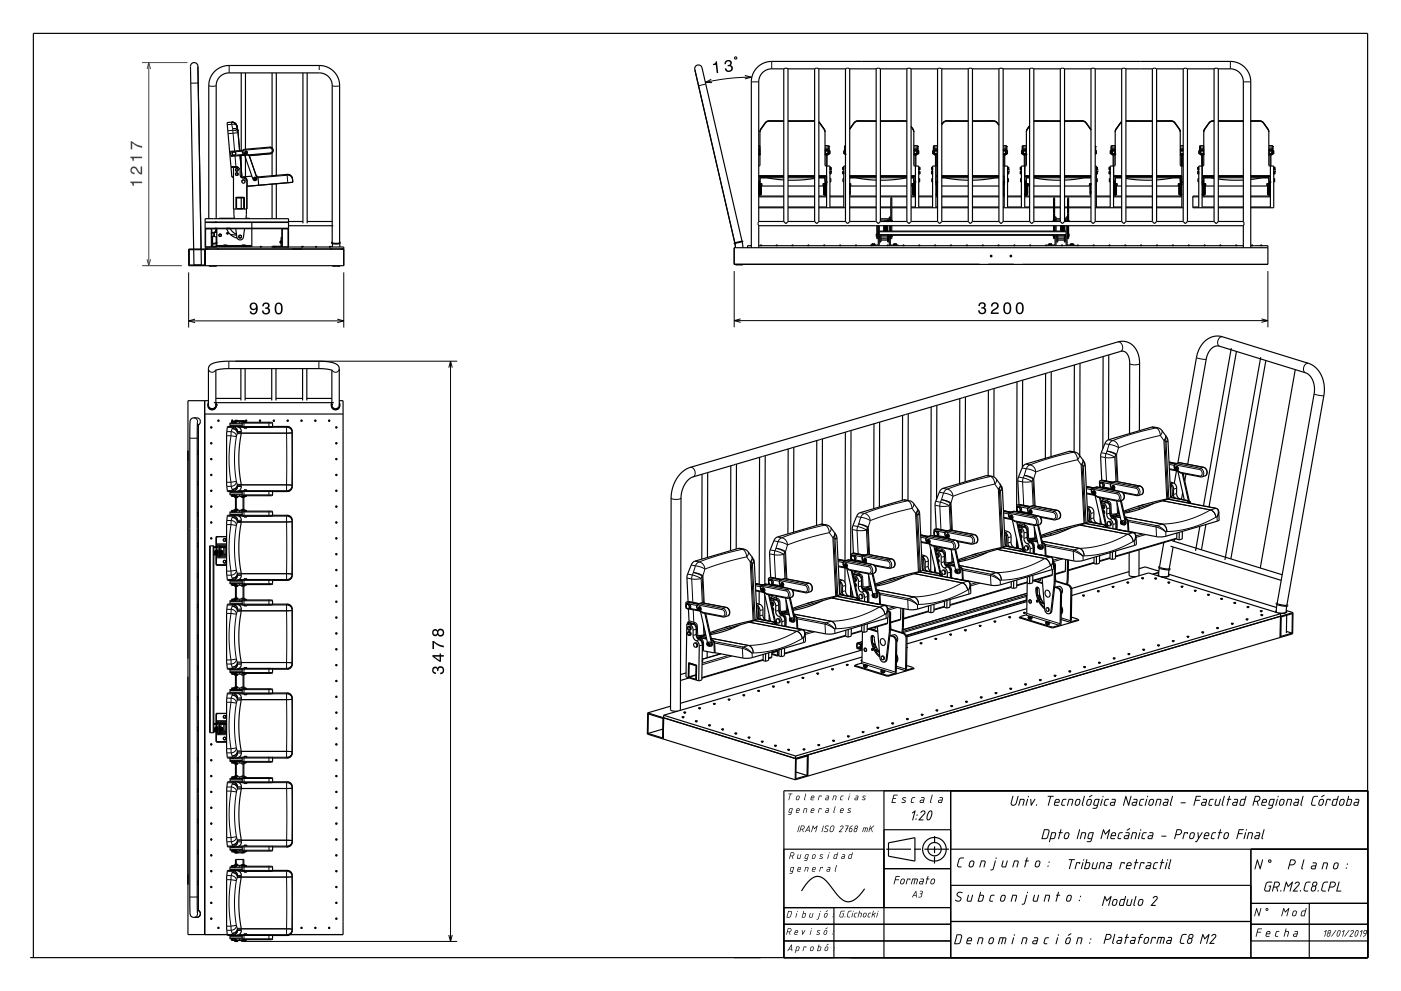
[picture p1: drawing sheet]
<svg xmlns="http://www.w3.org/2000/svg" width="420mm" height="297mm" viewBox="0 0 420 297" stroke-linecap="round" stroke-linejoin="round" font-family="sans-serif">
<g fill="none" stroke="#000" stroke-width=".35">
<path d="M57.1 19.9a1.11 1.11 0 0 1 1.1-1.1 1.11 1.11 0 0 1 1.1 1l1 54.8M57.1 19.9l1 54.7M69.5 36.6a1.87 1.87 0 0 1 1.7 2.2l.1 .3M71.3 39.1l-.1-.6a1.73 1.73 0 0 0-1.8-1.9l-1.3 .1 1.2 13.5M71.3 39.1l.5 6M72.3 21.8v23.3M73.6 21.8v22.9M81.6 21.8v22.6M82.8 21.8v30.7M90.8 21.8v45.1M92.1 21.8v45.1M227.8 39.5h.1"/>
<path d="M227.8 39.5v10l-.3 .3M228.5 38.1l-.7 1.4M228.5 38.1h.1M235 36.3l-5 .2-.6 .4-1.3 1.9-.3 .8M235 36.3l-3.1-.1a2.59 2.59 0 0 0-3.3 1.7l-.1 .2M235 20.6l.6-.2 .6 .2M235 20.6h-3.7a3.9 3.9 0 0 0-3.8 3.9v41.9M235 20.6v45.8M236.2 20.6v45.8M236.2 36.3h8M236.2 20.6h8M244.2 36.2l-8 .1"/>
<path d="M244.2 20.6l.6-.2 .7 .2M244.2 20.6v45.8M245.5 36.7l1.6 2.2 .2 .7M245.5 36.5l1.2 1.6M245.5 20.6h8M245.5 20.6v45.8M246.7 38.1h.1M246.7 38.1l.6 1.4M247.3 39.5h.1M247.3 39.5v10l.3 .3h1.2v12.5M253.5 20.6v45.8M253.5 20.6l.6-.2 .6 .2"/>
<path d="M254.7 20.6v45.8M254.7 20.6h8M262.7 36.3l-5.9 .1-.7 .4-1.4 2M262.7 36.3l-4.2-.1a2.59 2.59 0 0 0-3.3 1.7l-.5 .7M262.7 20.6l.6-.2 .6 .2M262.7 20.6v45.8M263.9 36.3h7.3l.7 .2M263.9 36.3l7.2-.1 .8 .2M263.9 20.6h8M263.9 20.6v45.8M271.9 20.6l.6-.2 .6 .2M271.9 20.6v45.8"/>
<path d="M273.1 38l.7 1 .1 .6M273.1 37.9l.2 .2M273.1 20.6h8M273.1 20.6v45.8M273.3 38.1h.1M273.3 38.1l.6 1.4M273.9 39.5h.1M273.9 39.5v10l.3 .3h1.2v12.5M281.1 20.6l.6-.2 .6 .2M281.1 20.6v45.8M282.3 20.6h8M282.3 20.6v45.8"/>
<path d="M290.3 36.3h-6.7l-.7 .3-.6 .8M290.3 36.3l-5.7-.1a1.97 1.97 0 0 0-2.3 1.1M290.3 20.6l.6-.2 .6 .2M290.3 20.6v45.8M291.5 36.3h6.5l.8 .4 .7 .9M291.5 36.3l5.8-.1a1.74 1.74 0 0 1 1.7 .6l.5 .7M291.5 20.6h8M291.5 20.6v45.8M299.5 20.6l.6-.2 .6 .2M299.5 20.6v45.8M300.7 20.6v45.8M300.7 20.6h8"/>
<path d="M307.7 39.5h.1M307.7 39.5v10l-.3 .3h-1.2v12.5M308.3 38.1l-.6 1.4M308.3 38.1h.1M308.7 37.8l-.8 1.1-.2 .7M308.7 20.6l.6-.2 .6 .2M308.7 37.7l-.4 .4M308.7 20.6v45.8M309.9 20.6h8M309.9 20.6v45.8M317.9 36.3l-8 .1M317.9 36.3h-8"/>
<path d="M317.9 20.6l.6-.2 .6 .2M317.9 20.6v45.8M319.1 20.6h8M319.1 36.3l5.8 .1 .7 .5 1.5 2.1M319.1 36.3l2.8-.1a6.6 6.6 0 0 1 3.6 .4l1.1 1.5M319.1 20.6v45.8M326.6 38.1h.1M326.6 38.1l.5 .8M327.1 20.6v45.8M327.1 20.6l.6-.2 .6 .2M328.3 20.6h8M328.3 20.6v45.8"/>
<path d="M334.3 39.5h.1M334.3 39.5v10l-.2 .3h-1.3v12.5M335 38.1l-.7 1.4M335 38.1h.1M336.3 36.6l-1.8 2.3-.2 .7M336.3 36.5l-1.3 1.6M336.3 20.6l.6-.2 .6 .2M336.3 20.6v45.8M337.5 36.2l8 .1M337.5 36.3h8M337.5 20.6v45.8M337.5 20.6h8"/>
<path d="M345.5 20.6l.6-.2 .6 .2M345.5 20.6v45.8M346.7 36.3l5 .2 1.9 2.3 .2 .8M346.7 36.3l2.3-.1a3.4 3.4 0 0 1 3.4 .8l.8 1.1M346.7 20.6v45.8M346.7 20.6h8M353.2 38.1h.1M353.2 38.1l.6 1.4M353.8 39.5h.1M353.8 39.5v10l.3 .3h.6M354.7 20.6l.6-.2 .7 .2M354.7 20.6v45.8"/>
<path d="M356 20.6h8M356 20.6v45.8M360.9 39.5h.1M360.9 39.5v10l-.3 .3h-1.2v12.5M364 20.6l.6-.2 .6 .2M364 36.3l-.8 .1-.6 .4-1.5 2.1-.2 .7M364 36.2a2.92 2.92 0 0 0-2.5 1.9l-.6 1.4M364 20.6v45.8M365.2 20.6h3.7a3.9 3.9 0 0 1 3.8 3.9v41.9M365.2 36.2l7.5 .1M365.2 36.3h7.5M365.2 20.6v45.8"/>
<path d="M375 36.3h2.7l.6 .2 1.8 2.3 .3 .8M375 36.2h.5a3.6 3.6 0 0 1 3.5 .8l.7 1.1M379.7 38.1h.1M379.7 38.1l.7 1.4M380.4 39.5h.1M380.4 39.5v10l.2 .3h1.3v12.5h-6.9M69.3 50.2l2.2 .1 .5 .6v1.5a1.49 1.49 0 0 0 1.5 1.2l.5 .8v8.3M69.3 50.2l.2 2.9 .5-.1-.5 .1M69.5 53.1h.1M69.8 45.5h.6l.2 .3 .2 .2-.4 .6h-.6l-.1-.3-.2-.3zM70 50.2v12.5h.7l.1-3.5h2.4v3.5h.8v-6.9M70.8 50.5h.4l.3 .4-.3 .4h-.4l-.3-.4z"/>
<path d="M70.8 51.8h.4l.3 .4-.3 .4h-.4l-.3-.4zM70.9 59.4h2.2l-.1 3.1-2.1-.1zM71 59.2l-.3 .2M72.3 46.6v4.2M72.3 52.8v.3M72.3 59.3v3.2M72.5 54.4l.1-.3 .4-.2 .5 .5M72.5 53.1a1.37 1.37 0 0 1 1.5 1.1M72.8 45l-3.7 .4 .1 1.5 4.8-.5M72.9 45l7.9-.9a1 1 0 0 1 1.1 .9 1 1 0 0 1-1 1.1l-6.2 .5-1.5-.4a.75 .75 0 0 1-.3-1.2zM73 59.2l.2 .2M73.5 45.3h.4l.3 .4-.2 .4h-.5l-.2-.3z"/>
<path d="M73.6 46.5v6.5M73.6 45.6l.3 .1-.3 .1zM73.6 45.5h.2l.1 .4h-.3zM74 54.2h.1M74.7 46.6l2.3 6.7a.62 .62 0 0 1-.4 .8 .62 .62 0 0 1-.8-.4l-2.5-7.2-1.3 .1 .5 6.2h-.4l.4 .3M74.7 46.6h.1M74.7 46.4v.2M75.5 52.8l-3 .3M76.2 53.5l.1 .2M76.2 53.5h.1M76.3 53.7h.1M76.3 53.3l-.1 .2"/>
<path d="M76.3 53.7h.2M76.3 53.3h.1M76.3 53.3h.2M76.5 53.3h.1M76.5 53.3l.1 .2M76.5 53.7h.1M76.6 53.5h.1M76.6 53.5l-.1 .2M77.6 55.5h.1M81.6 45.8v6.9M81.6 55.2v10.3M82.8 55.1v10.4"/>
<path d="M86.2 52.3a1.5 1.5 0 0 1 1.5 1.3M86.3 54.8l-8.7 .7M86.3 54.8l-12.3 1M87.7 53.6a1.5 1.5 0 0 0-1.6-1.3l-8.8 .7-.5-.3 .5 .4 .3 2.4M87.7 53.6l.1 1-1.5 .2M227.5 45l.3 .2M227.5 44.6l.3 .2M227.5 58.1h.3v.3h-.3M227.5 52.7h7.5M227.5 54.6h.1M227.5 54.8h.1M227.5 54.3h.3"/>
<path d="M227.5 52.9h7.5M227.5 55.6h.3M227.5 46.2h.1M227.5 45.1h.1M227.5 43.7h.3M227.5 58.1h.1M227.5 58.5h.1M227.5 46h.2M227.5 45.3h.2M227.5 58.8h7.5M227.5 58.5h.2M227.5 54.7h.1"/>
<path d="M227.5 54.4l.1 .3M227.5 55.2h.1M227.5 55.2h.6l-.2 .3M227.5 57.2l.4 .1M227.5 56.9l.4 .2M227.5 58.4h.2M227.5 55.9l.4 .2M227.5 55.5l.4 .3M227.5 55.7l.4 .2M227.5 56.1l.4 .2M227.5 56.2l.1 .3M227.5 56.4l.4 .3"/>
<path d="M227.5 56.6l.4 .3M227.5 57v.2M227.5 57.2l.1 .3M227.5 57.4l.4 .3M227.5 57.6l.4 .3M227.5 55.9h.1M227.5 56.8v.1M227.5 57.8v.1M227.6 54.8l-.1 .4M227.6 57.9l.2 .1M227.6 55.9l.2 .2M227.6 56.9l.3 .2"/>
<path d="M227.6 54.6h.1M227.6 54.8l.2 .1M227.6 45.1l.1 1.1-.2 .2M227.6 56.5h.3M227.6 55.4h.4M227.6 55.7l.2 .2M227.6 56h.4M227.6 56.3v.1M227.6 56.7l.3 .2M227.6 57h.4M227.6 57.3v.1M227.6 57.7l.2 .1"/>
<path d="M227.6 57.8v.1M227.6 58h.4M227.6 55.9h.1M227.6 56.9h.1M227.6 45.1v.2M227.6 57.5h.3M227.6 55.4l.3 .1M227.6 56.4l.3 .1M227.6 57.4h.3M227.7 58.4v.1M227.7 55.7h.3M227.7 55.9h.3"/>
<path d="M227.7 56.2h.3M227.7 56.8h.3M227.7 57.2h.3M227.7 57.8h.3M227.7 58.5h.1M227.7 57.6h.3M227.7 57.6h.1M227.7 56.6h-.1M227.7 56.6h.3M227.7 56.6h.1M227.8 54.9h.1M227.8 54.9l.2 .1"/>
<path d="M227.8 46.2l-.3 .3M227.8 53.3h7.2M227.8 52.7v2.9M227.8 54.5l-.2 .1M227.8 52.8h7.2M227.8 56l-.1 .1M227.8 56.4h-.1M227.8 58h-.1M227.8 56l.2 .1M227.8 56.4h.2M227.8 58h.2M227.9 55.4l-.2 .1"/>
<path d="M227.9 57.1l-.3 .1M227.9 57.1l.1 .1M227.9 57.4h-.2M227.9 55.4l.1 .1M227.9 57.4h.1M227.9 55.6h-.3M227.9 55.6h.1M227.9 56.7l-.3 .1M227.9 56.7l.1 .1M227.9 57h-.2M227.9 57.3l-.3 .1M227.9 57.3l.1 .1"/>
<path d="M227.9 56.5l-.2 .1M227.9 56.5l.1 .1M227.9 57h.1M227.9 55.8h-.3M227.9 55.8h.1M227.9 56.4h-.3M227.9 56.4h.1M227.9 57.5l-.3 .1M227.9 57.5l.1 .1M227.9 57.7l-.3 .1M227.9 57.7l.1 .1M227.9 56.2h-.3"/>
<path d="M227.9 56.2h.1M227.9 55l-.3 .1M228 55l.4 .1v.7h6.6M228 55l.1 .4M228 58.4h-.3M228 55.7l.1 .1M228 55.9l.1 .1M228 56.1h.1M228 56.3h.1M228 56.7h.1M228 56.9l.1 .1M228 57.1h.1"/>
<path d="M228 57.3h.1M228 57.6l.1 .1M228 57.8l.1 .2M228 58l.1 .1M228.1 58.4l-.4 .1M228.1 53.3l-.3 .2M228.1 55.5h-.1M228.1 56.4l-.1 .1M228.1 57.4l-.2 .1M228.1 57.4l-.1 .1M228.1 55.7h.1M228.1 56.1h.1"/>
<path d="M228.1 56.6v.1M228.1 57v.1M228.1 57.6h.1M228.1 58h.1M228.1 55.4l-.3-.2-.2 .2M228.1 56.4l-.2 .1M228.1 55.3h-.5v.2l.3 .1M228.1 55.4l-.2 .3-.3-.2M228.1 55.6l-.3 .3M228.1 55.9l-.3 .2M228.1 56.3l-.2 .2M228.1 56.4l-.2 .3-.3-.2"/>
<path d="M228.1 56.6l-.2 .3M228.1 56.9l-.2 .2M228.1 57.3l-.2 .1M228.1 57.4l-.2 .2-.3-.1M228.1 57.6l-.3 .2M228.1 57.8l-.3 .2M228.1 58.2l-.1 .2M228.1 55.4l-.2 .2M228.1 56l-.2 .3-.3-.2M228.1 57l-.2 .2-.3-.1M228.1 58l-.3 .2-.2-.2M228.2 55.4l-.3 .4"/>
<path d="M228.2 55.6l-.3 .3M228.2 55.8l-.3 .3M228.2 56.1l-.1 .3M228.2 56.3l-.3 .4M228.2 56.5l-.3 .4M228.2 56.7l-.3 .4M228.2 56.9l-.3 .4M228.2 57.1l-.1 .3M228.2 57.3l-.3 .4M228.2 57.5l-.3 .4M228.2 57.7l-.3 .4-.4-.2M228.2 57.9l-.3 .4-.4-.3"/>
<path d="M228.2 58.1l-.1 .3M228.2 56h.1M228.2 55.6h.2M228.2 56l-.3 .3M229.8 53.3l5.2 .6M236.2 53.3h8M236.2 52.7h8M236.2 55.8h8M236.2 52.9h8M236.2 52.8h8M236.2 58.8h8M244.2 53.5l-4 .4-4 .1"/>
<path d="M245.5 53.3h1.8M245.5 52.7h2.3M245.5 52.9h2.3M245.5 52.8h1.8M245.5 58.8h2.3M246.9 56l.4 .3M246.9 55.6h-.2M247 55.4l.3 .4M247 55.6l.3 .3M247 55.8l.3 .3M247 56.1v.3M247 56.3l.3 .4"/>
<path d="M247 56.5l.3 .4M247 56.7l.3 .4M247 56.9l.3 .4M247 57.1l.1 .3M247 57.3l.3 .4M247 57.5l.3 .4M247 57.7l.3 .4 .3-.1v-.2M247 57.9l.3 .4 .3-.3M247 58.1l.1 .3M247 56h-.1M247 56l.3 .3 .3-.2M247 57l.3 .2 .3-.1"/>
<path d="M247 58l.3 .2 .3-.2M247 55.4l.3 .2M247 55.3l.5-.1 .1 .3M247 55.4l.2 .3 .4-.2M247 55.9l.3 .2M247 56.3l.3 .2M247 56.4l.3 .3 .3-.2M247 56.6l.3 .3M247 56.9l.3 .2M247 57.3l.3 .1M247 57.4l.3 .2 .3-.1M247 57.6l.3 .2"/>
<path d="M247 57.8l.3 .2M247 58.2l.1 .2M247 56.4l.3 .1M247 55.4l.4-.2 .1 .2M247 55.5h.1M247 56.4l.1 .1M247 57.4l.1 .1M247 55.7h.1M247 56.1h.1M247 56.6v.1M247 57v.1M247 57.6h.1"/>
<path d="M247 58h.1M247.1 57.4l.2 .1M247.1 55.4l.2 .1M247.1 53.3l.2 .2M247.1 58.4l.4 .1M247.1 55.6h.1M247.1 55.4h.5M247.1 55.7l-.1 .1M247.1 55.9l-.1 .1M247.1 56.1h-.1M247.1 56.3h-.1M247.1 56.7h-.1"/>
<path d="M247.1 56.9l-.1 .1M247.1 57h.5M247.1 57.1h-.1M247.1 57.3h-.1M247.1 57.6l-.1 .1M247.1 57.8l-.1 .2M247.1 58l-.1 .1M247.1 58.4h.4M247.1 57.6h.1M247.1 55l-.1 .4M247.2 55l-.5 .1v.7h-1.2M247.2 55.7h.3"/>
<path d="M247.2 55.9h.3M247.2 56.2h.3M247.2 56.6h.3M247.2 56.8h.3M247.2 57.2h.3M247.2 57.8h.3M247.3 55l.3 .1M247.3 55.8h.3M247.3 55.8h-.2M247.3 56.2h.3M247.3 56.2h-.2M247.3 56.4h.3"/>
<path d="M247.3 56.4h-.2M247.3 57.7l.3 .1M247.3 57.7l-.2 .1M247.3 55.6h.3M247.3 55.6h-.2M247.3 56.5l.3 .1M247.3 57.3l.3 .1M247.3 57.3l-.2 .1M247.3 57.5l.3 .1M247.3 57.5l-.2 .1M247.3 56.5l-.2 .1M247.3 55.4l.2 .1"/>
<path d="M247.3 56.7l.3 .1M247.3 56.7l-.2 .1M247.3 57h.2M247.3 57.1l.3 .1M247.3 57.1l-.2 .1M247.3 57.4h.2M247.3 55.4l-.1 .1M247.3 57h-.1M247.3 57.4h-.1M247.3 56.4h.2M247.3 56.4h-.1M247.3 56l.2 .1"/>
<path d="M247.3 58h.2M247.3 56l-.1 .1M247.3 58h-.1M247.3 54.9l-.1 .1M247.3 45.2l.3-.2h.6l.1 .2M247.3 46.2l.2 .3h.6l.2-.3M247.3 44.8l1-.1v1.5M247.3 43.7h1.2l.1 1.4M247.3 52.7v2.9M247.3 54.5l.3 .1M247.3 54.3h.5M247.3 55.6h.5"/>
<path d="M247.3 54.9h.1M247.4 46h.8M247.4 45.3h.8M247.5 45.1l.7 .1v1.1h-.8zM247.5 57.6h-.3M247.5 57.6h.1M247.5 58.5h.1M247.5 58.4v.1M247.5 57.4h-.2M247.5 56.4l-.2 .1M247.5 55.4l-.2 .1M247.5 57.5h-.2"/>
<path d="M247.6 45.1v.2M247.6 55.7l-.3 .2M247.6 56h-.5M247.6 56.3l-.1 .1M247.6 56.5h-.3M247.6 56.7l-.3 .2M247.6 57.3l-.1 .1M247.6 57.7l-.3 .1M247.6 57.8v.1M247.6 58h-.5M247.6 55.9h.1M247.6 56.9h.1"/>
<path d="M247.6 54.6h.1M247.6 55.5l-.3 .1M247.6 55.9l-.3 .2M247.6 56.9l-.3 .2M247.6 57.9l-.3 .1M247.6 55.2h.1M247.7 55.2h.1M247.6 54.7h.1M247.6 55.2l-.4-.1-.1 .3M247.6 54.4v.3M247.6 54.4h.1M247.6 55.5l-.3 .3"/>
<path d="M247.6 56.1v.1M247.6 56.2v.3M247.6 56.4l-.3 .3M247.6 56.6l-.3 .3M247.6 56.8l-.3 .3M247.6 57v.2M247.6 57.2l-.1 .3M247.6 57.4l-.3 .3M247.6 57.6l-.3 .3M247.6 58.4h-.1M247.6 58.3l.1 .1M247.6 56.2l-.3 .1"/>
<path d="M247.6 57.2l-.3 .1M247.7 54.8v.4M247.7 54.6h.1M247.7 46v.2h.3v-.2M247.7 46.2h.1M247.7 58.1h.1M247.7 58.3l-.2 .2M247.7 45.1v.2M247.7 46.5v3.3M247.8 54.8l-.5 .1M247.8 58.1h-.5v.3h.5M247.8 49.8v12.5"/>
<path d="M247.9 46.2h.1M247.9 45.1v.2M247.9 46v.2M247.9 46.5v3.3M248.3 46.1h.1M248.4 45.1v1.1h.4M248.4 45.6h.3M248.5 46.2h-.2M248.6 44.9h.1M248.7 45.6v.6M248.7 45.1v.5M248.8 45.1h-.5"/>
<path d="M248.8 45.1h.1M248.8 45.1v1.1M248.8 46.2h.1M248.8 50.9h.3M248.8 52.1l.3 .1M248.8 51.4h.1M248.8 53.5h.3v1h-.3M248.8 58.8h4.1M248.8 50.5h.3M248.8 51.4h.3M248.8 51.8h.3M249.1 50.5v.4"/>
<path d="M249.1 50.1v.4M249.1 51.8v.4M249.1 51.4v.4M249.1 50.1h-.3M249.1 50.1v.8M249.1 51.4v.8M252.6 50.1v.8h.3M252.6 52.2h.1M252.6 50.1h.3M252.6 50.1h.1M252.7 50.5v.4M252.7 50.1v.4"/>
<path d="M252.7 51.8v.4M252.7 51.4v.4M252.7 50.5h.2M252.7 51.8h.2M252.9 51.4h-.3v.8M252.9 51.4h.1M252.9 52.1l-.3 .1M252.9 53.5h-.2v1h.2M253 45.1l.4 .1M253 45.1v1.1M253.1 45.6v.6M253.1 45.1v.5"/>
<path d="M253.1 45.6h.3M253.2 44.9h.1M253.3 46.2l.2 .1M253.4 45.1v1.1h-.4M253.4 46.1h.1M253.4 43.7l-.2 .2v1.2M253.4 43.7h.1M253.5 49.8h-.6v12.5M253.5 44.7l-.1 .1M254.7 55l.3 .1v.7h7.7M254.7 55.2v.2M254.7 55.1l.1 .3"/>
<path d="M254.7 53.3h8M254.7 52.7h8M254.7 55.8h.1M254.7 52.9h8M254.7 52.8h8M254.7 58.1h.1M254.7 58.8h8M254.7 55.4h.1M254.7 55.3h.1M254.7 55.6h.1M254.7 55.5h.1M254.7 55.7h.1"/>
<path d="M254.7 55.9h.1M254.7 56h.1M254.7 56.1h.1M254.7 56.3h.1M254.7 56.4l.1 .1M254.7 56.5h.1M254.7 56.6l.1 .1M254.7 56.7h.1M254.7 56.9h.1M254.7 56.8l.1 .1M254.7 57.1h.1M254.7 57l.1 .1"/>
<path d="M254.7 57.3h.1M254.7 57.2l.1 .1M254.7 57.5h.1M254.7 57.4h.1M254.7 57.7h.1M254.7 57.6h.1M254.7 57.8h.1M254.7 57.9h.1M254.7 58h.1M254.8 56.4h-.1M254.8 57h.1M254.8 55.4l-.1 .2"/>
<path d="M254.8 55.6l-.1 .2M254.8 55.8l-.1 .2M254.8 56l-.1 .1M254.8 56.4l-.1 .1M254.8 56.6l-.1 .1M254.8 56.8l-.1 .1M254.8 57.4l-.1 .1M254.8 57.6l-.1 .1M254.8 57.8l-.1 .1M254.8 55.4l-.1 .1M254.8 58h.1M254.8 57l-.1 .1"/>
<path d="M254.8 58l-.1 .1M254.8 55.4l-.1 .3M254.8 55.6l-.1 .3M254.8 56.1v.3M254.8 56.3l-.1 .3M254.8 56.5l-.1 .3M254.8 56.7l-.1 .3M254.8 56.9l-.1 .4M254.8 57.1l-.1 .3M254.8 57.3l-.1 .3M254.8 57.5l-.1 .3M254.8 57.7l-.1 .3"/>
<path d="M254.8 57.9l-.1 .4M254.8 58.1l-.1 .3M254.8 56h.1M254.8 55.6h.2M254.8 56l-.1 .3M256.4 53.3l6.3 .7M263.9 53.3h8l-4 .5-4 .2M263.9 52.7h8M263.9 55.8h8M263.9 52.9h8M263.9 52.8h8M263.9 58.8h8"/>
<path d="M267 59.5h.3M273.1 53.3h.8M273.1 52.7h1.3M273.1 52.9h1.3M273.1 52.8h.8M273.1 58.8h1.3M273.6 55.6h-.2M273.6 56l.3 .3M273.6 55.4l.3 .4M273.6 55.6l.3 .3M273.6 55.8l.3 .3M273.6 56.1v.3"/>
<path d="M273.6 56.3l.3 .4M273.6 56.5l.3 .4M273.6 56.7l.3 .4M273.6 56.9l.3 .4M273.6 57.1l.1 .3M273.6 57.3l.3 .4M273.6 57.5l.3 .4M273.6 57.7l.2 .4 .5-.2M273.6 57.9l.2 .3 .5-.1M273.6 58.1l.1 .3M273.6 56h.1M273.6 55.4l.3 .2"/>
<path d="M273.6 55.3h.6v.2l-.3 .1M273.6 55.4l.3 .3 .3-.2M273.6 55.7l.1 .1M273.6 56.2l.3 .3M273.6 56.1h.1M273.6 56.4l.3 .3 .3-.2M273.6 56.6l.3 .3M273.6 56.8l.3 .3M273.6 56.7h.1M273.6 57.2l.3 .2M273.6 57.1h.1M273.6 57.4l.3 .2 .3-.1"/>
<path d="M273.6 57.6l.3 .2M273.6 57.8l.3 .2M273.6 57.6l.1 .1M273.6 58.2l.1 .2M273.6 58l.1 .1M273.6 56.4l.3 .1M273.7 55.4l.3-.2 .2 .2M273.7 57.4l.2 .1M273.7 57.4v.1M273.7 53.3l.2 .2M273.7 58.4l.4 .1M273.7 55.9l-.1 .1"/>
<path d="M273.7 56.3h.1M273.7 56.9l-.1 .1M273.7 57h.5M273.7 57.3h.1M273.7 57.8l-.1 .2M273.7 58.4h.4M273.8 55l-.2 .4M273.8 55l-.4 .1v.7h-.3M273.8 55.7h.4l-.3 .2M273.9 55l.3 .1M273.9 56.2h.3h-.4M273.9 56.2l-.3 .1"/>
<path d="M273.9 57.7l.3 .1h-.4M273.9 57.7l-.3 .1M273.9 55.6h.3M273.9 55.6h-.1M273.9 55.8h.3l-.4 .1M273.9 55.8l-.3 .1M273.9 56.4h.3M273.9 56.4l-.2 .1M273.9 57.5l.3 .1M273.9 57.5l-.2 .1M273.9 56.5l.2 .1M273.9 56.5l-.2 .1"/>
<path d="M273.9 55.4l.2 .1M273.9 56.7l.2 .1h-.3M273.9 56.7l-.3 .2M273.9 57l.3 .2h-.4l-.2-.2M273.9 57.1l.2 .1h-.3M273.9 57.1l-.3 .2M273.9 57.4h.2M273.9 57.3l.3 .1M273.9 57.3l-.2 .1M273.9 55.4l-.1 .1M273.9 57h-.1M273.9 57.4h-.1"/>
<path d="M273.9 56l.3 .2h-.4l-.2-.2M273.9 56.4h.2M273.9 58l.3 .1-.4 .1-.2-.2M273.9 56l-.1 .1M273.9 56.4h-.1M273.9 58h-.1M273.9 54.9l-.1 .1M273.9 45.2l.3-.2h.6l.2 .2M273.9 46.2l.3 .3h.6l.2-.3M273.9 44.8l1-.1 .1 1.5M273.9 43.7h1.2l.1 1.4M273.9 54.5l.3 .1"/>
<path d="M273.9 54.3h.5M273.9 55.6h.5M273.9 52.7v2.9M274 54.9h-.1M274.1 56.6h-.3M274.1 56.6l.1 .2-.3 .1M274.1 46h.7M274.1 45.3h.7M274.1 56.6h.1M274.1 57.6h-.3M274.1 57.6h.1M274.1 57.6l.1 .1-.3 .1"/>
<path d="M274.1 58.4v.1M274.1 57.4h-.2M274.2 56.4l-.3 .1M274.2 55.4l-.3 .1M274.2 57.5h-.3M274.2 55.4l-.5 .1M274.2 56h-.5M274.2 56.3v.1M274.2 56.5h-.3M274.2 57.3l-.1 .1M274.2 57.8v.1M274.2 58h-.5"/>
<path d="M274.2 55.9h.1M274.2 56.9h.1M274.2 54.8h.1M274.2 54.6h.1M274.2 45.1l-.1 1.2 .6 .1v-1.3M274.2 54.8l-.2 .1M274.2 55.9l-.3 .2M274.2 56.9l-.3 .2M274.2 57.9l-.3 .1M274.2 54.7h.1M274.2 54.7v-.3l.1 .3M274.2 55.5l-.3 .3"/>
<path d="M274.2 55.7l-.3 .2M274.2 56.1l-.3 .2M274.2 56.2v.3M274.2 56.4l-.3 .3M274.2 56.6l-.3 .3M274.2 57l-.3 .3M274.2 57.2v.3M274.2 57.4l-.3 .3M274.2 57.6l-.3 .3M274.2 58l.1 .1M274.2 56.8l.1 .1M274.2 57.8l.1 .1"/>
<path d="M274.3 55.9l-.4 .2M274.3 58.4h-.2M274.3 56.9l-.4 .2M274.3 54.6h.1M274.3 55.2h-.6l.2 .3M274.3 54.8l-.1 .4v-.4M274.3 46v.2h.3v-.2M274.3 54.8h.1M274.3 46.2h.1M274.3 58.1h.1M274.3 45.1v.2M274.3 46.5v3.3"/>
<path d="M274.3 58.4l-.2 .1M274.4 58.1h-.5v.3h.5M274.4 49.8v12.5M274.6 46.2h.1M274.6 45.1v.2M274.6 46.5v3.3M274.7 45.1h-.5v.2M274.9 46.2h.1M275 45.1h.4v1.1h-.4M275 46.1h.1M275 45.6h.4M275.1 46.2h-.1"/>
<path d="M275.2 44.9h.1M275.4 45.6v.6M275.4 45.1v.5M275.4 50.9h.4M275.4 52.1l.4 .1M275.4 51.4h.1M275.4 53.5h.3v1h-.3M275.4 58.8h4.2M275.5 50.5h.2M275.5 51.4h.3M275.5 51.8h.2M275.7 50.5v.4"/>
<path d="M275.7 50.1v.4M275.7 51.8v.4M275.7 51.4v.4M275.8 50.1h-.4M275.8 50.1h.1M275.8 50.1v.8M275.8 51.4v.8M275.8 52.2h.1M279.3 50.5v.4M279.3 50.1v.4M279.3 51.8v.4M279.3 51.4v.4"/>
<path d="M279.3 50.5h.3M279.3 51.8h.3M279.6 51.4h-.3v.8l.3-.1M279.6 51.4h.1M279.6 50.1h-.3v.8h.3M279.6 53.5h-.3v1h.3M279.6 45.1v1.1M279.6 46.2h.1M279.6 46.2h.4M279.6 45.1h.5M279.6 45.1h.1M279.7 45.6v.6"/>
<path d="M279.7 45.1v.5M279.7 45.6h.3M279.8 44.9h.1M279.8 44.9v.2M279.9 46.2h.2M280 46.1h.1M280.1 46.2l.2 .3 .8-.2M280.1 46.2h.1M280.2 46h.8M280.2 45.3h.8M280.2 45.1h.8l-.1 1.2h-.7zM280.4 46v.2h.3v-.2"/>
<path d="M280.4 46.2h.1M280.5 45.1v.2M280.5 46.5v3.3M280.6 58.4h.5h-.2M280.6 58.1h.5M280.6 53.5h.1M280.6 54.5h.1M280.6 58.8h.5M280.6 50.3h.1M280.6 50.8h.1M280.6 51.5h.1M280.6 52h.1"/>
<path d="M280.6 49.8v12.5M280.6 52.7h.5M280.6 54.6h.1M280.6 54.8h.1M280.6 54.3h.5M280.6 52.9h.5M280.6 55.6h.5M280.7 58.3l.2 .2M280.7 46.2h.1M280.7 45.1v.2M280.7 46v.2M280.7 46.5v3.3"/>
<path d="M280.7 58.1h.1M280.7 54.6h.1M280.7 54.8h.1M280.7 58.3v.1M280.7 54.8l.1 .4v-.4M280.7 54.7h.1M280.7 54.7l.1-.3v.3M280.8 58.1l.3 .1M280.8 58.1l.3 .2M280.8 58.4h.1M280.8 55.5l.3 .3-.3 .1 .3 .2-.3 .2v.2M280.8 54.6h.1"/>
<path d="M280.8 56.9l.3 .2-.2-.1M280.8 57.9l.3 .1h-.2M280.8 55.9l.3 .2h-.2M280.8 55.5l.3 .1M280.8 54.8l.3 .1M280.8 55.5l.3 .2M280.8 56.3l.1 .1M280.8 56.5l.2 .1M280.8 56.5l.3 .2M280.8 57.3l.1 .1M280.8 57.5l.3 .1M280.8 57.8v.1"/>
<path d="M280.8 55.9h.1M280.8 56.9h.1M280.8 45.1v.2M280.9 57.5h.2l-.3 .1M280.9 55.4l.2 .1h-.2M280.9 56.4l.2 .1zM280.9 57.4h.2zM280.9 58.4v.1M280.9 58.5h.1M280.9 57.6h.1M281 56.6h-.2M281 56.6h-.1"/>
<path d="M281.1 49.6l-1.5 .2v12.5M281.1 45.1l-.8-.1-.2 .2M281.1 44.7h-1v1.5M281.1 43.7l-1.2 .1-.1 1.3M281.1 55.1l-.4 .1M281.1 55l-.3 .1M281.1 55.2l-.2 .2M281.1 55.2l-.3 .1v.2M281.1 55.4h-.3M281.1 55.6l-.2 .1M281.1 55.9l-.3-.2 .3 .3h-.3M281.1 55.6h-.3"/>
<path d="M281.1 55.8l-.2 .1M281.1 56.3l-.3-.2 .3 .2-.4 .2 .4 .2-.4 .2 .4 .2-.3 .2 .1 .2M281.1 56.2h-.2M281.1 56.9l-.3-.3 .3 .3-.3 .1M281.1 56.8h-.2M281.1 57.2l-.3-.2 .3 .3-.3 .3 .3 .1-.3 .2 .3 .2M281.1 57.2h-.2M281.1 57.8l-.3-.2 .3 .3-.3 .1M281.1 57.6h-.2M281.1 57.8h-.2M281.1 58.5h-.2M281.1 54.5l-.3 .1"/>
<path d="M281.1 56.6h-.1M282.3 53.3h8M282.3 52.7h8M282.3 55.8h8M282.3 52.9h8M282.3 52.8h8M282.3 58.8h8M283.1 53.3h.1M283.1 53.3l3.4 .5 3.8 .2M291.5 53.3h8M291.5 52.7h8M291.5 55.8h8"/>
<path d="M291.5 52.9h8M291.5 52.8h8M291.5 58.8h8M298.6 53.3l-3.7 .5-3.4 .2M298.6 53.3h.1M300.7 45h.7l.2 .2M300.7 44.6l.9 .1v1.5M300.7 43.7h1l.1 1.4M300.7 55.1l.2 .1M300.7 55l.1 .1M300.7 55.4l.2 .2-.2 .5M300.7 55.9l.2-.2-.2 .2"/>
<path d="M300.7 56.2l.1 .3M300.7 56.4l.2 .1-.2 .6M300.7 56.6h.1M300.7 56.8l.2-.2-.2 .3M300.7 57.1l.1 .4M300.7 57.3l.2 .2-.2 .6M300.7 57.8l.2-.2-.2 .3M300.7 57.5l.1 .1M300.7 57.9l.1 .1M300.7 49.7l1.4 .1v12.5M300.7 52.7h.3M300.7 54.6h.1"/>
<path d="M300.7 54.8h.1M300.7 54.3h.3M300.7 52.9h.3M300.7 58.1h.3M300.7 46h.8M300.7 45.3h.8M300.7 58.8h.3M300.7 55.7h.1M300.7 55.6h.1M300.7 55.9h.1M300.7 56h.1M300.7 56v.1"/>
<path d="M300.7 56.2h.1M300.7 56.8h.1M300.7 57h.1M300.7 57.2h.1M300.7 57.6h.1M300.7 57.8h.1M300.7 58h.1M300.7 58.5h.1M300.7 58.4v.1M300.8 57.4h-.1M300.8 56.4h-.1M300.8 55.4v-.2v.3"/>
<path d="M300.8 55.4l-.1 .1M300.8 57.5h-.1M300.8 45.1h.7v1.1l-.8 .1M300.8 55.5l-.1 .2M300.8 56.3v.1M300.8 56.5l-.1 .1M300.8 57.1l-.1 .2zM300.8 57.3v.1M300.8 57.5l-.1 .1M300.8 57.8v.1M300.8 55.9h.1M300.8 56.9h.1"/>
<path d="M300.8 56.5h-.1M300.8 56.1v.2zM300.8 54.6h.1M300.8 45.1h-.1M300.8 54.8h.1M300.8 55.5l.2 .1M300.8 55.9l-.1 .2M300.8 56.9l-.1 .1M300.8 57.9l-.1 .1M300.8 54.8l.1 .4M300.8 54.7h.1M300.8 54.7l.1-.3v.3"/>
<path d="M300.9 58l-.2 .3zM300.9 58.4h-.2M300.9 54.6h.1M300.9 55.2h.1M300.9 54.7h.1M300.9 54.8v.4M300.9 54.8h.1M300.9 46v.2h.3v-.2M300.9 46.2h.1M300.9 58.1h.1M301 45.1v.2M301 46v.2"/>
<path d="M301 46.5v3.3M301 58.4l-.3 .1M301 58.4h-.3M301 49.8v12.5M301.2 46.2h.1M301.2 45.1v.2M301.2 46.5v3.3M301.6 46.2l-.2 .3-.7-.1M301.6 45.1h.4v1.1h-.4M301.6 46.1h.1M301.6 45.6h.4M301.8 46.2h-.2"/>
<path d="M301.8 44.9h.1M302 45.6v.6M302 45.1v.5M302.1 50.1h.3v.8h-.3M302.1 52.1l.3 .1v-.8h-.3v.8M302.1 51.4h.1M302.1 53.5h.2v1h-.2M302.1 58.8h4.1M302.1 50.5h.2M302.1 51.8h.2M302.1 50.1v.8M302.3 50.5v.4"/>
<path d="M302.3 50.1v.4M302.3 51.8v.4M302.3 51.4v.4M305.9 50.1h.3M305.9 51.4h.3M305.9 50.1v.8M305.9 51.4v.8M305.9 50.5v.4M305.9 50.1v.4M305.9 51.8v.4M305.9 51.4v.4M305.9 50.5h.3"/>
<path d="M305.9 51.8h.3M306.2 51.4h.1M306.2 50.9h-.3M306.2 52.1l-.3 .1M306.2 53.5h-.2v1h.2M306.2 45.1v1.1M306.2 46.2h.1M306.3 46.2h.4M306.3 45.1h.4M306.3 45.1h-.1M306.3 45.6v.6M306.3 45.1v.5"/>
<path d="M306.3 45.6h.4M306.4 44.9h.1M306.5 46.2h.2M306.7 46.1h.1M306.7 46.2l.2 .3h.6l.2-.3M306.7 45.2l.2-.2h.6l.2 .2M306.8 46h.8M306.8 45.3h.8M306.9 45.1h.6v.2M307 45.1l-.2 1.1 .7 .2 .1-1.2-.2-.1M307.1 46v.2h.3v-.2M307.1 46.2h.1"/>
<path d="M307.1 45.1v.2M307.1 46.5v3.3M307.2 58.1h.5v.3h-.5M307.2 53.5h.1M307.2 54.5h.1M307.2 58.8h1.5M307.2 50.3h.1M307.2 50.8h.1M307.2 51.5h.1M307.2 52h.1M307.2 49.8v12.5M307.2 52.7h1.5"/>
<path d="M307.2 54.6h.2M307.2 54.8h.2M307.2 54.3h.5M307.2 52.9h1.5M307.2 55.6h.5M307.3 58.4l.2 .1M307.3 46.2h.1M307.3 45.1v.2M307.3 46.5v3.3M307.3 58.1h.1M307.4 54.6h.1M307.4 54.8h.1"/>
<path d="M307.4 54.8v.4v-.4M307.4 55.2l.4-.1 .2 .3M307.4 54.7h.1M307.4 58.4h.1M307.4 55.7l.3 .2zM307.4 57.6l.3 .3zM307.4 56.6l.3 .3zM307.4 54.4v.3M307.4 54.4h.1M307.4 56.9l.3 .2M307.4 57.9l.3 .1M307.4 55.9l.3 .2"/>
<path d="M307.4 55.5l.3 .1M307.4 54.8l.3 .1M307.5 56h.4M307.5 56.3v.1M307.5 56.5h.2M307.5 57h.4M307.5 57.3v.1M307.5 57.8l-.1 .1M307.5 58h.4M307.5 55.9h-.1M307.5 56.9h-.1M307.5 55.4l.2 .1"/>
<path d="M307.5 56.4l.2 .1M307.5 57.4h.2M307.5 58.4v.1M307.5 55.7h.3M307.5 55.9h.3M307.5 56.2h.3M307.5 56.8h.3M307.5 57.2h.3M307.5 57.6h.3M307.5 57.8h.3M307.5 58.5h.1M307.6 56.6h-.1"/>
<path d="M307.6 56.6h.2M307.7 54.9l.2 .1M307.7 44.8l-1-.1v1.5M307.7 43.7l-1.2 .1v1.3M307.7 53.3h1M307.7 54.5l-.3 .1M307.7 52.8h1M307.7 52.7v2.9M307.7 56l-.2 .1M307.7 58h-.2M307.7 56l.1 .1M307.7 58h.1"/>
<path d="M307.7 56.4h-.2M307.7 56.4h.1M307.7 55l-.3 .1M307.7 55.4l-.2 .1M307.7 57.1l-.3 .2 .3 .2M307.7 57.1l.2 .1M307.7 57.4h-.2M307.7 55h.1M307.7 55.4l.1 .1M307.7 57.4h.1M307.7 55.6h-.2M307.7 55.6h.2"/>
<path d="M307.7 56.7l-.3 .2 .3 .2M307.7 56.7l.2 .1M307.7 57h-.2M307.7 57.3l-.3 .2 .3 .2M307.7 57.3l.2 .1M307.7 57.5l-.2 .1M307.7 57.5l.2 .1M307.7 56.5l-.1 .1M307.7 56.5l.2 .1M307.7 57h.1M307.7 55.8l-.3 .1 .3 .2M307.7 55.8h.2"/>
<path d="M307.7 56.2h-.3l.1 .3M307.7 56.2h.2M307.7 56.4l-.3 .1 .3 .2M307.7 56.4h.2M307.7 57.7l.2 .1M307.8 56.6h.1M307.9 55l.4 .1v.7h.4M307.9 55l.1 .4M307.9 57.6h.1M307.9 55.4l-.5 .1 .3 .3M307.9 55.5l.1 .1M307.9 55.7l.1 .1"/>
<path d="M307.9 55.9l.1 .1M307.9 56.1h.1M307.9 56.3h.1M307.9 56.5h.1M307.9 56.7h.1M307.9 56.9h.1M307.9 57.1h.1M307.9 57.3h.1M307.9 57.5h.1M307.9 57.6l.1 .1M307.9 57.8l.1 .1M307.9 58l.1 .1"/>
<path d="M307.9 57.4h-.2M308 53.3l-.3 .2M308 56.4l-.3 .1M308 55.4l-.3 .1M308 55.5l.1 .3-.4 .1M308 56.4l.1 .3-.4 .2M308 57.4l-.3 .1M308 57.4l.1 .3-.4 .2M308 55.7h.1M308 55.9h.1M308 56.1h.1M308 56.2v.1"/>
<path d="M308 56.6v.1M308 56.8v.1M308 57v.1M308 57.2v.1M308 57.6h.1M308 57.8h.1M308 58h.1M308 55.4l-.4-.2-.1 .2M308 55.3l-.5-.1-.1 .3M308 55.4l-.2 .3-.3-.2M308 55.6l-.3 .3M308 55.8l-.3 .3"/>
<path d="M308 56.2v.2M308 56.4l-.3 .3-.2-.2M308 56.6l-.3 .3M308 56.8l-.3 .3M308 57.2l-.1 .2M308 57.4l-.2 .2-.3-.1M308 57.6l-.3 .2M308 57.8l-.3 .2M308 58.2l-.5 .2M308 55.4l-.3 .2M308 56l-.3 .3-.3-.2 .3 .2M308 56l-.3 .3"/>
<path d="M308 57l-.3 .3M308 57l-.3 .2-.3-.2 .3 .3M308 58l-.2 .2-.4-.1M308 58l-.2 .3-.4-.2M308.1 55.4l-.4 .4M308.1 55.8l-.4 .3M308.1 56.1l-.1 .3M308.1 56.3l-.4 .4M308.1 56.7l-.4 .4M308.1 57.1l-.1 .3M308.1 57.3l-.4 .4M308.1 57.7l-.2 .3h-.5l.3-.3"/>
<path d="M308.1 58.1l-.2 .3-.4 .1M308.1 55.6h.2M309.9 52.7h8M309.9 55.8h8M309.9 52.9h8M309.9 52.8h8M309.9 58.8h8M315.8 59.5h.3M317.9 53.3h-8l4 .6 4 .1M319.1 53.3h7.9M319.1 52.7h8M319.1 52.9h8"/>
<path d="M319.1 52.8h8M319.1 58.8h8M320.1 59.5h.3M325.2 53.3l-6.1 .7M325.2 53.3h.1M326.8 57l.3 .3zM326.8 58l.2 .3zM326.8 56l.2 .3-.1-.3M326.8 55.6h-.2M326.8 55.4l.2 .4M326.8 55.6l.3 .3M326.8 55.8l.3 .3"/>
<path d="M326.8 56.1l.1 .3M326.8 56.3l.2 .5M326.8 56.5l.3 .4M326.8 56.7l.3 .4M326.8 57.1l.1 .3M326.8 57.3l.2 .5M326.8 57.5l.3 .4M326.8 57.7l.3 .4M326.8 58.1l.3 .4M326.8 56h.1M326.8 56.9v.1M326.8 57.9v.1"/>
<path d="M326.9 55.3h.2l-.2 .1M326.9 55.6l.2 .3M326.9 55.9l.2 .2M326.9 56.3v.1M326.9 56.4l.2 .2M326.9 56.6l.2 .2M326.9 56.9l.2 .1M326.9 57.3l.2 .1M326.9 57.4l.2 .2M326.9 57.6l.2 .2M326.9 57.8l.2 .2M326.9 58.2l.2 .2"/>
<path d="M326.9 56.4l.2 .1M326.9 56.4l.1 .1M326.9 57.4l.2 .1M326.9 57.4l.1 .1M326.9 55.7h.1M326.9 56.1h.1M326.9 56.6v.1M326.9 57v.1M326.9 57.6h.1M326.9 58h.1M326.9 55.4l.2 .1M326.9 56.4h.2"/>
<path d="M327 55.6h.1M327 55.5l.1 .2M327 55.7l-.1 .1M327 55.9l-.1 .1M327 56.1h-.1M327 56.3h-.1M327 56.7h-.1M327 56.9l-.1 .1M327 57.1h-.1M327 57.3h-.1M327 57.6l-.1 .1M327 57.8l-.1 .2"/>
<path d="M327 58l-.1 .1M327 57.6h.1M327 55l-.2 .3 .3 .2M327 55l-.4 .1v.7h-7.5M327 55h.1M327.1 55.7h.1M327.1 56.4h.1M327.1 56.6h.1M327.1 57.2h.1M327.1 57.4h.1M327.1 58h.1M327.1 55.1l-.2 .3"/>
<path d="M327.1 55.5h.1M327.1 55.4h-.1M327.1 55.6h-.1M327.1 55.9h.1M327.1 56h-.1M327.1 56v.1M327.1 56.2h-.1M327.1 56.2h.1M327.1 56.4h-.1M327.1 56.6h-.1M327.1 56.8h.1M327.1 57h.1"/>
<path d="M327.1 57h-.1M327.1 57.1l-.1 .1M327.1 57.3l-.1 .1M327.1 57.5l-.1 .1M327.1 57.6h.1M327.1 57.8h.1M327.1 57.9l-.1 .1M328.3 43.7l.2 1.4M328.3 49.8h.4v12.5M328.3 45.1h.3v1.1h-.2M328.3 45.6h.3M328.5 44.9h.1"/>
<path d="M328.5 44.9v.2M328.6 45.6v.6M328.6 45.1v.5M328.7 50.1h.3v.8h-.3M328.7 52.1l.3 .1v-.8h-.3v.8M328.7 51.4h.1M328.7 53.5h.3v1h-.3M328.7 58.8h4.1M328.7 50.5h.3M328.7 51.8h.3M328.7 50.1v.8M329 50.5v.4"/>
<path d="M329 50.1v.4M329 51.8v.4M329 51.4v.4M332.5 50.1h.3M332.5 51.4h.3M332.5 50.1v.8M332.5 51.4v.8M332.6 50.5v.4M332.6 50.1v.4M332.6 51.8v.4M332.6 51.4v.4M332.6 50.5h.2"/>
<path d="M332.6 51.8h.2M332.8 51.4h.1M332.8 50.9h-.3M332.8 52.1l-.3 .1M332.8 53.5h-.2v1h.2M332.9 46.2h.4M332.9 45.1h.4M332.9 45.1v1.1M332.9 45.6v.6M332.9 45.1v.5M332.9 45.6h.4M333.1 44.9h.1"/>
<path d="M333.1 46.2h.2M333.3 46.1h.1M333.3 46.2l.2 .3h.6l.2-.3M333.3 45.2l.3-.2h.5l.2 .2M333.4 46h.8M333.4 45.3h.8M333.5 45.1h.6M333.6 45.1l-.2 1.1 .7 .2v-1.3M333.7 46v.2h.3v-.2M333.7 46.2h.1M333.7 45.1v.2M333.7 46.5v3.3"/>
<path d="M333.8 58.1h.5v.3h-.5M333.8 53.5h.1M333.8 54.5h.1M333.8 58.8h2.5M333.8 50.3h.1M333.8 50.8h.1M333.8 51.5h.1M333.8 52h.1M333.9 49.8l-.1 12.5M333.9 52.7h2.4M333.9 54.6h.1M333.9 54.8h.1"/>
<path d="M333.9 54.3h.4M333.9 52.9h2.4M333.9 55.6h.4M333.9 58.4l.3 .1M334 46.2h.1M334 45.1v.2M334 46.5v3.3M334 58.1h-.1M334 58.1h.1M334 54.6h.1M334 54.8h.1M334 54.7h.1"/>
<path d="M334 54.7v-.3l.1 .3M334 55.2h.1M334 54.8v.4M334 55.2h.6l-.2 .3M334 57.2l.4 .1M334 56.9l.4 .2M334 58.4h.2M334 55.9l.4 .2M334 55.5l.4 .3M334 55.7l.4 .2M334 56.1l.4 .2M334 56.2l.1 .3"/>
<path d="M334 56.4l.4 .3M334 56.6l.4 .3M334 57v.2M334 57.2l.1 .3M334 57.4l.4 .3M334 57.6l.4 .3M334 55.9h.1M334 56.8v.1M334 57.8v.1M334.1 54.8l-.1 .4M334.1 57.9l.2 .1M334.1 55.9l.2 .2"/>
<path d="M334.1 56.9l.3 .2M334.1 54.6h.1M334.1 54.8l.2 .1M334.1 56.5h.3M334.1 55.4h.4M334.1 55.7l.2 .2M334.1 56h.4M334.1 56.3v.1M334.1 56.7l.3 .2M334.1 57h.4M334.1 57.3v.1M334.1 57.7l.2 .1"/>
<path d="M334.1 57.8v.1M334.1 58h.4M334.1 55.9h.1M334.1 56.9h.1M334.1 45.1v.2M334.1 57.5h.3M334.1 55.4l.3 .1M334.1 56.4l.3 .1M334.1 57.4h.3M334.2 58.4v.1M334.2 55.7h.3M334.2 55.9h.3"/>
<path d="M334.2 56.2h.3M334.2 56.8h.3M334.2 57.2h.3M334.2 57.8h.3M334.2 58.5h.1M334.2 57.6h.3M334.2 57.6h.1M334.2 56.6h-.1M334.2 56.6h.3M334.2 56.6h.1M334.3 54.9h.1M334.3 54.9l.2 .1"/>
<path d="M334.3 44.8l-1-.1v1.5M334.3 43.7l-1.2 .1v1.3M334.3 53.3h2M334.3 54.5l-.2 .1M334.3 52.8h2M334.3 52.7v2.9M334.3 56l-.1 .1M334.3 56.4h-.1M334.3 58h-.1M334.3 56l.2 .1M334.3 56.4h.2M334.3 58h.2"/>
<path d="M334.4 55.4l-.2 .1M334.4 57.1l-.3 .1M334.4 57.1l.1 .1M334.4 57.4h-.2M334.4 55.4l.1 .1M334.4 57.4h.1M334.4 55.6h-.3M334.4 55.6h.1M334.4 56.7l-.3 .1M334.4 56.7l.1 .1M334.4 57h-.2M334.4 57.3l-.3 .1"/>
<path d="M334.4 57.3l.1 .1M334.4 56.5l-.2 .1M334.4 56.5l.1 .1M334.4 57h.1M334.4 55.8h-.3M334.4 55.8h.1M334.4 56.4h-.3M334.4 56.4h.1M334.4 57.5l-.3 .1M334.4 57.5l.1 .1M334.4 57.7l-.3 .1M334.4 57.7l.1 .1"/>
<path d="M334.4 56.2h-.3M334.4 56.2h.1M334.4 55l-.3 .1M334.5 55l.4 .1v.7h1.4M334.5 55l.1 .4M334.5 58.4h-.3M334.5 55.7l.1 .1M334.5 55.9l.1 .1M334.5 56.1h.1M334.5 56.3h.1M334.5 56.7h.1M334.5 56.9l.1 .1"/>
<path d="M334.5 57.1h.1M334.5 57.3h.1M334.5 57.6l.1 .1M334.5 57.8l.1 .2M334.5 58l.1 .1M334.6 58.4l-.4 .1M334.6 53.3l-.3 .2M334.6 55.5h-.1M334.6 56.4l-.1 .1M334.6 57.4l-.2 .1M334.6 57.4l-.1 .1M334.6 55.7h.1"/>
<path d="M334.6 56.1h.1M334.6 56.6v.1M334.6 57v.1M334.6 57.6h.1M334.6 58h.1M334.6 55.4l-.3-.2-.2 .2M334.6 56.4l-.2 .1M334.6 55.3h-.5v.2l.3 .1M334.6 55.4l-.2 .3-.3-.2M334.6 55.6l-.3 .3M334.6 55.9l-.3 .2M334.6 56.3l-.2 .2"/>
<path d="M334.6 56.4l-.2 .3-.3-.2M334.6 56.6l-.2 .3M334.6 56.9l-.2 .2M334.6 57.3l-.2 .1M334.6 57.4l-.2 .2-.3-.1M334.6 57.6l-.3 .2M334.6 57.8l-.3 .2M334.6 58.2l-.1 .2M334.6 55.4l-.2 .2M334.6 56l-.2 .3-.3-.2M334.6 57l-.2 .2-.3-.1M334.6 58l-.3 .2-.2-.2"/>
<path d="M334.7 55.4l-.3 .4M334.7 55.6l-.3 .3M334.7 55.8l-.3 .3M334.7 56.1l-.1 .3M334.7 56.3l-.3 .4M334.7 56.5l-.3 .4M334.7 56.7l-.3 .4M334.7 56.9l-.3 .4M334.7 57.1l-.1 .3M334.7 57.3l-.3 .4M334.7 57.5l-.3 .4M334.7 57.7l-.3 .4-.4-.2"/>
<path d="M334.7 57.9l-.3 .4-.4-.3M334.7 58.1l-.1 .3M334.7 56h.1M334.7 55.6h.2M334.7 56l-.3 .3M337.5 53.5l4 .4 4 .1M337.5 53.3h8M337.5 52.7h8M337.5 55.8h8M337.5 52.9h8M337.5 52.8h8M337.5 58.8h8"/>
<path d="M346.7 53.3h7.1M346.7 52.7h7.6M346.7 52.9h7.6M346.7 52.8h7.1M346.7 58.8h7.6M351.8 53.3l-5.1 .6M353.4 56l.4 .3M353.4 55.6h-.2M353.5 55.4l.3 .4M353.5 55.6l.3 .3M353.5 55.8l.3 .3M353.5 56.1v.3"/>
<path d="M353.5 56.3l.3 .4M353.5 56.5l.3 .4M353.5 56.7l.3 .4M353.5 56.9l.3 .4M353.5 57.1l.1 .3M353.5 57.3l.3 .4M353.5 57.5l.3 .4M353.5 57.7l.3 .4 .3-.1v-.2M353.5 57.9l.3 .4 .3-.3M353.5 58.1l.1 .3M353.5 56h-.1M353.5 56l.3 .3 .3-.2"/>
<path d="M353.5 57l.3 .2 .3-.1M353.5 58l.3 .2 .3-.2M353.5 55.4l.3 .2M353.5 55.3l.5-.1 .1 .3M353.5 55.4l.2 .3 .4-.2M353.5 55.9l.3 .2M353.5 56.3l.3 .2M353.5 56.4l.3 .3 .3-.2M353.5 56.6l.3 .3M353.5 56.9l.3 .2M353.5 57.3l.3 .1M353.5 57.4l.3 .2 .3-.1"/>
<path d="M353.5 57.6l.3 .2M353.5 57.8l.3 .2M353.5 58.2l.1 .2M353.5 56.4l.3 .1M353.5 55.4l.4-.2 .1 .2M353.5 55.5h.1M353.5 56.4l.1 .1M353.5 57.4l.1 .1M353.5 55.7h.1M353.5 56.1h.1M353.5 56.6v.1M353.5 57v.1"/>
<path d="M353.5 57.6h.1M353.5 58h.1M353.6 57.4l.2 .1M353.6 55.4l.2 .1M353.6 53.3l.2 .2M353.6 58.4l.4 .1M353.6 55.6h.1M353.6 55.4h.5M353.6 55.7l-.1 .1M353.6 55.9l-.1 .1M353.6 56.1h-.1M353.6 56.3h-.1"/>
<path d="M353.6 56.7h-.1M353.6 56.9l-.1 .1M353.6 57h.5M353.6 57.1h-.1M353.6 57.3h-.1M353.6 57.6l-.1 .1M353.6 57.8l-.1 .2M353.6 58l-.1 .1M353.6 58.4h.4M353.6 57.6h.1M353.6 55l-.1 .4M353.7 55l-.5 .1v.7h-6.5"/>
<path d="M353.7 55.7h.3M353.7 55.9h.3M353.7 56.2h.3M353.7 56.6h.3M353.7 56.8h.3M353.7 57.2h.3M353.7 57.8h.3M353.8 55l.3 .1M353.8 55.8h.3M353.8 55.8h-.2M353.8 56.2h.3M353.8 56.2h-.2"/>
<path d="M353.8 56.4h.3M353.8 56.4h-.2M353.8 57.7l.3 .1M353.8 57.7l-.2 .1M353.8 55.6h.3M353.8 55.6h-.2M353.8 56.5l.3 .1M353.8 57.3l.3 .1M353.8 57.3l-.2 .1M353.8 57.5l.3 .1M353.8 57.5l-.2 .1M353.8 56.5l-.2 .1"/>
<path d="M353.8 55.4l.2 .1M353.8 56.7l.3 .1M353.8 56.7l-.2 .1M353.8 57h.2M353.8 57.1l.3 .1M353.8 57.1l-.2 .1M353.8 57.4h.2M353.8 55.4l-.1 .1M353.8 57h-.1M353.8 57.4h-.1M353.8 56.4h.2M353.8 56.4h-.1"/>
<path d="M353.8 56l.2 .1M353.8 58h.2M353.8 56l-.1 .1M353.8 58h-.1M353.8 54.9l-.1 .1M353.8 46.2l.2 .3 .7-.1M353.8 54.5l.3 .1M353.8 54.3h.5M353.8 55.6h.5M353.8 43.7h.9M353.8 52.7v2.9M353.8 54.9h.1"/>
<path d="M353.9 46h.8M353.9 45.3h.8M354 57.6h-.3M354 57.6h.1M354 58.5h.1M354 58.4v.1M354 57.4h-.2M354 56.4l-.2 .1M354 55.4l-.2 .1M354 57.5h-.2M354.1 45.1l.6 .1M354.1 45.1v.2"/>
<path d="M354.1 55.7l-.3 .2M354.1 56h-.5M354.1 56.3l-.1 .1M354.1 56.5h-.3M354.1 56.7l-.3 .2M354.1 57.3l-.1 .1M354.1 57.7l-.3 .1M354.1 57.8v.1M354.1 58h-.5M354.1 55.9h.1M354.1 56.9h.1M354.1 54.6h.1"/>
<path d="M354.1 45.1l-.2 1.2h.8M354.1 55.5l-.3 .1M354.1 55.9l-.3 .2M354.1 56.9l-.3 .2M354.1 57.9l-.3 .1M354.1 55.2h.1M354.2 55.2h.1M354.1 54.7h.1M354.1 55.2l-.4-.1-.1 .3M354.1 54.4v.3M354.1 54.4h.1M354.1 55.5l-.3 .3"/>
<path d="M354.1 56.1l.1 .1M354.1 56.2v.3M354.1 56.4l-.3 .3M354.1 56.6l-.3 .3M354.1 56.8l-.3 .3M354.1 57l.1 .2M354.1 57.2l-.1 .3M354.1 57.4l-.3 .3M354.1 57.6l-.3 .3M354.1 58.4h-.1M354.2 58.3v.1M354.2 56.2l-.4 .1"/>
<path d="M354.2 57.2l-.4 .1M354.2 54.8v.4M354.2 54.6h.1M354.2 46v.2h.3v-.2M354.2 46.2h.1M354.2 58.1h.1M354.2 58.3l-.2 .2M354.2 45.1v.2M354.2 46.5v3.3M354.3 54.8l-.5 .1M354.3 58.1h-.5v.3h.5M354.3 49.8v12.5"/>
<path d="M354.4 45.1v.2M354.4 46v.2M354.4 46.5v3.3M354.4 46.2h.1M354.7 45h-.7l-.2 .2M354.7 44.6l-.9 .2M359.1 50.1h.3M359.1 51.4h.3M359.1 50.1v.8M359.1 51.4v.8M359.1 50.5v.4M359.1 50.1v.4"/>
<path d="M359.1 51.8v.4M359.1 51.4v.4M359.1 50.5h.3M359.1 51.8h.3M359.4 51.4h.1M359.4 58.8h-1.8v3.5h6.4M359.4 50.9h-.3M359.4 52.1l-.3 .1M359.4 53.5h-.3v1h.3M359.4 45.1h.5M359.4 45.1v1.1M359.5 45.6v.6"/>
<path d="M359.5 45.1v.5M359.5 45.6h.3M359.6 44.9h.1M359.7 46.2h.2M359.8 45.1v1.1h-.4M359.8 46.1h.1M359.9 46.2l.2 .3h.6l.2-.3M359.9 45.2l.2-.2h.6l.2 .2M360 46h.8M360 45.3h.8M360 45.1l.8 .1-.1 1.1h-.7zM360.2 46v.2h.3v-.2"/>
<path d="M360.2 46.2h.1M360.2 45.1v.2M360.2 46v.2M360.2 46.5v3.3M360.4 49.8v12.5M360.4 58.1h.5v.3h-.5M360.4 53.5h.1M360.4 54.5h.1M360.4 58.8h3.6M360.4 50.3h.1M360.4 50.8h.1M360.4 51.5h.1"/>
<path d="M360.4 52h.1M360.4 54.8h.2M360.4 52.7h3.6M360.4 54.6h.1M360.4 54.3h.5M360.4 52.9h3.6M360.4 49.8v5.8h.5M360.5 58.1h.1M360.5 58.4l.2 .1M360.5 46.2h.1M360.5 45.1v.2M360.5 46.5v3.3"/>
<path d="M360.5 54.6h.1M360.5 54.7h.1M360.5 54.7l.1-.3v.3M360.5 55.2h.1M360.5 54.8v.4M360.5 55.2l.5-.1 .1 .3M360.5 56.2l.4 .1M360.6 57.2l.3 .1M360.6 58.4h.1M360.6 55.5l.3 .3M360.6 55.9l.3 .2M360.6 56.1l-.1 .1"/>
<path d="M360.6 56.2v.3M360.6 56.4l.3 .3M360.6 56.6l.3 .3M360.6 56.8l.3 .3M360.6 57v.2M360.6 57.2l.1 .3M360.6 57.4l.3 .3M360.6 54.6h.1M360.6 54.8l-.1 .4M360.6 57.9l.3 .1M360.6 56.9l.3 .2M360.6 55.5l.3 .1"/>
<path d="M360.6 54.8l.3 .1M360.6 55.4h.5M360.6 56h.5M360.6 56.3l.1 .1M360.6 56.7l.3 .2M360.6 57h.5M360.6 57.3l.1 .1M360.6 57.8v.1M360.6 58h.5M360.6 55.9h.1M360.6 56.9h.1M360.7 45.1v.2"/>
<path d="M360.7 55.4l.2 .1M360.7 56.4l.2 .1M360.7 57.4h.2M360.7 58.4v.1M360.7 55.7h.3M360.7 55.9h.3M360.7 56.2h.3M360.7 56.8h.3M360.7 57.2h.3M360.7 57.8h.3M360.7 58.5h.1M360.7 57.6h.3"/>
<path d="M360.7 57.6h.1M360.8 56.6h-.2M360.8 56.6h.3M360.8 56.6h.2M360.8 56.6h-.1M360.9 54.9h.1M360.9 54.9l.1 .1M360.9 44.8l-1-.1v1.5M360.9 43.7l-1.2 .1-.1 1.3M360.9 53.3h3.1M360.9 54.5l-.3 .1M360.9 52.8h3.1"/>
<path d="M360.9 52.7v2.9M360.9 56l-.2 .1M360.9 56.4h-.2M360.9 58h-.2M360.9 56l.1 .1M360.9 56.4h.1M360.9 58h.1M360.9 55.4l-.2 .1M360.9 57.1l-.3 .1M360.9 57.1l.2 .1M360.9 57.4h-.2M360.9 55.4l.1 .1"/>
<path d="M360.9 57.4h.1M360.9 55.6h-.3M360.9 55.6h.2M360.9 56.7l-.3 .1M360.9 56.7l.2 .1M360.9 57h-.2M360.9 57.3l-.3 .1M360.9 57.3l.2 .1M360.9 57h.1M360.9 55.8h-.3M360.9 55.8h.2M360.9 56.4h-.3"/>
<path d="M360.9 56.4h.2M360.9 57.7l-.3 .1M360.9 57.7l.2 .1M360.9 56.2h-.3M360.9 56.2h.2M360.9 55l-.3 .1M361 55l.4 .1 .1 .7h2.5M361.1 55l.1 .4M361.1 57.6h-.5M361.1 55.6h.1M361.1 57.6h.1M361.1 58.4h-.4"/>
<path d="M361.1 55.7l.1 .1M361.1 55.9l.1 .1M361.1 56.1h.1M361.1 56.3h.1M361.1 56.7h.1M361.1 56.9l.1 .1M361.1 57.1h.1M361.1 57.3h.1M361.1 57.6l.1 .1M361.1 57.8l.1 .2M361.1 58l.1 .1M361.1 58.4l-.4 .1"/>
<path d="M361.1 53.3l-.2 .2M361.1 55.4l-.2 .1M361.2 55.5h-.1M361.2 56.4l-.1 .1M361.2 57.4l-.5 .1M361.2 57.4l-.1 .1M361.2 55.7h.1M361.2 56.1h.1M361.2 56.6v.1M361.2 57v.1M361.2 57.6h.1M361.2 58h.1"/>
<path d="M361.2 55.4l-.4-.2-.1 .2M361.2 56.4l-.6 .1M361.2 55.3l-.5-.1-.1 .3M361.2 55.4l-.2 .3-.4-.2M361.2 55.6l-.3 .3-.3-.2M361.2 55.9l-.3 .2M361.2 56.3l-.3 .2M361.2 56.4l-.3 .3-.3-.2M361.2 56.6l-.3 .3M361.2 56.9l-.3 .2M361.2 57.3l-.3 .1M361.2 57.4l-.3 .2-.3-.1"/>
<path d="M361.2 57.6l-.3 .2-.3-.1M361.2 57.8l-.3 .2M361.2 58.2l-.1 .2M361.2 55.4l-.3 .2M361.2 56l-.3 .3-.3-.2M361.2 57l-.3 .2-.3-.1M361.2 58l-.3 .2-.3-.2M361.2 55.4l-.3 .4M361.2 55.6l-.3 .3h-.3v-.2M361.2 55.8l-.3 .3M361.2 56.1v.3M361.2 56.3l-.3 .4"/>
<path d="M361.2 56.5l-.3 .4M361.2 56.7l-.3 .4M361.2 56.9l-.3 .4M361.2 57.1v.3M361.2 57.3l-.3 .4M361.2 57.5l-.3 .4-.3-.1v-.2M361.2 57.7l-.3 .4-.3-.1v-.2M361.2 57.9l-.3 .4-.3-.3M361.2 58.1l-.1 .3M361.2 56h.1M361.3 55.6h.2M361.3 56l-.4 .3"/>
<path d="M362.8 53.3l1.2 .2M365.2 53.7l4 .3h3.5M365.2 53.3h7.5M365.2 52.7h7.5M365.2 55.8h7.5M365.2 52.9h7.5M365.2 52.8h7.5M365.2 58.8h7.5M375 53.3h5.4M375 52.7h5.9M375 52.9h5.9M375 52.8h5.4"/>
<path d="M375 58.8h5.9M378.4 53.3l-3.4 .5M380 56l.3 .3M380 55.6h-.2M380 55.4l.3 .4M380 55.6l.3 .3M380 55.8l.3 .3M380 56.1l.1 .3M380 56.3l.3 .4M380 56.5l.3 .4M380 56.7l.3 .4M380 56.9l.3 .4"/>
<path d="M380 57.1l.1 .3M380 57.3l.3 .4M380 57.5l.3 .4M380 57.7l.3 .4 .4-.2M380 57.9l.2 .4 .5-.2M380 58.1l.1 .3M380 56h.1M380.1 55.4l.2 .2M380.1 55.3h.6l-.4 .3M380.1 55.4l.2 .3 .3-.2M380.1 55.6l.3 .3M380.1 55.8l.3 .3"/>
<path d="M380.1 55.7v.1M380.1 56.2l.3 .3M380.1 56.1h.1M380.1 56.4l.2 .3 .3-.2M380.1 56.6l.2 .3M380.1 56.8l.2 .3M380.1 56.7h.1M380.1 57.2l.2 .2M380.1 57.1h.1M380.1 57.4l.2 .2 .3-.1M380.1 57.6l.3 .2M380.1 57.8l.3 .2"/>
<path d="M380.1 57.6v.1M380.1 58.2l.1 .2M380.1 58v.1M380.1 56.4l.2 .1M380.1 55.4l.3-.2 .2 .2M380.1 57.4l.1 .1M380.1 57.4l.2 .1M380.1 53.3l.3 .2M380.1 58.4l.4 .1M380.2 55.9l-.1 .1M380.2 56.3h-.1M380.2 56.9l-.1 .1"/>
<path d="M380.2 57h.4M380.2 57.3h-.1M380.2 57.8l-.1 .2M380.2 58.4h.3M380.2 55l-.1 .4M380.2 55l-.4 .1v.7h-4.8M380.2 55.7h.4l-.2 .2M380.2 57.6l.4 .1-.2 .1M380.3 55.8h.3l-.4 .1M380.3 55.8l-.2 .1M380.3 56.2h.3h-.4M380.3 56.2l-.2 .1"/>
<path d="M380.3 56.4h.3M380.3 56.4l-.1 .1M380.3 57.7l.3 .1h-.4M380.3 57.7l-.2 .1M380.3 55.6h.3M380.3 55.6h-.1M380.3 57.3l.3 .1M380.3 57.3l-.1 .1M380.3 57.5l.3 .1M380.3 57.5l-.1 .1M380.3 56.5l.2 .1M380.3 56.5l-.1 .1"/>
<path d="M380.3 55l.3 .1M380.3 55.4l.2 .1M380.3 56.7l.3 .1h-.4M380.3 56.7l-.2 .2M380.3 57l.3 .2h-.3l-.2-.2M380.3 57.1l.3 .1h-.4M380.3 57.1l-.2 .2M380.3 57.4h.2M380.3 55h.1M380.3 55.4l-.1 .1M380.3 57h-.1M380.3 57.4h-.1"/>
<path d="M380.4 56.4h.1M380.4 56.4h-.2M380.4 56l.2 .2h-.4l-.1-.2M380.4 58l.2 .1-.3 .1-.2-.2M380.4 56l-.2 .1M380.4 58h-.2M380.4 54.9l-.2 .1M380.4 45.2l.2-.2h.6l.2 .2M380.4 46.2l.2 .3h.6l.2-.3M380.4 44.8l1-.1v1.5M380.4 43.7h1.1l.1 1.4M380.4 54.5l.2 .1"/>
<path d="M380.4 54.3h.5M380.4 55.6h.5M380.4 52.7v2.9M380.4 54.9h.1M380.5 46h.8M380.5 45.3h.8M380.5 56.6h-.3M380.5 56.6l.1 .2-.3 .1M380.5 56.6h.1M380.5 58.5h.1M380.5 58.4v.1M380.6 57.4h-.3"/>
<path d="M380.6 56.4l-.2 .1M380.6 55.4l-.3 .1M380.6 57.5h-.3M380.6 55.4l-.4 .1M380.6 56h-.4M380.6 56.3v.1M380.6 56.5h-.3M380.6 57.3v.1M380.6 57.8v.1M380.6 58h-.4M380.6 55.9h.1M380.6 56.9h.1"/>
<path d="M380.6 54.8h.1M380.6 54.6h.1M380.6 45.1l-.1 1.1 .6 .2v-1.3M380.6 54.8l-.2 .1M380.6 55.9l-.2 .2M380.6 56.9l-.3 .2M380.6 57.9l-.2 .1M380.6 54.7h.1M380.6 54.7l.1-.3v.3M380.7 55.5l-.4 .3M380.7 55.7l-.4 .2M380.7 56.1l-.4 .2"/>
<path d="M380.7 56.2l-.1 .3M380.7 56.4l-.4 .3M380.7 56.6l-.4 .3M380.7 57l-.4 .3M380.7 57.2l-.1 .3M380.7 57.4l-.4 .3M380.7 57.6l-.4 .3M380.7 58v.1M380.7 55.9h.1M380.7 56.8v.1M380.7 57.8v.1M380.7 55.9l-.4 .2"/>
<path d="M380.7 56.9l-.4 .2M380.7 58.4h-.2M380.7 54.6h.1M380.7 55.2h-.6l.2 .3M380.7 54.8v.4l-.1-.4M380.7 58.1h.1M380.7 54.6h.2M380.7 54.8h.2M380.7 46v.2h.3v-.2M380.7 46.2h.1M380.7 45.1v.2M380.7 46.5v3.3"/>
<path d="M380.8 58.4l-.3 .1M380.9 58.1h-.5v.3h.5M380.9 49.8v12.5M381 46.2h.1M381 45.1v.2M381 46.5v3.3M381.2 45.1h-.6v.2M381.4 46.1h.1M381.4 46.2h.4M381.4 45.6h.4M381.6 46.2h-.2M381.6 44.9h.1"/>
<path d="M381.8 45.6v.6M381.8 45.1v.5M381.8 45.1h-.4M381.8 45.1h.1M381.8 45.1v1.1M381.8 46.2h.1M381.9 50.9h.3M381.9 52.1l.3 .1M381.9 51.4h.1M381.9 53.5h.2v1h-.2M381.9 50.5h.2M381.9 51.4h.3"/>
<path d="M381.9 51.8h.2M382.1 50.5v.4M382.1 50.1v.4M382.1 51.8v.4M382.1 51.4v.4M382.2 50.1h-.3M382.2 50.1v.8M382.2 51.4v.8M56.8 74.8h4.6v4.6h-4.6zM58.1 74.8v4.6h2.3l-.1-4.6M61.5 68.5h25M61.5 66.5h25"/>
<path d="M61.6 74v5.6M62.6 72.8h.1M62.6 65.5v-39.9a6 6 0 0 1 6.1-6h27a6 6 0 0 1 6.1 6v47.2M62.7 79.6v.2h2.2v-.2M63.5 69.7l.7 .2M63.5 69.8l.6 .1v.8l-.6 .1M63.5 71l.2 .1v2.6l1.3 .1M63.5 68.5v5.5M64.2 70.7l-.7 .2M64.5 69.5v.2M64.5 69.5l.5 .2M64.5 69.7h-.3v1.2l.8 .2"/>
<path d="M64.5 69.7h.5M64.5 69.6l.2 .1M64.6 69.4l.2 .2-.3-.1M64.6 69.4l.4 .1M64.6 69.4h-.1M64.6 69.5l.4 .1M64.7 69.2l.2 .3-.3-.1M64.7 69.2l.3 .1M64.7 69.3l.3 .1M64.7 69h.1M64.7 69.1l.3 .1M64.8 69l.2 .3"/>
<path d="M64.8 68.5l.1 .4M64.8 72.5l.2 .2M64.8 65.5v-40a3.8 3.8 0 0 1 3.9-3.7l27.4 .1 1.7 .6 1.2 1.2 .6 1.9v47.2M64.8 69h.1M64.8 69.2h.1M64.8 69.4h.1M64.8 71v1.8M64.8 73v.8M64.8 72.8l-1.1 .1M64.8 72.8h.2M64.9 69h.1M64.9 68.8v.1"/>
<path d="M64.9 68.9l.1 .2-.2-.1M64.9 68.9h.1M65 68.7h.1M65 69.7h.1M65 68.6v.1M65 68.6h-.1M65 72.7h-.2M65 72.7h.1M65 72.8l-.3 .2-1 .1M65.1 73.8v.2M67.1 73.5h.4M67.1 73.5h.1"/>
<path d="M67.1 73.5v.3h.8v-.3M67.1 73.5h.8M67.1 73.8v.1M67.5 73.5h.4M67.5 73.5v.3M67.9 73.8v.1M67.9 73.5h.1M67.9 68.5a4.3 4.3 0 0 0 3.2 2.8M68.1 69.8h.2v.3h-.2zM69 70.2l1.9 .3M69.1 68.5l.7 1 1.1 .7M70.1 62.7l.2 2.8"/>
<path d="M70.3 65.4l-4.8 .1M70.7 68.5l.3 2.5a1 1 0 0 0 1 .9 1 1 0 0 0 1-.9l.3-2.5M70.7 62.4l.3 .3h2l.2-.3M72.6 73.5h.4M72.6 73.5v.3h.8M72.6 73.5h.1M72.6 73.5h.8M72.6 73.8v.1M73 73.5h.4M73 73.5v.3M73.4 73.5h.1M73.4 73.5v.4"/>
<path d="M73.7 65.4l1.3 .1M73.9 62.7l-.2 2.8M75.5 66.5v7.4h-10.5v-5.4M75.6 73.8v.2M78 73.9h.2M78 73.9l.3 .1M78 73.9h.3M78 74h.1M78.2 73.9h.1M78.2 73.9v.1M78.3 73.9v.1M82.1 73.9h.2"/>
<path d="M82.1 74h.4M82.1 73.9h.4M82.1 73.9l.1 .1M82.3 73.9h.2M82.3 73.9v.1M82.5 73.9l-.1 .1M84 72.2h.3M84 72.2v.7M84 72.5v.4M84 72.2v.3M84 72.5h.2M84.3 72.8l-.3 .1"/>
<path d="M84.5 71l-.2 .1v2.6l-2.7 .1-.1 .2M84.5 68.5v5.5M86.5 74v-8.5h-25v8.5h41.6v5.6h-46.5v-5h46.5M86.5 67.7h13.4M86.5 66.4h4.3M90.4 73.9h.2M90.4 74h.4M90.4 73.9h.4M90.4 73.9l.1 .1M90.6 73.9h.2M90.6 73.9v.1M90.8 73.9l-.1 .1"/>
<path d="M92.1 66.4h7.5M94.6 73.9h.2M94.6 73.9h.3M94.6 73.9v.1M94.8 73.9h.1M94.8 73.9v.1M94.9 74h.1M94.9 73.9l-.3 .1M98.7 73.9h.2M98.7 73.9l.4 .1M98.7 73.9h.4M98.8 74h.1"/>
<path d="M98.9 73.9h.2M98.9 73.9v.1M99.1 73.9l-.1 .1M99.4 72.8h.1M99.4 72.7v.1M99.4 72.7h.2M99.4 72.7h.1M99.6 72.7l1.1 .2 1.1-.1M99.6 72.7l-.2 .1M99.6 72.5l-.2 .2M99.7 73v1M99.7 79.6v.2h2.2v-.2"/>
<path d="M101.8 72.5a.3 .3 0 0 1 .2 .5 .3 .3 0 0 1-.5 .1h-1.4l-.7-.3M101.9 73v1M220.1 72.9l.1 .1M220.2 73l.3 1.2M220.5 79.2v.2h2.2v-.2M222.4 72.3l-11.9-52a1.11 1.11 0 0 0-1.4-.8 1.11 1.11 0 0 0-.8 1.3l12 52M222.6 72.4v-.2l-2.4 .6v.2M222.6 72.4l.1 1.8M222.6 72.4l-2.4 .6M225.2 74.2v-49.7a6.1 6.1 0 0 1 6.2-6.1h137.5a6.1 6.1 0 0 1 6.1 6.1v49.7M225.2 73.6h-1.1v.6M227.5 66.4l-.2 .6 .2 .6"/>
<path d="M227.5 67.6v6.6M227.5 67.6h145.2M227.5 66.4h7.5M227.5 62.3h7.5M227.5 73.6h145.2M227.9 73.5h.1M227.9 73.5h.4M228 73.5h.2M228 73.5v.1M228.2 73.5h.1M228.2 73.5v.1M228.3 73.5h.1"/>
<path d="M232.6 73.5h.5M232.7 73.5h.4M232.7 73.5h-.1M232.7 73.5h.1M232.7 73.6h.1M232.7 73.5h.2M232.7 73.5v.1M232.9 73.5h.2M232.9 73.5v.1M233 73.6h.1M235 66.4l.6 .6 .6-.6M236.2 66.4h8"/>
<path d="M236.2 62.3h8M237.4 73.5h.1M237.4 73.5l.1 .1M237.4 73.5h.4M237.5 73.5h.2M237.5 73.5v.1M237.7 73.5h.1M237.7 73.5v.1M237.8 73.5h.1M237.8 73.5l-.4 .1M242.1 73.5l.5 .1M242.2 73.5h.3"/>
<path d="M242.2 73.5h-.1M242.2 73.5h.1M242.2 73.5v.1M242.5 73.5h.1M242.5 73.5v.1M242.6 73.5l-.1 .1M244.2 66.4l.6 .6 .7-.6M245.5 66.4h8M245.5 62.3h8M246.9 73.5h.4M246.9 73.5h.1M247 73.6h.1"/>
<path d="M247 73.5h.2M247 73.5v.1M247.2 73.5h.1M247.2 73.5v.1M247.2 73.6h.1M251.6 73.5l.1 .1M251.7 73.5h.1M251.7 73.5h.3M251.7 73.5h-.1M251.7 73.5v.1M252 73.5h.1M252 73.5v.1"/>
<path d="M252.1 73.5l-.5 .1M253.5 66.4l.6 .6 .6-.6M254.7 66.4h8M254.7 62.3h8M256.4 73.5l.4 .1M256.4 73.5h.4M256.4 73.5h.1M256.5 73.5h.2M256.5 73.5v.1M256.7 73.5h.1M256.7 73.5v.1M256.8 73.5h.1"/>
<path d="M256.8 73.5l-.1 .1M261.1 73.5h.5M261.2 73.5h.4M261.2 73.5h-.1M261.2 73.5h.1M261.2 73.6h.1M261.2 73.5v.1M261.4 73.1h.2M261.4 73.1l.1 .5M261.4 73.1h.1M261.4 73.1h.9M261.5 73.4v.1"/>
<path d="M261.5 73.6h.1M261.6 73.1h.5M261.6 73.1v.3M262.1 73.1v.3M262.2 73.4v.1M262.3 73.1h-.2M262.3 73.1h.1M262.3 73.1v.3M262.7 66.4l.6 .6 .6-.6M262.9 67.6v3.9h.3v-3.9M262.9 70.1h-.2l.2 .8M263.2 71h.1"/>
<path d="M263.2 70h.1M263.3 67.6l-.1 5.8-2.3 .1v.1M263.6 67.6v5.6l-.2 .4M263.6 71h.2M263.6 69.3h56M263.6 70.5h56M263.8 70.5v2h.3v-2M263.9 66.4h8M263.9 62.3h3.1M263.9 66h2.7M263.9 65.6h2.7M264.1 71h2"/>
<path d="M264.1 71.6h2M264.1 72h2M265 67.8h.1M265 67.7v.1M265 67.6v.1M265 69l.1-.3 .5-.1 .5 .4M265 68.8l.1-.2 .4-.1 .4 .1 .2 .3M265 68.6l.1-.2 .5-.1 .5 .4M265 68.5l.1-.3h.5l.5 .4M265 68.3l.1-.2 .4-.1 .4 .1 .2 .3M265 68.2l.1-.3 .4-.1 .5 .2 .1 .2M265 68l.1-.2 .4-.1 .5 .1 .1 .3"/>
<path d="M265 68.2h.1M265 69.3l.4-.2 .6 .2M265 69.1v.2M265 69.1l.5-.1 .5 .2M265 66.4h1M265.1 68.9l.4-.2 .4 .2M265.1 68.7l.8 .1M265.1 68.6l.4-.2 .4 .2M265.1 68.4l.4-.1 .4 .1M265.1 68.2l.4-.1 .4 .2M265.1 68.1h.8M265.1 67.9l.4-.1 .4 .2"/>
<path d="M265.1 67.8h.1M265.1 68.9l-.1 .2M265.1 68.9l.7-.1 .3 .4M265.1 69.2h.8M265.1 69.2h.1M265.1 69h.8M265.1 69h.1M265.2 69.1h.1M265.2 69h.1M265.2 68.8h.1M265.2 68.6h.1M265.2 68.5h.1"/>
<path d="M265.2 68.3h.1M265.2 68.2h.1M265.2 68h.1M265.2 67.8h.1M265.2 67.7h.1M265.2 69.3h.5M265.2 69.3h.1M265.2 68.1l.1 .1M265.2 66.4h.5M265.3 67.6l-.2 .2M265.6 69h.2M265.6 68.8h.2"/>
<path d="M265.6 68.6h.2M265.6 67.8h.2M265.7 67.6l.2 .2M265.7 69.1h-.1M265.7 67.7h-.1M265.7 69.3h.1M265.7 68.5h-.1M265.7 68.3h-.1M265.7 68.1l-.1 .1M265.7 68h-.1M265.8 69.1h-.1M265.8 68.5h-.1"/>
<path d="M265.8 68.3h-.1M265.8 68.2h-.1M265.8 68h-.1M265.8 67.7h-.1M265.9 69v.1M265.9 73.5h.1M265.9 73.5h.4M265.9 68.2h.1M265.9 68.1h.1M265.9 69.2h.1M265.9 68.9h.1M265.9 68.7h.1"/>
<path d="M265.9 68.6h.1M265.9 68.4h.1M265.9 68.2v.1M265.9 67.9h.1M265.9 67.8h.1M266 66.3v.1M266 67.6l.1 .2M266 66v.4M266 73.5h.2M266 73.5v.1M266 69.2l.1 .1M266.1 68.1h.1"/>
<path d="M266.1 67.6v.1M266.1 67.8h.1M266.1 67.8v.1M266.1 67.7v.1M266.1 66.1h.1M266.1 66.4h.1M266.1 70.5v2h.3v-2M266.1 66l.1 .1M266.1 66v.1M266.1 66h.1M266.2 66.1h.1M266.2 73.5h.1"/>
<path d="M266.2 73.5v.1M266.3 73.5h.1M266.4 71h.2M266.4 66.4h.1M266.5 66h-.1M266.6 70.5v2.7l.2 .4M266.6 66.4v-1.4h.3v1.4M266.6 67.6v1.7M266.9 70.5l.1 2.9 2.3 .1v.1M266.9 71h.1M266.9 65.9h.1M266.9 67.6v1.7"/>
<path d="M267 66.4v-7.1h.3v7.1M267 70.5v1h.3v-1M267 67.6v1.7M267 63.9h.3M267.3 67.6v1.7M267.3 62.3h4.6M267.3 66l.2 .4M267.5 70.5l-.2 .4M267.9 73.1h.2M267.9 73.1v.3M268 73.4v.1M268.1 73.1h.5"/>
<path d="M268.1 73.1v.3M268.6 73.1v.3M268.7 73.4v.1M268.8 73.1h-.2M268.8 73.1h-.9M268.8 73.1v.3M270.6 73.5h.5M270.7 73.5h.4M270.7 73.5h-.1M270.7 73.5h.1M270.7 73.6h.1M270.7 73.5h.3"/>
<path d="M270.7 73.5v.1M271 73.5h.1M271 73.5v.1M271 73.6h.1M271.9 66.4l.6 .6 .6-.6M273.1 66.4h8M273.1 62.3h8M275.4 73.5h.1M275.4 73.5l.1 .1M275.4 73.5h.4M275.5 73.5h.2M275.5 73.5v.1"/>
<path d="M275.7 73.5h.1M275.7 73.5v.1M275.8 73.5h.1M275.8 73.5l-.4 .1M280.1 73.5l.5 .1M280.2 73.5h.3M280.2 73.5h-.1M280.2 73.5h.1M280.3 73.5h.2M280.3 73.5l-.1 .1M280.5 73.5h.1M280.5 73.5v.1"/>
<path d="M280.6 73.5l-.1 .1M281.1 66.4l.6 .6 .6-.6M282.3 66.4h8M282.3 62.3h8M284.9 73.5h.4M284.9 73.5h.1M285 73.6h.1M285 73.5h.2M285 73.5v.1M285.2 73.5h.1M285.2 73.5v.1M285.2 73.6h.1"/>
<path d="M289.7 73.5h.1M289.6 73.5l.1 .1M289.7 73.5h.3M289.7 73.5h-.1M289.8 73.5h.2M289.8 73.5v.1M290 73.5h.1M290 73.5v.1M290.1 73.5l-.5 .1M290.3 66.4l.6 .6 .6-.6M291.5 66.4h8M291.5 62.3h8"/>
<path d="M294.4 73.5l.4 .1M294.4 73.5h.4M294.4 73.5h.1M294.5 73.5h.2M294.5 73.5v.1M294.7 73.5h.1M294.7 73.5v.1M294.8 73.5h.1M294.8 73.5l-.1 .1M296.9 76.7l.4-.2v.4l-.2 .1zM299.1 73.5h.5M299.2 73.5h.3"/>
<path d="M299.2 73.5h-.1M299.2 73.5h.1M299.2 73.6h.1M299.3 73.5h.2M299.3 73.5v.1M299.5 73.5h.1M299.5 73.5v.1M299.5 66.4l.6 .6 .6-.6M300.7 66.4h8M300.7 62.3h8M302.8 76.7l.4-.2 .1 .2-.3 .3zM303.3 76.8v.1"/>
<path d="M303.9 73.5h.4M303.9 73.5h.1M304 73.5h.2M304 73.5v.1M304.2 73.5h.1M304.2 73.5v.1M304.3 73.5h.1M308.6 73.5h.5M308.7 66.4l.6 .6 .6-.6M308.7 73.5h.4M308.7 73.5h-.1M308.7 73.5h.1"/>
<path d="M308.7 73.6h.1M308.7 73.5h.3M308.7 73.5v.1M309 73.5h.1M309 73.5v.1M309 73.6h.1M309.9 66.4h8M309.9 62.3h5.9M313.4 73.5l.1 .1M313.4 73.5h.1M313.4 73.5h.4M313.5 73.5h.2"/>
<path d="M313.5 73.5v.1M313.7 73.5h.1M313.7 73.5v.1M313.8 73.5h.1M313.8 73.5l-.4 .1M314.4 73.1v.3M314.4 73.1h.2M314.4 73.1h.9M314.4 73.1h.1M314.5 73.4v.1M314.6 73.1h.5M314.6 73.1v.3"/>
<path d="M315.1 73.1h.2M315.1 73.1v.3M315.2 73.4v.1M315.3 73.1h.1M315.3 73.1v.3M315.7 70.5l.1 .4M315.8 66.4v-7.1h.3v7.1M315.8 70.5v1h.3v-1M315.8 66l-.1 .4M315.8 63.9h.3M315.8 67.6v1.7M316.1 67.6v1.7"/>
<path d="M316.1 71h.2M316.1 62.3h1.8M316.1 65.9h.2M316.3 70.5l-.1 2.9-2.4 .1v.1M316.3 66.4v-1.4h.3v1.4M316.3 67.6v1.7M316.6 70.5v2.7l-.2 .4M316.6 71h.3M316.6 66h1.3M316.6 65.6h1.3M316.6 67.6v1.7M316.9 70.5v2h.2v-2"/>
<path d="M317.1 71h2M317.1 71.6h2M317.1 72h2M317.9 66.4l.6 .6 .6-.6M318 67.8h.1M318 67.7v.1M318 67.6v.1M318 68.2l.1-.3 .4-.1 .5 .2 .1 .2M318 68.2h.1M318 69l.1-.3 .4-.1 .5 .2 .1 .2M318 68.8l.1-.2 .4-.1 .4 .1 .2 .3M318 68.6l.1-.2 .5-.1 .5 .4"/>
<path d="M318 68.5l.1-.3h.4l.5 .1 .1 .3M318 68.3l.1-.2 .4-.1 .5 .1 .1 .3M318 68l.1-.2 .4-.1 .4 .1 .2 .3M318 69.1v.2l.4-.2 .6 .2M318 69.1l.5-.1 .5 .2M318.1 68.9l.4-.2 .4 .2M318.1 68.7l.4-.1 .4 .2M318.1 68.6l.4-.2 .4 .2M318.1 68.4l.4-.1 .4 .1M318.1 68.2l.4-.1 .4 .2M318.1 68.1l.4-.2 .4 .2M318.1 67.9l.4-.1 .4 .2"/>
<path d="M318.1 67.8h.1M318.1 68.9l-.1 .2M318.1 68.9h.9M318.1 69.2h.8M318.1 69.2h.1M318.1 69h.8M318.1 69h.1M318.1 73.5l.5 .1M318.2 67.7l-.1 .1M318.2 69.1h.1M318.2 69h.1M318.2 68.8h.1"/>
<path d="M318.2 68.6h.1M318.2 68.5h.1M318.2 68.3h.1M318.2 68.2h.1M318.2 68h.1M318.2 67.8h.1M318.2 73.5h.3M318.2 73.5h-.1M318.2 69.3h.5M318.2 73.5h.1M318.2 69.3h.1M318.2 68.1l.1 .1"/>
<path d="M318.2 73.5v.1M318.5 73.5h.1M318.5 73.5v.1M318.6 73.5l-.1 .1M318.6 69.1h.1M318.6 68.2h.1M318.6 68h.1M318.7 67.6l.2 .2M318.7 68.9l-.1 .1M318.7 68.8h-.1M318.7 68.6h-.1M318.7 68.5h-.1"/>
<path d="M318.7 68.3h-.1M318.7 67.8h-.1M318.7 67.7h-.1M318.8 69h-.1M318.8 68.8h-.1M318.8 68.6l-.1 .1M318.8 68.5h-.1M318.8 68.3h-.1M318.8 67.8l-.1 .1M318.8 67.7h-.1M318.9 69v.1M318.9 68.2h.1"/>
<path d="M318.9 68.1h.1M318.9 69.2h.1M318.9 68.9h.1M318.9 68.7h.1M318.9 68.6h.1M318.9 68.4h.1M318.9 68.2v.1M318.9 67.9h.1M318.9 67.8h.1M319 67.6l.1 .2M319 68.9l.1 .3M319 69.2l.1 .1"/>
<path d="M319.1 68.1h.1M319.1 67.6v.1M319.1 67.8h.1M319.1 67.8v.1M319.1 67.7v.1M319.1 70.5v2h.3v-2M319.1 66.4h8M319.1 62.3h1M319.1 65.6h.5M319.2 66.1h.1M319.4 71h.2M319.5 66.4h.1"/>
<path d="M319.5 66h.1M319.6 67.6v5.6l.2 .4M319.6 66l-.4 .1M319.6 66.4v-1.4h.3v1.4M319.9 67.6v5.6l.3 .3h2.2v.1M319.9 71h.2M319.9 65.9h.2M319.9 70h.2M320.1 67.6v3.9h.3v-3.9M320.1 63.9h.3M320.1 66.4v-7.1h.3v7.1M320.4 62.3h6.7"/>
<path d="M320.4 66l.1 .4M320.4 70.1h.1l-.1 .8M320.9 73.1v.3M320.9 73.1h.2M320.9 73.1h.9M320.9 73.1h.1M321 73.4v.1M321.1 73.1h.5M321.1 73.1v.3M321.6 73.1h.2M321.6 73.1v.3M321.7 73.4v.1"/>
<path d="M321.8 73.1h.1M321.8 73.1v.3M322.9 73.5h.4M322.9 73.5h.1M323 73.6h.1M323 73.5h.2M323 73.5v.1M323.2 73.5h.1M323.2 73.5v.1M323.2 73.6h.1M327.1 66.4l.6 .6 .6-.6M327.7 73.5h.1"/>
<path d="M327.6 73.5l.1 .1M327.7 73.5h.3M327.7 73.5h-.1M327.7 73.5v.1M328 73.5h.1M328 73.5v.1M328.1 73.5l-.5 .1M328.3 66.4h8M328.3 62.3h8M332.4 73.5h.4M332.4 73.5h.1M332.5 73.5h.2"/>
<path d="M332.5 73.5v.1M332.7 73.5h.1M332.7 73.5v.1M332.7 73.6h.1M336.3 66.4l.6 .6 .6-.6M337.2 73.5h.1M337.1 73.5l.1 .1M337.2 73.5h.3M337.2 73.5h-.1M337.2 73.5v.1M337.5 73.5h.1M337.5 73.5v.1"/>
<path d="M337.5 66.4h8M337.5 62.3h8M337.6 73.5l-.5 .1M341.9 73.5l.4 .1M341.9 73.5h.4M341.9 73.5h.1M342 73.5h.2M342 73.5v.1M342.2 73.5h.1M342.2 73.5v.1M342.3 73.5h.1M342.3 73.5l-.1 .1"/>
<path d="M345.5 66.4l.6 .6 .6-.6M346.7 73.5h.4M346.7 73.5h.1M346.7 73.6h.1M346.7 66.4h8M346.7 62.3h8M346.7 73.5h.2M346.7 73.5v.1M346.9 73.5h.2M346.9 73.5v.1M347 73.6h.1M351.4 73.5h.1"/>
<path d="M351.4 73.5l.1 .1M351.4 73.5h.4M351.5 73.5h.2M351.5 73.5v.1M351.7 73.5h.1M351.7 73.5v.1M351.8 73.5h.1M351.8 73.5l-.4 .1M354.7 66.4l.6 .6 .7-.6M356 66.4h8M356.1 73.5l.5 .1M356.2 73.5h.3"/>
<path d="M356.2 73.5h-.1M356.2 73.5h.1M356.2 73.5v.1M356.5 73.5h.1M356.5 73.5v.1M356.6 73.5l-.1 .1M360.9 73.5h.4M360.9 73.5h.1M361 73.6h.1M361 73.5h.2M361 73.5v.1M361.2 73.5h.1"/>
<path d="M361.2 73.5v.1M361.2 73.6h.1M364 66.4l.6 .6 .6-.6M365.2 66.4h7.5M365.2 62.3h7.5M365.7 73.5h.1M365.6 73.5l.1 .1M365.7 73.5h.3M365.7 73.5h-.1M365.7 73.5v.1M366 73.5h.1M366 73.5v.1"/>
<path d="M366.1 73.5l-.5 .1M370.4 73.5h.4M370.4 73.5h.1M370.5 73.5h.2M370.5 73.5v.1M370.7 73.5h.1M370.7 73.5v.1M370.7 73.6h.1M372.7 66.4l.2 .6-.2 .6M372.7 67.6v6.6M375 73.6h5.1v5.6h-160v-5h160M375.2 73.5h.1"/>
<path d="M375.1 73.5l.1 .1M375.2 73.5h.3M375.2 73.5h-.1M375.2 73.5v.1M375.5 73.5h.1M375.5 73.5v.1M375.6 73.5l-.5 .1M377.9 73.5h.4M377.9 73.5h.1M378 73.6h.1M378 73.5h.2M378 73.5v.1"/>
<path d="M378.2 73.5h.1M378.2 73.5v.1M378.2 73.6h.1M64.5 111.1l1.5-.5 2.6-.1h27.4l2.2 .1 1.5 .5M64.7 110.9v10.6M64.7 119.4h7.5M72.2 110.5v9.5M73.5 119.4h8M73.5 110.5v9.5M81.5 110.5v9.5M82.7 119.4h8M82.7 110.5v9.5"/>
<path d="M90.7 110.5v9.5M92 119.4h7.5M92 110.5v9.5M99.5 110.9v10.6M287.7 119.5v25.4M289.4 119l-8.6 2.5M289.4 119v25.4M296.3 116.9l-.1 25.6M298 116.4l-8.6 2.6M298 116.4l-.1 26.5M304.9 114.4l-.1 39M306.6 113.9l-8.6 2.5"/>
<path d="M306.6 113.9l-.1 26.1M313.5 111.9l-.1 25.5M315.2 111.4l-8.6 2.5M315.2 111.4l-.1 25.5M322.1 109.4l-.1 26M323.8 108.9l-8.6 2.5M323.8 108.9l-.1 27.7M330.7 106.9l-.1 27.6M332.4 106.4l-8.6 2.5M332.4 106.4l4.1-1.2a2.65 2.65 0 0 1 2.1 3v21.8M332.4 106.4l-.1 25.4M369.1 104.3l-8.3 47.3"/>
<path d="M370.7 105.3l-8.3 46.6M377.9 107.1l-10.7 60.7M379.5 108l-10.5 59.5M388.3 110.8l-10.5 59.4M59.1 135l.4 .6-.4 .6M59.2 127.4l.3-.2v145.7l-.3-.1M59.2 126.5v147.2M59.5 127.3a1.11 1.11 0 0 0 .5-1.2 1.11 1.11 0 0 0-1-.9l-1.3 .1-.7 .7-.1 5.3v141l.1 1.7 .2 .5 .6 .4h1.2a1.11 1.11 0 0 0 1.1-1.1M61.3 120.1v160M61.3 124.1h41.5M62.4 121.9a1.25 1.25 0 0 0 1.2 .9 1.25 1.25 0 0 0 1.2-.9M62.5 121.4v.1a1.13 1.13 0 0 0 1.1 1 1.13 1.13 0 0 0 1.1-1"/>
<path d="M62.5 120.7l-.2 .7a1.26 1.26 0 0 0 1.2 1.3 1.26 1.26 0 0 0 1.3-1.3l-.1 .1M62.5 121.5v-11a2.43 2.43 0 0 1 2.6-2l3-.2 27.5-.1 2.7 .2 1.8 .4 1.1 .6 .5 .9v11.2M62.5 120.1h-6.2v160h11.8M62.5 121.3h.1M62.5 121.2v.2M62.8 122.4a1.15 1.15 0 0 0 1.6 0M63.2 128h.3v.2h-.3zM63.2 132.7l.1-.1 .2 .3-.2 .1zM63.2 137.5h.3v.2h-.3zM63.2 128l.3 .1-.3 .1zM63.2 137.5l.3 .1-.3 .1zM63.2 132.7l.3 .1-.3 .1z"/>
<path d="M64.1 120.7h36M64.7 121.3v.2M64.7 120.7l.2 .6-.2-.1M64.8 121.3v.1M65.3 126h.4v.2h-.4zM65.4 126l.3 .1-.3 .1zM69 127.8v-1l3.6 .1v.9l-4.4 .2-.3 2.5v14.2l.3 2.5 4.4 .1v.9l-3.6 .1v-1M69.4 126.4h.3M69.4 126.4v.4M69.4 126.4h1.2M69.5 126h.3v.2h-.3zM69.5 126l.3 .1-.3 .1z"/>
<path d="M69.5 126.8h.1M69.7 126.4h.6M69.7 126.4v.4M70.3 126.4h.3M70.3 126.4v.4M70.4 126h.2M70.4 126v.3M70.4 126h.9M70.5 126.3h.1M70.5 126.8h.1M70.6 126.4v.4M70.6 126h.5"/>
<path d="M70.6 126v.3M71.1 126h.2M71.1 126v.3M71.2 126.3h.1M71.3 126.1h2v.2M71.3 126v.3M71.6 127.8l.7 1v1.1a48.4 48.4 0 0 0 0 16.2l-.7 1.2M71.8 126.3v.5M72.3 126.1v.2M72.5 127.8l.2 .3h8.8l.2-.3M72.5 126.8l.2-.2h8.8l.2 .2v1M73.1 126.6h.9"/>
<path d="M73.2 128.1v.2M73.2 128.3h.1M73.2 128.3h.8M73.3 126.5v.1M73.6 126h.4v.2h-.4zM73.7 126l.3 .1-.3 .1zM73.8 126.5v.1M73.8 126.3l-4 .1M73.8 126.3v.2M74 128.1v.2M74 128.3h.1M77.8 126h.3v.2h-.3z"/>
<path d="M77.8 126l.3 .1-.3 .1zM81.7 127.8h4.6l.8 .4 .5 .7v17.1a1.5 1.5 0 0 1-1.5 1.3h-4.4M81.9 126h.4v.2h-.4zM82 126l.3 .1-.3 .1zM86.1 126h.3v.2h-.3zM86.1 126l.3 .1-.3 .1zM90.2 126h.4v.2h-.4zM90.3 126l.3 .1-.3 .1zM94.4 126h.3v.2h-.3zM94.4 126l.3 .1-.3 .1zM98.5 126h.4v.2h-.4zM98.6 126l.3 .1-.3 .1z"/>
<path d="M99.4 121.3v.1M99.4 121.9a1.25 1.25 0 0 0 1.2 .9 1.25 1.25 0 0 0 1.2-.9M99.5 120.7l-.2 .6h.2M99.5 121.3v.2M99.5 121.2v.1M99.8 122.4a1.15 1.15 0 0 0 1.6 0M100.7 128h.3v.2h-.3zM100.7 132.7l.1-.1 .2 .3-.2 .1zM100.7 137.5h.3v.2h-.3zM100.7 132.7l.3 .1-.3 .1zM100.7 137.5l.3 .1-.3 .1zM100.7 128l.3 .1-.3 .1z"/>
<path d="M101.7 120.7l.2 .6-.2 .8-.5 .4-.6 .2a1.05 1.05 0 0 1-1.2-1.3l.1 .1M101.7 120.1h1.1v160h-15.8M101.7 121.3h.1M101.7 121.2v.2M101.7 121.4l-.3 .7-.8 .4a1.11 1.11 0 0 1-1.1-1M219.1 139.6l-.1 25.4M220.8 139.1l-8.6 2.5M220.8 139.1l-.1 25.4M227.7 137.1l-.1 38M229.4 136.6l-8.6 2.5M229.4 136.6l-.1 38.5M232.9 135.5h.1"/>
<path d="M236.3 134.6l-.1 25.4M238 134.1l-8.6 2.5M238 134.1l-.1 25.4M244.9 132l-.1 25.5M246.6 131.5l-8.6 2.6M246.6 131.5l-.1 25.6M253.4 129.5l-.1 38.5M255.1 129l-8.5 2.5M255.1 129l-.1 38.9M262 127l-.1 25.4M263.7 126.5l-8.6 2.5M263.7 126.5l-.1 25.5"/>
<path d="M270.6 124.5l-.1 25.4M272.3 124l-8.6 2.5M272.3 124l-.1 26M279.2 122l-.2 38.5M280.8 121.5l-8.5 2.5M280.8 121.5v28.1M332.3 131.8l13.3-3.9 1.7 .4 .6 .3 1.6 2 .6 1.3 .9 17.2-1.1 .4-7.9 2-5.1 1.7M332.3 131.8l-.9 .9-1.4 3.6 .3 7.6M341.6 129.1v-20.2a5.9 5.9 0 0 0-4.6-6.6l-1.9 .2-128.2 37.6a9.8 9.8 0 0 0-5.7 9.1l-.2 63.5a2.51 2.51 0 0 0 2.2 .4M350.5 138.5l2.2 .4M350.7 138.5l.4 .1M352.5 139.9l-.2 .6 .5 .5"/>
<path d="M352.6 139.9l.3-.1 .4 .4a.44 .44 0 0 1 0 .5 .44 .44 0 0 1-.4 .3M352.8 139.8v.1M352.9 139.8l-.4 .1M353.1 138.8l5.7-32.2 1-2.6 1.8-2 2-1.1 2.5-.1 26.1 8.1a8.4 8.4 0 0 1 4.7 9.6l-11.1 62.9M356.1 139.1l5.6-31.9 .7-1.7 1-1.2 1.1-.6h1l25.9 8a5.6 5.6 0 0 1 2.6 6.3l-11.1 62.9M59.1 144.3l.4 .5-.4 .6M59.1 153.5l.4 .6-.4 .6M63.2 142.2l.1-.1 .2 .3-.2 .1zM63.2 147h.3v.2l-.2 .1zM63.2 151.7l.1-.1 .2 .3-.2 .1zM63.2 156.5l.1-.1 .2 .3-.2 .1zM63.2 156.5l.3 .1-.3 .1z"/>
<path d="M63.2 151.7l.3 .1-.3 .1zM63.2 147l.3 .1-.3 .1zM63.2 142.2l.3 .1-.3 .1zM69 154.4v-1l3.6 .1v.9l-4.4 .1-.3 2.6v14.2l.3 2.5 4.4 .1v1h-3.6v-1M69.4 148.7h.3M69.4 153h.3M69.4 153l4.4-.1v.3M69.4 148.3v.4M69.4 153v.4M69.5 148.3h.1M69.5 153.4h.1M69.7 148.7h.6"/>
<path d="M69.7 153h.6M69.7 148.3v.4M69.7 153v.4M69.8 148.8h.1M69.8 152.9v.1M70.3 148.7l.2 .1M70.3 148.3v.4M70.3 153v.4M70.4 149.1h.7M70.4 152.7h.7M70.4 149.1v-.3h.9v.3M70.4 152.7v.2"/>
<path d="M70.4 149.1h.9M70.5 153h-.2M70.5 153h.1M70.5 148.8h.1M70.5 152.9h.1M70.5 148.3h.1M70.5 153.4h.1M70.6 148.7l-.1 .1M70.6 148.3v.4M70.6 153v.4M70.6 148.8v4.1M71.1 149.1h.2"/>
<path d="M71.1 152.7h.2M71.1 148.8v.3M71.1 152.7v.2M71.2 148.8h.1M71.2 152.9h.1M71.2 152.6l-.8 .1M71.2 152.6l.1 .1M71.3 152.7v.2M71.6 154.5l.7 1v1a48.3 48.3 0 0 0 0 16.2l-.7 1.2M71.6 154.4v.1M71.8 148.3v.5M71.8 152.9v.5"/>
<path d="M72.3 148.8v.3h1v-.3M72.3 152.9v-.2h1v.2M72.5 147.3l.2-.2h8.8l.2 .2M72.5 154.4l.2 .3h8.8l.2-.3M72.5 153.4l.2-.2h8.8l.2 .2v1M73.1 149.1v3.6M73.1 148.6h.9M73.1 153.2h.1M73.2 146.8v.3M73.2 154.7v.2M73.2 154.9h.1M73.2 146.8h.8"/>
<path d="M73.2 146.8h.1M73.2 154.9h.8M73.3 148.6h.1M73.3 153.2h.1M73.8 148.6h.1M73.8 153.2h.1M73.8 148.6v.2l-4.4-.1M74 146.8h.1M74 146.8v.3M74 154.7v.2M74 154.9h.1M74 153.2h.1"/>
<path d="M81.7 147.3v1l-.2 .3h-8.8l-.2-.3M81.7 154.4l4.7 .1 .7 .3 .5 .7v17.2a1.5 1.5 0 0 1-1.5 1.2h-4.4M100.7 142.2l.1-.1 .2 .3-.2 .1zM100.7 147h.3v.2l-.2 .1zM100.7 151.7l.1-.1 .2 .3-.2 .1zM100.7 156.5l.1-.1 .2 .3-.2 .1zM100.7 156.5l.3 .1-.3 .1zM100.7 151.7l.3 .1-.3 .1zM100.7 147l.3 .1-.3 .1zM100.7 142.2l.3 .1-.3 .1zM210.5 142.1l-.1 25.5M212.2 141.6l-4.4 1.3a7 7 0 0 0-3.6 6.3l-.2 63.5-.2 .2"/>
<path d="M212.2 141.6l-.1 25.5M280 159.8l.1 .3M280 159.8l.1 .7 .4 .1M280.2 159.4l.3-.1 .4 .3a.54 .54 0 0 1 .2 .7 .54 .54 0 0 1-.7 .2l-.4-.6zM280.3 159.2l.6 .2M280.3 159.2l-.3 .6M280.3 159.2l.9 .1M280.7 158.5l-.7 .2v1M280.7 158.5l3.2 .6M280.7 158.5l-.4-7.7 1.3-3.3 .6-.8 13.6-4.2 1.9 .3 .8 .6 1.7 2.3 .3 .7 .8 17.2-1 .5-8 2-5.1 1.7M280.9 159.4l.3 .7M281.2 159.3l-.3 .1"/>
<path d="M281.2 159.3l.3 .7M283.9 160l.4 .1M283.9 160h.1M300.8 153.1l2.3 .4M300.9 155.3l2.5 .4M301.1 153.1l.4 .1M301.1 153.1h.1M301.1 159.1l1.2 .3 .5 .5 .3 .7 .1 2.5 .4 .7 .6 .3M302.8 155.3l-.4-.5a.92 .92 0 0 1 .5-1.3l1.2-.3 7.1 1.4a1.4 1.4 0 0 1 1.1 1.2 1.4 1.4 0 0 1-.7 1.4l-1.3 .3-6-1.2M302.8 155l.1 .2M302.9 155.2h.1M302.9 154.7h.1"/>
<path d="M302.9 154.7l-.1 .3M302.9 155.2l.2 .1M302.9 154.7l.2 .1M302.9 154.5l.4-.1 .3 .4v.6l-.4 .1M303 154.9l.1 .3M303 154.9l-.2 .1M303.1 154.8l-.1 .1M303.1 155.5l1.2 .8M303.1 155.3h.1M303.1 154.8h.1M303.1 155.2h.1M303.1 154.8l.1 .3"/>
<path d="M303.1 155.2h-.2M303.2 154.4h.1M303.2 155.1h.1M303.2 155.1l-.1 .2M303.3 154.4l-.6 .2v.5l.3 .4 .6-.1M303.5 155.4v.1M303.5 155.8l1.9 8.6M304.2 156.1l.1 .2M304.8 156.4l1.9 8.4M304.8 152.5l.1 .4M304.8 152.5l.1 .7 .4 .1M304.9 152.9l.2 .3 .6 .2"/>
<path d="M305 152.1l.4-.1 .3 .3a.54 .54 0 0 1 .2 .7 .54 .54 0 0 1-.7 .2l-.3-.5zM305.1 156.5l2 8.9M305.1 151.9l.6 .2M305.1 151.9l-.3 .6M305.1 151.9l.9 .1M305.3 157.4l1.7 .5M305.3 157.4v.4M305.4 158l.9 .3 .5 .6 .2 3 .4 .7 1.2 1 .2 2.1M305.5 151.2l-.3-7.6 1.3-3.5 .5-.7 13.6-4.1 1.9 .2 .8 .6 1.7 2.4 .3 .6 .8 17.3-9.4 2.5-4.7 1.6M305.5 151.2l-.7 .3v1M305.5 151.2l3.3 .6M305.6 158.6l.4 .2"/>
<path d="M305.6 158.6l.6 .1M305.6 158.6l-.1 .1M305.6 158.7l.3 .1 .2 .4v.4l-.3 .1M305.6 153.4v.1M305.7 152.1l.3 .7M305.7 153.4l3.4 .7M305.7 156.6v.6l-.4 .2M305.8 159.8h.2M306 152.8l-.3 .6M306 158.8l.2 .6M306 157.6l-.6 .2M306 152l.3 .7"/>
<path d="M306 152l-.3 .1M306.2 159.4l-.2 .4M306.2 158.7l-.2 .1M306.2 158.7l.3 .6M306.3 152.7l-.3 .6-.3 .1M306.3 152.7l-.3 .1M306.5 159.3l-.5 .5M306.5 159.3l-.3 .1M307 157.9h.1M307 157.9l.5 .4 .3 .6 .3 3 .4 .5 .8 .5 .4 .7v2.3M308.7 152.7l-.2 .5 .3 .6h.4M308.7 152.7l.5 .1"/>
<path d="M308.7 152.7h.1M308.8 153.2h.1M308.8 153.2l.1-.1 .2 .1-.1 .3-.2-.1M308.8 153.2v.2M308.8 153.4h.1M309.2 152.8l.2 .6M309.2 152.8h-.1M309.2 154.1v.1M309.4 153.4l-.2 .4M309.4 153.4h.1M309.4 154.3l-1-.8-.4-.8 .4-.7 1.2-.4 7.3 1.3a1.41 1.41 0 0 1 1.1 1.2 1.41 1.41 0 0 1-.7 1.4l-1.2 .3-4.2-.8M309.9 157.4l1.4 6.1"/>
<path d="M311.1 157.3l1.4 6.5v.5l-.3 .3M311.3 157.3l1.5 6.5-.2 .6-.4 .2M315 159.9v.6M318.1 158.5l-1.9 .6M320.9 158.2a31 31 0 0 1-8.7 2.9M325.5 156.9l14.5 2.8 .5 .8 .2 2.7-17 5h-1.6l-8.5-1.7M325.6 156.6v.2l-13.5 4M325.6 145.8l2.3 .4M325.7 148l2.5 .4M325.9 145.8l.4 .1M325.9 151.8l1.2 .3 .6 .5 .2 .7 .1 2.6 .4 .6 .7 .4M326.1 152.3h.1"/>
<path d="M326.1 152.3l.4 .7 .2 3-.5 .1M326.1 152.3l.5 .4 .3 .6 .1 2.3 .2 .8M326.1 156.4l4.8 .9 .6 .7M326.2 156.2l1.2 .2M326.2 156.1h-.1M327.4 156.4l.2 .2M327.6 148l-.4-.5a.92 .92 0 0 1 .5-1.2l1.1-.3 7.3 1.3a1.4 1.4 0 0 1 1 1.2 1.4 1.4 0 0 1-.7 1.4l-1.2 .3-6.1-1.2M327.6 156.6l3.5 .7 .7 .8M327.6 147.7h.1M327.6 147.7l.1 .3M327.7 148h.1M327.7 148h.2"/>
<path d="M327.7 147.5l-.1 .2M327.7 147.5h.1M327.7 147.5h.2M327.7 147.2l.4-.1 .3 .4a.44 .44 0 0 1 .1 .5 .44 .44 0 0 1-.5 .2M327.9 147.6h.1M327.9 147.6l.1 .3M327.9 147.6l-.3 .1M327.9 147.5v.1M327.9 148.3l1.2 .7M327.9 148h.1M327.9 147.5h.1M328 147.5l.1 .3"/>
<path d="M328 147.9h.1M328 147.9l-.3 .1M328 147.1h.1M328.1 147.8h.1M328.1 147.8l-.2 .2M328.1 147.1l-.5 .2-.1 .3 .1 .5 .4 .1M328.3 148.2h.1M328.3 148.5l1.9 8.6M328.4 148.1l-.4 .1M329 148.8l.1 .2M329.6 149.2l1.9 8.3M329.6 145.2l.1 .4"/>
<path d="M329.6 145.3l.1 .6 .4 .1M329.7 145.6l.2 .4 .6 .1M329.8 144.8l.3-.1 .4 .3a.54 .54 0 0 1 .2 .8 .54 .54 0 0 1-.7 .1l-.3-.5zM329.8 155.4v1.6M329.9 149.2l2 8.9M329.9 144.6l.6 .2M329.9 144.6l-.3 .6M329.9 144.6l1 .1M330.1 150.1l1.7 .5M330.1 150.1l.1 .4M330.2 150.7l.9 .3 .5 .6 .3 3 .4 .7 1.1 1 .2 2.1M330.3 143.9l-.6 .3-.1 1"/>
<path d="M330.3 143.9l3.3 .6M330.4 151.4l.4 .1M330.4 151.4h.7M330.4 151.4h.1M330.4 151.4l.5 .4v.4l-.3 .3h.2M330.4 146.1v.2M330.5 144.8l.3 .8M330.5 157.8l.4 .1M330.5 146.1l3.4 .7M330.6 149.3l-.1 .6-.4 .2M330.7 157.8l-.1 .1M330.7 152.9l.3 .1"/>
<path d="M330.7 153.1h.1M330.8 153.2l.2 .5M330.8 153.1l.2 .6M330.8 145.6l-.3 .5M330.8 151.5l.2 .6M330.8 150.3l-.6 .2M330.9 144.7l.2 .8M330.9 144.7l-.4 .1M331 152.1l-.2 .4M331 153l.2 .6M331 153l-.2 .1M331.1 151.4l.2 .6"/>
<path d="M331.1 151.4l-.3 .1M331.1 145.5l-.3 .5-.3 .1M331.1 145.5l-.3 .1M331.2 153.6l-.2 .4M331.2 153.6l-.2 .1M331.3 152l-.5 .5M331.3 152l-.3 .1M331.7 157.5h.1M331.8 157.5l.3 .7M331.8 150.6h.1M331.8 150.6l.5 .4 .4 .8 .2 2.8 .4 .6 .8 .4 .4 .7v2.3M332.2 156.3h.6l.3 .4v.6l-.5 .3"/>
<path d="M332.2 156.3l.7 .5v.5l-.3 .3M332.2 156.3l-.2 .3v.5l.3 .4 .3 .1M332.8 154.5l3 .5M332.9 154.7h.3M333.1 154.1l-.3 .1M333.2 154.7l1 .8 .4 1.1M333.2 154.7l2.7 .4M333.5 145.4l-.2 .5 .3 .6 .4 .1M333.5 145.4l.5 .1M333.5 145.4h.1M333.6 146l.1-.2 .2 .1v.3l-.2-.1M333.6 146l.1 .1"/>
<path d="M333.6 145.9v.1M333.7 146.1h.1M334 145.5l.2 .6M334 145.5h.1M334 146.8v.1M334 146.6h.1M334.2 146.1l-.2 .5M334.2 146.1h.1M334.2 147l-1.1-.8-.2-.8 .3-.7 1.2-.4 7.4 1.4a1.4 1.4 0 0 1 1 1.1 1.4 1.4 0 0 1-.7 1.4l-1.2 .3-4.2-.8M334.7 150.1l1.4 6.1M334.8 158.7h.1M335.5 153.7l-2.8 .5"/>
<path d="M335.6 153.9l-2.3 .7M335.6 154h-.5M335.9 150.1l1.5 6.5-.1 .4-.3 .3M336.1 156.6l.1 .3M336.1 150l1.5 6.5-.2 .6-.4 .2M336.2 156.9h.1M336.2 156.4h.1M336.2 156.4l-.1 .2M336.2 156.9l.2 .1M336.2 156.4l.3 .3M336.3 156.5h.1M336.3 156.5l.1 .3"/>
<path d="M336.3 156.5l-.2 .1M336.4 156.4l-.1 .1M336.4 157h.1M336.4 156.8h.1M336.4 156.8l-.2 .1M336.5 157.2l.5 .1M336.5 156.7h.1M336.5 156.7l-.1 .3M337.3 155.3l.5 .2 .4 .6 .2 3.1M337.4 155.4l.6 .8 .2 3.1 .2-.1M338.5 159.3v.1M338.5 153v.5"/>
<path d="M340.1 159.6h-.3M341.5 152.2v.5M343 151.2l-2 .6M345.7 150.9a30.9 30.9 0 0 1-8.7 2.9M350.3 149.6l14.5 2.8 .5 .7 .2 2.8-16.8 5h-1.8l-8.5-1.7M350.5 149.4v.1l-13.6 4M350.6 140.7l2.4 .5M350.7 144.5l1.3 .3 .5 .5 .2 .7 .1 2.5 .5 .8 .6 .3M350.9 145h.1M350.9 145l.4 .7 .2 3-.5 .1M350.9 145l.5 .4 .3 .6 .1 2.3 .2 .8M350.9 149.1l4.8 .9 .7 .8"/>
<path d="M351 148.9l1.2 .3M351 148.8h.1M352.2 149.2l.2 .1M352.4 140.8l-.3-.5a.92 .92 0 0 1 .4-1.3l1.2-.3 7.2 1.4a1.4 1.4 0 0 1 1 1.1 1.4 1.4 0 0 1-.7 1.4l-1.2 .3-6.1-1.1M352.4 149.3l3.5 .7 .7 .8M352.4 140.4h.1M352.4 140.4l.1 .3M352.5 140.7h.1M352.5 140.2l-.1 .2M352.5 140.7h.3M352.5 140.2h.1M352.6 140.2h-.1"/>
<path d="M352.6 140.2h.2M352.7 140.3h.1M352.7 140.3l.1 .3M352.7 140.3l-.3 .1M352.7 141.1l-.7 3.8M352.7 140.2v.1M352.7 141l1.2 .8M352.8 140.7h.1M352.8 140.2h.1M352.8 140.6h.1M352.8 140.2l.1 .3M352.8 140.6l-.3 .1"/>
<path d="M352.8 159.7v1.9l.7 .2M352.9 140.5h.1M352.9 140.5l-.1 .2M353.1 140.9h.1M353.1 141.2l1.9 8.6M353.2 140.8l-.4 .2M353.5 159.5v2.3M353.8 141.5l.1 .3M354.4 141.9l1.9 8.3M354.5 159.3l-.1 2.2-.9 .3M354.6 147.7l-.4 1.9M354.7 141.9l2 8.9"/>
<path d="M355.3 150.6h.4M355.5 150.5v.1M355.5 142.1l-.3 2M355.7 150.6h.1M356.5 150.2l.4 .7M356.7 150.8h.1M359.7 157.7l-1.3 7.4M361.5 157.2l-1.3 7.6M59.1 171.9l.4 .6-.4 .6M59.1 162.7l.4 .6-.4 .6M62.8 163.6h1.3v56h-1.3zM63.2 161.2l.1-.1 .2 .3h-.3z"/>
<path d="M63.2 161.2l.3 .1-.3 .1zM64.1 164.1h1.3M64.1 166.3h1.3M64.1 166.1h1.3M64.3 163.8v.3M64.3 166.1v.2M64.8 166v.1M64.8 164.9l-.5 .6 .1 .4 .4 .2M64.8 164.9h.1M64.8 164.1v.8M64.8 168.8l.5 .6M64.8 169.3h3.1"/>
<path d="M64.8 166.1h.1M64.8 166.3v3.1h3.1M64.8 166.9h3.1M64.8 163.6h3.1M64.8 163.3h3.1M64.8 166.6h3.1M64.9 166.1h-.1M64.9 164.9l-.3 .2-.2 .4 .1 .4 .4 .2M65 164.9l-.5 .6 .1 .4 .3 .2M65 164.9h.1M65.1 164.9l-.6 .6 .2 .4 .3 .2M65.1 164.9h.1"/>
<path d="M65.1 163.8h.1M65.1 163.7v.1M65.1 163.7h.1M65.1 164.9l-.5 .5 .1 .4 .4 .3h-.2M65.2 163.7h.1M65.2 163.7v.1M65.2 164.9l-.4 .2-.1 .5 .2 .4 .5 .1M65.2 164.9h.2M65.3 163.6l.1 .2h-1.3M65.3 164.9l-.5 .6 .1 .4 .4 .2M65.3 160.8l-.5 .5M65.3 160.8h.1"/>
<path d="M65.4 164.9l-.4 .2-.1 .4 .1 .4 .4 .2M65.4 164.9h.1M65.4 164.9l-.4 .6 .4 .6M65.4 165l-.4 .5 .4 .5-.3-.5 .3-.5M65.4 165.1l-.2 .4 .2 .4M65.4 165.2v.7M65.4 165.4v.3M65.4 163.6v3M65.8 165.4l.5-.5 .4 .3v.7l-.5 .2M65.8 165.6l.2 .3M65.8 164.1h2M65.8 163.8h2"/>
<path d="M65.8 165.9h.3M65.8 163.6v3M65.8 164.9h.1M65.8 165.9h.1M65.8 165.8l.1 .1M65.8 166.2h.1M65.8 166.1h.1M65.8 166.1v.1M65.8 164.9h.2M65.9 165.3v.4M66 165.2v.6M66 164.9l-.2 .1"/>
<path d="M66 165.2l.2 .2-.1 .4zM66.1 164.9l-.3 .1M66.1 164.9h.2M66.1 165.1l.2 .4-.2 .4M66.1 165.1l.4 .4-.3 .4 .2-.4zM66.1 164.9l-.3 .2M66.1 165.9l.1 .1M66.2 166l.1 .6M66.2 166.3h1.6M66.2 163.6v.2M66.2 164.1v.8M66.2 166.3v.2"/>
<path d="M66.2 165.1l.4 .4-.3 .4 .3-.4zM66.2 164.9l-.4 .3M66.3 165.9l-.4-.4 .4-.4 .3 .1 .1 .4-.5 .4M66.3 166.1h1.5M66.9 161.6l.4-.2 .4 .2 .1 .4-.4 .3-.4-.2zM66.9 168.1l.4-.2 .4 .2 .1 .4-.4 .3-.4-.2zM67.1 164.1v2M67.5 164.1v2M67.8 163.6v3M67.9 160.8h-3.1v3l.1-.2M69.4 179.7h.3M69.4 175.3h.3"/>
<path d="M69.4 175.3v-.3h1.2v.3M69.4 179.7v.3h1.2v-.3M69.4 179.7h1.2M69.5 174.9v.1M69.7 179.7h.6M69.7 175.3h.6M69.7 175v.3M69.7 179.7v.3M69.8 175.4h.1M69.8 179.6h4v.2M70.3 179.7h.3M70.3 175.3l.2 .1"/>
<path d="M70.3 175v.3M70.3 179.7v.3M70.4 179.3h.7M70.4 175.7h.7M70.4 175.7v-.3h.9v.3M70.4 179.3v.3M70.4 175.7h.9M70.5 175.4h.1M70.5 179.6h.1M70.5 174.9v.1M70.6 175.3l-.1 .1M70.6 175.4v4.2"/>
<path d="M71.1 179.3h.2M71.1 175.7h.2M71.1 175.4v.3M71.1 179.3v.3M71.2 175.4h.1M71.2 179.6h.1M71.2 179.3h-.8M71.2 179.3h.1M71.3 179.3v.3M71.8 174.9v.5M71.8 179.6v.5M72.3 175.4v.3h1v-.3"/>
<path d="M72.3 179.6v-.3h1v.3M72.5 173.9l.2-.2h8.8l.2 .2M73.1 175.7v3.6M73.1 175.2h.9M73.1 179.8h.1M73.2 173.5v.2M73.2 173.4h.8M73.2 173.4v.1M73.3 175.2h.1M73.3 179.8h.1M73.8 175.2h.1M73.8 179.8h.1"/>
<path d="M73.8 175.2v.2l-4.4-.1M74 173.4v.1M74 173.5v.2M74 179.8h.1M81.7 173.9v1l-.2 .3h-8.8l-.2-.3M100.7 161.2l.1-.1 .2 .3h-.3zM100.7 166l.1-.1 .2 .3-.2 .1zM100.7 170.7h.3v.2h-.3zM100.7 175.5l.1-.1 .2 .3-.2 .1zM100.7 175.5l.3 .1-.1 .2zM100.7 170.7l.3 .1-.3 .1zM100.7 166l.3 .1-.3 .1z"/>
<path d="M100.7 161.2l.3 .1-.3 .1zM226.4 174.9l2.3 .4M226.6 177.1l2.4 .4M226.7 174.9l.4 .1M226.7 174.9h.1M227.6 177.3v3.8M228.4 177.1l-.4-.5a.92 .92 0 0 1 .5-1.2l1.2-.3 7.2 1.3a1.4 1.4 0 0 1 1 1.2 1.4 1.4 0 0 1-.7 1.4l-1.3 .3-6-1.2M228.4 176.8h.1M228.4 176.8l.1 .3M228.5 177.1h.1M228.5 176.6h.1M228.5 176.6l-.1 .2"/>
<path d="M228.5 177.1h.2M228.5 176.6h.3M228.5 176.3l.4-.1 .4 .4a.44 .44 0 0 1 0 .5 .44 .44 0 0 1-.4 .2M228.7 176.7h.1M228.7 176.7l.1 .3M228.7 176.7l-.3 .1M228.7 176.6v.1M228.7 177.4l1.2 .7M228.8 177.1h-.1M228.8 176.6h.1M228.8 176.6l.1 .3M228.8 177l-.3 .1"/>
<path d="M228.8 177h.1M228.8 176.2h.1M228.9 176.9h.1M228.9 176.9l-.1 .2M228.9 176.2l-.5 .2-.1 .4 .3 .5h.5M229.1 177.6l1.9 8.6M229.3 178.4v7.2M229.8 177.9l.1 .2M230.4 174.3l.1 .4M230.4 174.4l.1 .6 .4 .2M230.4 178.3l1.9 8.3M230.5 174.7l.2 .4 .5 .2"/>
<path d="M230.6 174l.3-.1 .4 .2a.54 .54 0 0 1 .2 .8 .54 .54 0 0 1-.7 .2l-.4-.6zM230.7 178.3l2 8.9M230.7 173.7l.6 .2M230.7 173.7l-.3 .6M230.7 173.7l.9 .1M230.9 179.2l1.7 .6M230.9 179.2v.1M231 179.8l.9 .4 .5 .6 .2 2.9 .4 .7 .8 .6 .5 .6 .1 1.9M231 173l-.6 .3v1M231 173l3.3 .6M231 173l-.3-7.6 1.3-3.3 .6-.9 13.5-4.1 1.9 .3 .9 .5 1.7 2.3 .3 .8 .8 17.2-1 .4-8 2-5.1 1.7M231.2 175.2v.1"/>
<path d="M231.3 173.9l.2 .8M231.3 175.2l3.4 .7M231.3 178.4v.6l-.4 .2M231.5 174.7l-.3 .6M231.6 179.5l-.6 .1M231.6 173.8l.3 .8M231.6 173.8l-.3 .1M231.9 174.6l-.3 .6-.4 .1M231.9 174.6l-.4 .1M232.6 179.8h.1M232.6 179.8l.5 .3 .3 .7 .2 2.9 .5 .6 .8 .5 .3 .6 .1 2.3M234.3 174.6l-.2 .4 .2 .6 .5 .1"/>
<path d="M234.3 174.6h.4M234.3 174.6h.1M234.4 175.1l.1-.2 .2 .2-.1 .2-.2-.1M234.4 175.1v.1M234.4 175.1h.1M234.4 175.2v.1M234.7 174.6l.3 .6M234.7 174.6h.1M234.8 176h.1M234.9 176.1l-1-.8-.3-.8 .4-.7 1.2-.4 7.3 1.4a1.4 1.4 0 0 1 1.1 1.2 1.4 1.4 0 0 1-.7 1.4l-1.3 .3-4.1-.8M235 175.2l-.2 .5M235 175.2h.1"/>
<path d="M235.5 179.2l1.4 6.1M236.7 179.2l1.4 6.5v.5l-.3 .3M236.9 179.1l1.4 6.5v.6l-.5 .3M251 178.7l14.5 2.8 .6 .8 .1 2.7-16.8 5h-1.7l-8.6-1.6M251.2 178.5v.2l-13.5 3.9M251.2 167.6l2.2 .4M251.3 169.8l2.5 .5M251.5 167.7h.4M251.5 167.7h-.1M251.5 173.6l1.2 .3 .5 .5 .3 .8 .1 2.5 .4 .6 .6 .4M251.6 174.2h.1M251.6 174.2l.5 .6 .1 3-.5 .2 1.3 .3"/>
<path d="M251.6 174.2l.6 .4 .3 .6 .1 2.2 .2 .8M251.7 178.2l4.8 1 .6 .7M253 178.3l.2 .1M253.2 178.4l3.5 .7 .7 .8M253.2 169.9l-.4-.5a.92 .92 0 0 1 .4-1.3l1.2-.3 7.2 1.4a1.4 1.4 0 0 1 1.1 1.1 1.4 1.4 0 0 1-.7 1.5l-1.3 .3-6-1.2M253.2 169.5h.1M253.2 169.5l.1 .3M253.3 169.8h.1M253.3 169.3h.1M253.3 169.3l-.1 .2M253.3 169.3l.2 .1M253.3 169.1l.4-.2 .3 .4a.44 .44 0 0 1 .1 .6 .44 .44 0 0 1-.5 .2"/>
<path d="M253.3 170.2v4.4M253.4 169.4v.1M253.4 169.5l.1 .2M253.4 169.4l-.2 .1M253.5 170.1l1.2 .8M253.5 169.4h-.1M253.5 169.4h.1M253.5 169.7h.1M253.5 169.4l.1 .2M253.5 169.7l-.2 .1M253.6 168.9l-.1 .1M253.6 169.7l-.3 .1"/>
<path d="M253.6 169.6v.1M253.7 169l-.6 .2v.5l.3 .4 .6-.1M253.8 170h.1M253.9 170.4l1.9 8.5M254.6 170.7l.1 .2M255 175.4v3.4M255.2 171l1.9 8.3M255.2 167l.1 .4M255.2 167.1l.1 .6 .4 .2M255.3 167.4l.2 .4 .5 .2M255.4 166.7l.3-.1 .4 .3a.54 .54 0 0 1 .2 .7 .54 .54 0 0 1-.8 .2l-.3-.6zM255.4 177.2v1.6"/>
<path d="M255.4 171l2 9M255.5 166.5l.6 .1M255.5 166.5l-.3 .5M255.5 166.5h.9M255.7 172l1.7 .5M255.7 172v.2M255.8 172.5l.9 .4 .5 .7 .2 2.9 .4 .7 1.2 1 .2 2.1M255.8 165.8l-.3-7.6 1.3-3.5 .6-.8 13.5-4.1 1.9 .3 .9 .5 1.3 1.8 .7 1.3 .8 17.2-.9 .4-8.5 2.2-4.7 1.5M255.8 165.8l-.6 .2v1M255.8 165.8l3.3 .6M255.9 173.3l.5 .3v.5l-.2 .2 .1 .1M256 168v.1"/>
<path d="M256.1 166.6l.2 .8M256.1 168l3.4 .6M256.1 179.7l.3 .1M256.1 171.2v.6l-.4 .2M256.3 179.7h-.1M256.3 174.8l.3 .1M256.3 174.9h.1M256.3 174.9l.3 .6M256.3 167.4l-.3 .6M256.4 175.1l.1 .4M256.4 173.3l.2 .6M256.4 172.2l-.7 .2"/>
<path d="M256.4 166.5l.3 .8M256.4 166.5l-.3 .1M256.6 175.5l-.1 .1M256.6 175.9h-.1M256.6 173.9l-.3 .5M256.6 174.9l.2 .5M256.6 174.9h-.3M256.6 173.3l-.7-.1 .5 .1M256.6 173.3l.2 .5M256.6 173.3h-.2M256.7 167.3l-.3 .6-.4 .1M256.7 167.3l-.4 .1"/>
<path d="M256.8 175.4l-.2 .5M256.8 175.4l-.2 .1M256.8 173.8l-.5 .6M256.8 173.8l-.2 .1M257.3 179.3h.1M257.3 179.3l.4 .7M257.4 172.5h.1M257.4 172.5l.5 .4 .3 .6 .3 3 1.2 1 .3 .6 .1 2.4M257.8 178.2l.5-.1 .4 .5-.1 .6-.4 .3M257.8 178.2l.4 .1 .2 .4v.5l-.2 .3M257.8 178.2l-.3 .2 .1 .6 .2 .4 .4 .1M258.4 176.3l3 .6"/>
<path d="M258.5 176.5l.2 .1M258.6 176l-.3 .1M258.7 176.6l1.1 .7 .3 1.2M258.7 176.6l2.7 .4M259.1 167.3l-.2 .5 .2 .5 .5 .1M259.1 167.3l.4 .1M259.1 167.3h.1M259.2 167.8l.1-.2 .2 .2-.1 .2-.2-.1M259.2 167.8v.1M259.2 167.8h.1M259.2 167.9v.1M259.5 167.4l.3 .5"/>
<path d="M259.5 167.4h.1M259.6 168.7v.1M259.6 168.4h.1M259.8 167.9l-.2 .5M259.8 167.9h.1M259.8 168.8l-1.1-.7-.3-.9 .3-.7 1.2-.4 7.4 1.4a1.4 1.4 0 0 1 1.1 1.2 1.4 1.4 0 0 1-.7 1.4l-1.3 .3-4.1-.8M260.3 172l1.4 6M261.1 175.6l-2.8 .4M261.1 175.7l-2.2 .7M261.2 175.8l-.5 .1M261.5 171.9l1.4 6.5v.5l-.3 .3M261.6 178.4h.1"/>
<path d="M261.6 178.4l.1 .3M261.7 171.8l1.4 6.5-.1 .7-.4 .2M261.7 178.7h.1M261.7 178.7l.3 .1M261.7 178.2l-.1 .2M261.7 178.2h.1M261.8 178.2h-.1M261.8 178.2l.2 .1M261.9 178.4h.1M261.9 178.4l.1 .3M261.9 178.4h-.3M261.9 178.3v.1"/>
<path d="M262 178.8h.1M262 178.3h.1M262 178.3l.1 .3M262 178.7h.1M262 178.7h-.3M262 179l.6 .2M262.1 178.6h.1M262.1 178.6l-.1 .2M262.9 177.2l.5 .2 .4 .7 .1 3M262.9 177.3l.6 .7 .2 3.1h.2M263.6 175v.5M268.5 173.1l-1.9 .5"/>
<path d="M270.4 173v.2M271.3 172.8a30.9 30.9 0 0 1-8.8 2.8M275.8 171.4l14.5 2.8 .6 .8 .1 2.7-16.9 5h-1.6l-8.6-1.6M276 171.2v.2l-13.5 4M276 160.3l2.2 .5M276.1 162.5l2.5 .5M276.3 160.4l.4 .1M276.3 160.4h-.1M276.3 166.3l1.2 .4 .5 .5 .3 .7 .1 2.5 .4 .7 .6 .3M276.3 166.8l.1 .1M276.4 166.9h.1M276.4 166.9l.5 .6 .1 3-.5 .2"/>
<path d="M276.4 166.9l.6 .4 .3 .6v2.3l.3 .8M276.5 171l4.8 .9 .6 .7M276.5 170.7l1.3 .3M277.7 171.1h.3M277.7 171.1h.1M277.8 171l.2 .1M277.8 171h-.1M278 162.6l-.4-.5a.92 .92 0 0 1 .4-1.3l1.2-.3 7.2 1.4a1.4 1.4 0 0 1 1.1 1.2 1.4 1.4 0 0 1-.7 1.4l-1.2 .3-6.1-1.2M278 171.1l3.5 .7 .7 .8M278 162.2h.1M278 162.2l.1 .3M278.1 162.5h.1"/>
<path d="M278.1 162l-.1 .2M278.1 162.5l.2 .1M278.1 162h.1M278.1 162l.2 .1M278.1 161.8l.3-.1 .4 .3v.5l-.2 .3M278.2 162.2h.1M278.2 162.2l.1 .3M278.2 162.2h-.2M278.3 162.1l-.1 .1M278.3 162.8l1.2 .8M278.3 162.6h.1M278.3 162.1h.1"/>
<path d="M278.3 162.1l.1 .3M278.3 162.5h-.2M278.3 162.5h.1M278.4 161.6l-.1 .1M278.4 162.8h.1M278.4 162.4l-.1 .2M278.4 162.4h.1M278.5 161.7l-.6 .2v.5l.3 .4 .6-.1M278.6 162.8h-.1M278.6 162.7h.1M278.7 163.1l1.9 8.5M279 164.7v6.5"/>
<path d="M279.4 163.4l.1 .2M279.5 163.6h.1M280 163.7l1.9 8.4M280.1 160.1l.2 .4 .6 .2M280.2 170v1.6M280.2 163.8l2 8.9M280.5 164.7l1.7 .5M280.5 164.7v.4M280.6 165.3l.9 .3 .5 .7 .2 2.9 .4 .6 1.2 1.1 .2 2.1M280.7 164.6l-.2 .1M280.7 163.9v.7M280.7 165.9l.5 .2"/>
<path d="M280.7 165.9l.7 .1M280.7 165.9h.1M280.7 166l.5 .4 .1 .4-.3 .2 .2 .1M280.8 160.7v.1M280.9 172.4l.3 .1M280.9 160.7l3.4 .6M280.9 163.9l-.2 .7M281.1 172.4h-.1M281.1 167.5l.3 .1M281.1 167.6h.1M281.1 167.8l.3 .4M281.2 167.6l.2 .6"/>
<path d="M281.2 160.1l-.3 .6M281.2 166.1l.2 .5M281.2 164.9l-.7 .2M281.2 172.5h.1M281.4 166.6l-.2 .5M281.4 167.6l.2 .5M281.4 167.6h-.2M281.4 166l-.2 .1M281.4 166l.2 .6M281.5 160l-.3 .6-.3 .1M281.5 160l-.3 .1M281.6 168.1l-.3 .5"/>
<path d="M281.6 168.1l-.2 .1M281.6 166.6l-.4 .5M281.6 166.6h-.2M282.1 172.1h.1M282.1 172.1l.4 .6M282.2 165.2h.1M282.2 165.2l.5 .3 .3 .7 .3 3 1.2 1 .3 .7 .1 2.3M282.6 170.9l.5-.1 .4 .5v.6l-.5 .3M282.6 170.9l.4 .1 .2 .4v.5l-.2 .3M282.6 170.9l-.2 .3v.5l.2 .4 .4 .1M283.2 169l3 .6M283.3 169.3h.3"/>
<path d="M283.6 169.3l.9 .7 .4 1.2M283.6 169.3l2.6 .4M283.9 180l-.1 2.2M283.9 160l-.2 .5 .2 .5 .5 .1M284 160.5l.1-.2 .2 .2-.1 .3-.2-.1M284 160.5v.2M284 160.5h.1M284 160.7h.1M284.3 160.1l.3 .5M284.3 160.1h.1M284.4 161.4v.1M284.6 160.6l-.2 .5"/>
<path d="M284.6 160.6h.1M284.6 161.5l-1.1-.8-.3-.8 .4-.7 1.2-.4 7.3 1.4a1.4 1.4 0 0 1 1.1 1.2 1.4 1.4 0 0 1-.7 1.4l-1.3 .3-4.1-.8M284.8 179.7v2.3l-1 .2M284.9 171.2h.1M285.1 164.7l1.4 6M285.2 173.2h.1M285.9 168.3l-2.8 .4h.4M286 168.5l-2.3 .6M286 168.5l-.5 .1M286.3 164.6l1.4 6.5v.5l-.3 .3M286.4 171.2h.1M286.4 171.2l.2 .2"/>
<path d="M286.5 164.6l1.5 6.4-.1 .6-.5 .3M286.6 171.4h.1M286.6 170.9l-.2 .3M286.6 171.4l.2 .1M286.6 170.9h.1M286.6 170.9l.2 .1M286.7 171.1h.1M286.7 171.1l.1 .3M286.7 171.1l-.3 .1M286.7 171v.1M286.8 171.5h.1M286.8 171h.1"/>
<path d="M286.8 171v.5M286.8 171.4h-.2M286.8 171.4h.1M286.9 171.7l.5 .2M287.6 173.7h.1M287.6 168v.3M287.7 169.9l.5 .2 .4 .6 .2 3.1M287.7 170l.7 .8 .1 3.1 .3-.1M289.3 173.9v.1M289.3 167.5v.5M290.4 174.1l-.2 .1M293.3 165.8l-1.9 .5"/>
<path d="M296.1 165.5a30.9 30.9 0 0 1-8.7 2.9M300.6 164.2l14.5 2.8 .6 .7 .1 2.7-16.8 5h-1.7l-8.5-1.6M300.8 163.9v.2l-13.5 4M301.3 163.7l4.8 .9 .6 .7M301.3 163.5l1.3 .2M301.4 163.4l.5-.1-.2-3-.2-.5-.4-.2 .6 .3 .4 .7 .1 2.3 .2 .8M301.4 163.4h-.1M302.5 163.8h.1M302.5 163.8l.3 .1M302.6 163.7l.2 .2M302.6 163.7h-.1M302.8 163.9l3.5 .6 .7 .9"/>
<path d="M303.1 176l-18.3 5.4M303.2 174.3l-.1 1.8 .8 .3M303.9 174.1v2.3M304.7 161.4v2.8M304.8 173.8v2.3l-.9 .3M305 162.7v1.6M305.7 165.1l.4 .1M305.9 165.1l-.1 .1M305.9 160.2l.3 .1M305.9 160.4h.1M306 160.5l.2 .4M306 160.4l.2 .5"/>
<path d="M306 165.2h.1M306.2 160.3l.2 .6M306.2 160.3l-.2 .1M306.4 160.9l-.3 .4M306.4 160.9h-.2M306.9 164.8h.1M306.9 164.8l.4 .6M307.4 163.6h.6l.3 .4v.7l-.5 .2M307.4 163.6l.4 .1 .2 .4 .1 .5-.3 .3M307.4 163.6l-.2 .3v.5l.2 .4 .4 .1M307.7 178.5v1.6l.2 .1M307.7 178.5l.2 .1"/>
<path d="M307.9 178.4l-.2 .1M307.9 177.8l-37.1 10.9M307.9 174.6l-3.1 .9M308 174.7l.7 .3M308 172.9l-.2 11-.2 .4-1.8 .6M308 161.7l3 .6M308.1 162h.3M308.3 161.4l-.4 .1M308.4 162l1 .8 .3 1.1M308.4 162l2.7 .4M308.6 179.8h.3l.2 .3a.41 .41 0 0 1-.4 .6 .41 .41 0 0 1-.2-.7zM308.7 172.7v2.3"/>
<path d="M309.6 172.4v2.3l-.9 .3M309.7 163.9h.1M309.9 174.1l2.7 .8M310 165.9l3.4 .7M310.1 174l2.4 .7M310.7 161l-2.6 .4M310.8 161.2l-2.3 .6M310.8 161.3h-.5M310.8 176.4l.1 1.4 .5 1.8 .8 1.5 .9 1M310.8 176.2h.1M310.8 176.7v.1M310.9 179.9l.2 .2-.1 .3"/>
<path d="M310.9 179.9l-.1 .3 .2 .2M310.9 176h.1M310.9 176.5l-.1 .2M310.9 176v.1M311 176l-.2 .4M311 176.4v1.6M311 178.3l.8 .3M311 176.3l-.2 .2M311 174.2h.1M311.1 178.5l.8 .4M311.1 176h-.2M311.1 176.1l-.3 .3"/>
<path d="M311.1 176l-.2 .2M311.2 179l.4 .1 .2 .5M311.3 163.9h.1M311.3 163.9l.1 .3M311.4 164.2h.2M311.4 163.7l-.1 .2M311.4 163.7h.1M311.4 163.7l.3 .3M311.5 163.8h.1M311.5 163.8l.1 .3M311.5 163.8l-.2 .1M311.6 163.7l-.1 .1"/>
<path d="M311.6 164.2h.1M311.6 164.1l-.2 .1M311.6 164.1h.1M311.7 164.4l.5 .2M311.7 164h.1M311.7 164l-.1 .2M311.8 173.5l.1 .5-.9 .2M312.1 179.5l-.6 .2M312.5 173.3l.7 9.5 .5 .9 .8 .2M312.5 162.6l.5 .2 .4 .6 .2 3.1M312.5 162.7l.7 .9 .2 3M313.3 166.6h.1"/>
<path d="M313.3 160.4v.5M313.6 177l.5-.1 .5 .5a.86 .86 0 0 1 .3 1 .86 .86 0 0 1-.9 .5l-.5-.5a1.24 1.24 0 0 1 .1-1.4zM313.6 166.5l-.2 .1M315 166.8h.2M315.5 170.7l-.1 1.8-5.8 1.6M315.8 168.7h.4M315.8 168.8h.1M315.9 168.8l.2 .4M316 174.8l-1 8.4-.5 .7M316.1 169.2l-.1 5.6M316.2 176l1.2 .5 .5 1.1-.1 9.3-.2 .4-1.6 .5-.8 .1-9.4-3M316.2 168.7l-.3 .1"/>
<path d="M316.2 168.7l.2 .4M316.2 175.8l1.5 .6 .5 1.1-.1 9.3-.2 .7M316.3 174.8l-1 8.3-.2 .6-.6 .2M316.3 174.8h-.3M316.3 174.2l3.9 1.2 .7 .8v9.9l.2 .5M316.3 174l4.1 1.3 .6 .5 .3 1.1-.1 9.1 .2 .2 1.8-.5M316.4 172.6l.1 1.5M316.4 169.1l-.1 5.7M316.4 169.1l-.3 .1M316.6 176l1-.3 .7 .7a1.35 1.35 0 0 1-.1 1.4M319.4 167.6l-.1 3.6-2.9 1M319.8 167.7l.2 .4"/>
<path d="M319.9 173.7l-.1 1.4M320 168.1l-.1 5.6M320.2 167.8l.1 .2M320.2 173.6l-.3 .1M320.2 173.6l-.2 1.6M320.3 168l-.3 .1M320.3 168l-.1 5.6M321.3 178.5l23-6.8 39.6 12.2M324.6 178.4v.1M324.6 178.4v.2M324.6 178.4h.1M324.6 178.4h.4"/>
<path d="M324.6 178.5h.3M324.6 178.6h.3M324.6 178.5v.1M324.9 178.5v.1M325 178.6h-.3M325 178.4h.1M325.1 178.4l-.2 .1M325.1 178.4l-.2 .2M328 168.8l-7.7 2.2M328 167v1.9l.7 .2M328.7 166.8v2.3M329 177.1l.1 .1"/>
<path d="M329 177.1l.1 .2M329.1 177.1h.3M329.1 177.1h-.1M329.1 177.2h.2M329.1 177.3h.2M329.1 177.2v.1M329.3 177.2v.1M329.4 177.3h-.3M329.4 177.1h.1M329.5 177.1h.1M329.5 177.1l-.2 .1M329.5 177.1l-.2 .2"/>
<path d="M329.6 166.5v2.3l-.9 .3M332.8 167.3l-3.2 1M332.8 165.6v1.9l.7 .2M333.4 175.8l.1 .1M333.4 175.8l.1 .2M333.5 175.8h-.1M333.5 175.8h.4M333.5 175.8h.1M333.5 175.9h.2M333.5 176h.2M333.5 175.9v.1M333.5 165.4v2.3"/>
<path d="M333.7 175.9v.1M333.9 176h-.4M333.9 175.8h.1M333.9 175.8l-.2 .1M333.9 175.8l-.2 .2M334.4 165.1v2.3l-.9 .3M337.8 174.5l.1 .1M337.8 174.5l.1 .2M337.9 174.5h-.1M337.9 174.5h.4M337.9 174.5h.1M337.9 174.6h.3"/>
<path d="M337.9 174.7h.3M337.9 174.6v.1M338.2 174.6v.1M338.3 174.7h-.4M338.3 174.5h.1M338.4 174.5l-.2 .1M338.4 174.5l-.2 .2M338.5 171.3l-17.2 5.1M338.5 165.7v6.7a2.51 2.51 0 0 0 2.2 .4M341.5 170.4l1.8-.5 4.1 1.3M341.5 164.8v7.6l-.2 .2M342.3 173.2v.1"/>
<path d="M342.3 173.2v.2M342.3 173.2h.1M342.3 173.2h.4M342.3 173.3h.3M342.3 173.4h.3M342.3 173.3v.1M342.6 173.3v.1M342.7 173.4h-.3M342.7 173.2h.1M342.8 173.2l-.2 .1M342.8 173.2l-.2 .2M346.2 173.3l.1 .1"/>
<path d="M346.2 173.3l.1 .2M346.2 173.2v.1M346.3 173.2l.3 .1M346.3 173.2h-.1M346.3 173.5h.2M346.3 173.4h.2M346.3 173.4v.1M346.5 173.4v.1M346.6 173.5h-.3M346.6 173.3h.1M346.7 173.3h.1M346.7 173.3l-.2 .1"/>
<path d="M346.7 173.3l-.2 .2M347.3 172.3l.3 .4M347.3 172.2v.4M347.4 171.6l-1.8 .5M347.5 170.3l-.2 2.2M347.6 170l2.6 .7M347.6 169.8a.26 .26 0 0 0-.3 .3 .26 .26 0 0 0 .3 .2l1.8 .4h.8M348.9 162.6l-1.3 7.4M350.1 174.5l.1 .1M350.1 174.5l.1 .2M350.2 174.5h-.1M350.2 174.5h.1"/>
<path d="M350.2 174.5h.4M350.2 170.7l.1 .1M350.2 174.7h.3M350.2 174.6h.3M350.2 174.6v.1M350.3 172.4l-.1 .2-.6 .2h-1.7M350.3 170.5v.3M350.3 170.5l-.1 .1M350.3 172.2l.2 .3-.4 .3-1.8 .1M350.3 172.1l32.4 10M350.5 170.8l-.2 1.8M350.5 174.6v.1"/>
<path d="M350.5 170.3l.3 .4-.5 .1M350.6 174.7h-.4M350.6 174.5h.1M350.6 174.5l.1 .1M350.7 174.6h-.2M350.7 174.6l-.2 .1M350.9 163.7l33.2 10.2M351.4 162.1l33 10.2M351.7 163.9l-1.1 6.6h-.3M352.1 161.7l-.1 .5M352.8 161.5l-18.4 5.4M354.1 175.7l.1 .1"/>
<path d="M354.1 175.7l.1 .2M354.2 175.7h.4M354.2 175.7h-.1M354.2 175.8h.2M354.2 175.9l.2 .1M354.2 175.8v.1M354.4 175.8v.2M354.5 175.9l-.3 .1M354.6 175.7h.1M354.6 175.7v.1M354.6 175.8h-.2M354.6 175.8l-.2 .2"/>
<path d="M358.1 176.9v.1M358.1 176.9v.3M358.1 176.9h.4M358.1 176.9h.1M358.1 177.2h.3M358.1 177l.3 .1M358.1 177v.2M358.4 177.1v.1M358.5 177.2h-.3M358.5 176.9l.1 .1M358.6 177l-.2 .1M358.6 177l-.2 .2"/>
<path d="M362 178.2l.1 .1M362 178.2l.1 .2M362.1 178.1l-.1 .1M362.1 178.1h.1M362.1 178.1h.4M362.1 178.4h.2M362.1 178.3h.2M362.1 178.3v.1M362.3 178.3v.1M362.5 178.4h-.4M362.5 178.1h.1M362.5 178.1v.1"/>
<path d="M362.5 178.2l-.2 .1M362.5 178.2l-.2 .2M366 179.4v.1M366 179.4v.2M366 179.4h.1M366 179.4h.4M366 179.5h.3M366 179.6h.3M366 179.5v.1M366.3 179.5v.1M366.4 179.6h-.3M366.4 179.4h.1"/>
<path d="M366.5 179.4l-.2 .1M366.5 179.4l-.2 .2M59.1 199.5l.4 .6-.4 .5M59.1 190.3l.4 .6-.4 .5M59.1 181.1l.4 .6-.4 .6M69 181.1v-1h3.6l-.1 1h-4.3l-.3 2.6v14.3l.3 2.4 4.4 .2v.9l-3.6 .1v-1M69.5 180v.1M70.5 180v.1M71.6 181.1l.7 1v1a48.4 48.4 0 0 0 0 16.2l-.7 1.2M71.6 181.1h.1M72.5 181.1l.2 .2h8.8l.2-.2M72.5 180.1l.2-.3h8.8l.2 .3v1"/>
<path d="M73.2 181.3v.3h.8v-.3M81.7 181.1h4.7l.7 .3 .5 .7v17.2a1.5 1.5 0 0 1-1.5 1.3h-4.4M100.7 180.2h.3v.2h-.3zM100.7 185l.1-.1 .2 .3-.2 .1zM100.7 189.7h.3v.2h-.3zM100.7 194.5l.1-.1 .2 .3-.2 .1zM100.7 199.2h.3v.2h-.3zM100.7 199.2l.3 .1-.3 .1zM100.7 194.5l.3 .1-.3 .1zM100.7 189.7l.3 .1-.3 .1zM100.7 185l.3 .1-.1 .2zM100.7 180.2l.3 .1-.3 .1z"/>
<path d="M205.6 181.6l.1 .4M205.6 181.6l.1 .7 .4 .1M205.7 182l.2 .3 .6 .2M205.8 181.2l.4-.1 .3 .3a.55 .55 0 0 1 .2 .7 .55 .55 0 0 1-.7 .2l-.3-.5zM205.9 187l1.1 .3 .5 .5 .3 .8 .1 2.6 .4 .6 .9 .5 .4 .9-.1 10.9M205.9 187l-.2 15.9 .7 .2M205.9 181l.6 .2M205.9 181l-.3 .6M205.9 181l1 .1M206.1 186.5l1.7 .5M206.1 186.5l.1 .4M206.2 190.1l.6 .4"/>
<path d="M206.2 188.5l.1 .3 .5 .1M206.2 189.5l.4-.1 .2 .3a.44 .44 0 0 1 0 .6 .44 .44 0 0 1-.6 0 .44 .44 0 0 1-.1-.6zM206.3 187.9l.3-.1 .3 .3a.44 .44 0 0 1-.1 .6 .44 .44 0 0 1-.6 0 .44 .44 0 0 1 0-.6zM206.3 180.3l-.3-7.6 1.2-3.4 .6-.8 13.6-4.1 1.9 .2 1 .8 1.8 2.8 .9 17.2-1.1 .5-7.9 2-5.2 1.7M206.3 180.3l-.6 .3-.1 1M206.3 180.3l3.3 .6M206.3 189.3l.5 .2M206.3 189.3l-.1 .8M206.3 189.3l.7 .1M206.4 187.7l.4 .2M206.4 187.7l-.2 .8M206.4 187.7l.6 .1"/>
<path d="M206.4 182.5l.2 3.6-.5 .4M206.5 181.2l.3 .7M206.5 182.5l3.4 .7M206.5 198.7h.1M206.6 198.7h.1M206.6 198.7l-.2 .3M206.6 198.9l2.1 .7-.1 4-2.1-.7zM206.8 189.5l.2 .5M206.8 181.9l-.3 .6M206.8 187.9l.2 .6M206.8 186.7l-.9 .3M206.9 181.1l.2 .7"/>
<path d="M206.9 181.1l-.4 .1M207 190l-.2 .5M207 188.5l-.2 .4M207 189.4l.2 .6M207 189.4l-.2 .1M207 187.8l.3 .6M207 187.8l-.2 .1M207.1 181.8l-.3 .6-.3 .1M207.1 181.8l-.3 .1M207.2 190l-.4 .5M207.2 190h-.2M207.3 188.4l-.5 .5"/>
<path d="M207.3 188.4l-.3 .1M207.8 187h.1M207.8 187l.5 .4 .3 .6 .2 2.9 .4 .6 1 .7 .4 1-.2 10.6-.9 .3M208.2 192.7h.5l.4 .4v.6l-.5 .3M208.2 192.7l.6 .5 .1 .5-.3 .3M208.2 192.7l-.2 .3v.5l.6 .5M208.6 199.3l.2 .4M208.8 190.8l3 .6M208.9 191.1h.3M209.1 181.2l1.5-.5 7.2 1.3a1.4 1.4 0 0 1 1 1.2 1.4 1.4 0 0 1-.7 1.4l-1.3 .3-6-1.1-1.7-1.3-.3-.7zM209.2 191.1l1 .8 .4 1.1M209.2 191.1l2.7 .4"/>
<path d="M209.5 181.8l.5 .1M209.5 181.8l-.2 .5 .3 .6h.4M209.5 181.8l.4 .1M209.6 182.3l.1-.1 .2 .1v.3l-.2-.1M209.6 182.3l.1 .2M209.6 182.3h.1M209.7 182.5h.1M209.9 181.9l.3 .6M210 181.9l.2 .6M210 181.9h-.1M210 183.2l2.1 9.4M210 182.9h.1"/>
<path d="M210.2 182.5l-.2 .4M210.2 182.5h.1M210.5 198v.2M210.5 198l.2 .1-.2 .2M210.5 197.7h.1M210.5 197.7v.2M210.5 195.1l3.7 .6M210.6 193h-.1M210.7 183.5l.1 .2M211.3 183.9l2 8.9v.6l-.3 .3M211.5 190.1l-2.8 .5 .4-.1M211.6 183.9l2 9-.2 .6-.4 .2"/>
<path d="M211.6 190.3l-2.3 .6M211.6 190.4h-.5M212 195.3v1.8M212.1 193h.1M212.1 193l.1 .3M212.2 193.3h.1M212.2 193.3h.2M212.2 192.8l-.1 .2M212.2 192.8h.1M212.2 192.8h.2M212.3 192.9h.1M212.3 192.9l.1 .3"/>
<path d="M212.3 192.9l-.2 .1M212.4 192.8l-.1 .1M212.4 193.3h.1M212.4 192.8h.1M212.4 192.8l.1 .3M212.4 193.2h.1M212.4 193.2l-.2 .1M212.5 193.5l.5 .2M212.5 193.1h.1M212.5 193.1l-.1 .2M213.3 191.7l.6 .2 .3 .7 .2 3M213.3 191.8l.7 .9 .2 3"/>
<path d="M214.4 195.6l-.2 .1M216.1 195.9l-5.6 1.7M218.9 187.6l-1.9 .6M218.9 188.1v.4M220.6 187.6v.2M221.7 187.3a30.9 30.9 0 0 1-8.7 2.9M226.3 186l14.5 2.8 .5 .7 .2 2.8-16.8 4.9h-1.8l-8.5-1.6M226.4 185.7l.1 .2-13.6 4M226.7 180.9l1.2 .3 .6 .5 .2 .7 .1 2.5 .5 .7 .6 .4M226.9 181.4h.1M226.9 181.4l.5 .4 .3 .6 .1 2.3 .2 .8M226.9 181.4l.4 .7 .2 3-.5 .1"/>
<path d="M226.9 185.5l4.8 .9 .7 .7M227 185.3l1.2 .2M228.1 185.6h.1M228.1 185.6l3.8 .8 .7 .8M228.2 185.5l.2 .2M228.2 185.5l-.1 .1M228.8 197.9l-18.4 5.3M228.8 196.1v1.9l.7 .2M229.5 195.9v2.3M230.5 195.6l-.1 2.3-.9 .3M230.6 184.3v1.8M231.2 180.6l.5 .4-.1 .6"/>
<path d="M231.3 186.9l.4 .1M231.4 196.1l1.7 .5M231.4 195.9l1.6 .5M231.4 195.4l-.1 1.6-.9 .4M231.5 186.9l-.1 .1M231.5 182.1h.3M231.6 180.6l.2 .6M231.6 182.5l.2 .3M231.7 187h.1M231.8 182.8l-.1 .1M231.8 183.2h.1M231.8 181.2l-.2 .4"/>
<path d="M231.8 182.1l.2 .6M231.8 182.1l-.2 .1M231.8 180.6l-.6-.1 .4 .1M231.8 180.6l.2 .5M231.8 180.6h-.2M232 182.7l-.2 .5M232 182.7l-.2 .1M232 181.1l-.4 .5M232 181.1l-.2 .1M232.5 186.6h.1M232.6 186.6l.3 .7M233 196.4h.1"/>
<path d="M233 185.5l.5-.1 .4 .5v.6l-.5 .2M233 185.5l.4 .1 .2 .3v.6l-.2 .2M233 185.5l-.3 .2 .1 .5 .2 .4 .4 .1M233.1 194.9l-.1 1.5M233.2 194.8l-.1 1.8M233.5 196.5l-.4 .1M233.5 194.7v1.9l.7 .2M233.6 183.6l3 .6M233.7 183.8l.2 .1M233.9 183.9l1.1 .8 .3 1.1M233.9 183.9l2.7 .4M234.3 194.5l-.1 2.3"/>
<path d="M235.2 194.2v2.3l-1 .3M236.1 183.1h.1M236.3 182.9l-2.8 .4 .3-.1M236.3 183l-2.2 .7M236.4 183.1l-.5 .1M236.8 185.7h.1M236.8 185.7l.1 .3M236.9 186l.3 .1M236.9 185.5l-.1 .2M237 185.5h-.1M237 185.5l.2 .1M237.1 185.7h.1"/>
<path d="M237.1 185.7l.1 .2M237.1 185.7h-.3M237.1 185.6v.1M237.2 186.1h.1M237.2 185.6l.1 .3M237.2 185.9h.1M237.2 185.9l-.3 .1M237.2 185.9v.1M237.3 186.3l.5 .2M237.3 185.9h.1M237.3 185.9l-.1 .2M237.8 182.6v.3"/>
<path d="M238.1 184.5l.5 .1 .3 .6 .2 3.2M238.1 184.6l.7 .8 .1 3M239.1 188.4h-.1M240.8 188.7h-.2M243.7 180.3l-1.9 .6M244.7 180.6v.3M246.4 180.1h.1M246.5 180.1a30.9 30.9 0 0 1-8.8 2.8M253.5 190.6l-18.3 5.4M253.6 188.9l-.1 1.8 .7 .2M253.7 199.2l.1 .1M253.7 199.2l.1 .2"/>
<path d="M253.8 199.1l-.1 .1M253.8 199.1h.4M253.8 199.1h.1M253.8 199.4h.3M253.8 199.3h.3M253.8 199.3v.1M254.1 199.3v.1M254.2 199.4h-.4M254.2 199.1h.1M254.2 199.1v.1M254.2 199.2l-.1 .1M254.2 199.2l-.1 .2"/>
<path d="M254.3 188.7l-.1 2.2M255.2 188.4v2.3l-1 .2M256.4 199.7h.1M256.4 199.4v.3M256.4 199.5l-.3 .1 10 3.1 8-2.3-.3-.1M257 192.8l1 .3-.1 1.5M257 192.8l-.1 1.4 1 .4M257 192.9l.9 .3v1.3l-.9-.4zM258.2 197.9v.1M258.2 197.9v.2M258.2 197.8v.1M258.2 197.8l.2 .2h-.2"/>
<path d="M258.2 197.8h.1M258.2 198.1h.2M258.2 198v.1M258.3 198.1h.1M258.3 194.5l-.4 .1M258.3 193v1.6h.2M258.3 193l.2 .1M258.3 189.2l-3.1 .9M258.3 187.5v1.8l.7 .2M258.4 197.8h-.2M258.4 196.9l-59.4 17.5M258.5 194.8l-54.5 16"/>
<path d="M258.5 192.9l-.2 .1M258.5 192.3l-1.5 .5M258.6 189.4l-.2 9.1-.2 .3-1.8 .6M258.9 199.3l.1 .2M258.9 199.3l.1 .6M259 199.9l.6 .1M259 199.5l.6 .1M259 199.3h-.1M259 199.5v.4M259 199.3l-.1 .1 .5 .1h.5v-.2M259 199.3h.9M259 199.3h.1"/>
<path d="M259.1 187.3l-.1 2.2M259.1 199.9l.4 .1M259.1 199.9h.1M259.2 194.4l.2-.1 .3 .2-.1 .7-.5-.2zM259.6 199.6v.4M259.8 200h.1M259.9 199.9l-.3 .1M259.9 199.3h.1M259.9 199.9h-.9M259.9 199.3l.1 .2M260 187v2.2l-1 .3M260 199.5l-.4 .1"/>
<path d="M260 199.5v.4l-.4 .1M260.3 180.5h.2M260.5 188.6l2.7 .8M260.7 188.5l2.4 .7M261.4 190.9l.1 1.4 .5 1.7 .7 1.4 1 1.2M261.4 190.7h.1M261.4 191.1v.2M261.5 190.7h.1M261.5 194.4l.2 .2-.1 .3M261.5 194.4l-.1 .3 .2 .2M261.5 191l-.1 .2M261.5 190.5h.1"/>
<path d="M261.6 191.4h-.2M261.6 190.5l-.2 .4M261.6 190.9v1.6M261.6 192.8l.8 .3M261.6 190.8l-.2 .2M261.6 188.7h.1M261.7 193l.8 .3M261.7 190.5h-.2M261.7 190.6l-.3 .3M261.8 190.5l-.4 .2M261.8 193.5l.4 .1 .2 .5M261.9 180.8h.1"/>
<path d="M262.4 188l.1 .5-.9 .2M262.5 195l1.1 .5M262.7 194l-.6 .2 .6-.2M263 194.5l-.7 .2 1.3 .7M263.1 187.8l.7 9.4 .5 .9 .8 .3M263.5 181.1h.1M263.6 195.3l-1.1-1.8-.5-2.7-.3-.3h-.4a7 7 0 0 0 2.5 6.4M264.1 191.6l.5-.2 .6 .5a.87 .87 0 0 1 .3 1 .87 .87 0 0 1-.9 .5l-.7-.8zM264.4 196.6l.6 .3a.53 .53 0 0 1-.3 .8M264.4 196.6l-.2 .7 .5 .4M264.4 196.6l.6 .5-.3 .6M265.6 181.4l-.2 .1"/>
<path d="M266.1 185.1l-.1 1.8-6 1.8M266.2 183.2h.6M266.2 183.2l.3 .1M266.2 183.2h.1M266.5 183.3l.2 .4M266.6 189.3l-1 8.4-.5 .7M266.7 183.7l-.1 5.6M266.8 190.5l1.2 .5 .5 1.1-.1 9.3-.2 .4-1.7 .5h-.7l-9.4-2.9M266.8 183.2l-.3 .1M266.8 183.2l.2 .4M266.8 190.3l1.4 .6 .6 1.1-.1 9.3-.2 .7M266.9 189.2l-1 8.4-.2 .6-.6 .2"/>
<path d="M266.9 189.2l-.3 .1M266.9 188.7l3.9 1.2 .6 .5 .2 .7-.1 9.5 .2 .5-3-.9M266.9 188.5l4.1 1.3 .6 .5 .3 1-.1 9.2 .2 .2 1.8-.6M267 183.6l-.3 .1M267 183.6l-.1 5.6M267.2 190.5l1-.3 .7 .6a1.33 1.33 0 0 1-.1 1.5M268.8 196.7l.1 .9-.2 .7M268.8 196.2l.1 .3a1.87 1.87 0 0 1-.2 2.1M270 182.3l-.1 3.4-2.9 .9 .1 2M270.5 182.3l.1 .3M270.5 188.2l-.1 1.4M270.6 182.6l-.1 5.6"/>
<path d="M270.8 188.1l-.3 .1M270.8 188.1l-.2 1.6M270.9 182.4v.1M270.9 182.5l-.3 .1M270.9 182.5l-.1 5.6M271.8 199.4l2 .7M271.9 193.9h.1M271.9 194.2h.1M271.9 193.9l.1 .1M271.9 193.9v.1M271.9 194h.1M272 194l-.1 .2"/>
<path d="M275.9 192.7v.1M275.9 192.7v.2M275.9 192.6v.1M275.9 192.6h.4M275.9 192.6h.1M275.9 192.9h.3M275.9 192.8h.3M275.9 192.8v.1M276.2 192.8v.1M276.3 192.9h-.3M276.3 192.6l.1 .1M276.4 192.7l-.2 .1"/>
<path d="M276.4 192.7l-.2 .2M278.3 183.3l-7.4 2.2M278.4 181.6l-.1 1.8 .7 .2M279.1 181.4l-.1 2.2M280 181.1v2.3l-1 .2M280.3 191.4l.1 .1M280.3 191.4l.1 .2M280.4 191.3l-.1 .1M280.4 191.3l.3 .1M280.4 191.3h.1M280.4 191.6h.2M280.4 191.5h.2"/>
<path d="M280.4 191.5v.1M280.6 191.5v.1M280.7 191.6h-.3M280.7 191.4h.1M280.8 191.4h.1M280.8 191.4l-.2 .1M280.8 191.4l-.2 .2M283.1 181.9l-3.1 .9M283.2 180.2l-.1 1.8 .7 .2M284.7 190.1l.1 .1M284.7 190.1l.1 .2M284.8 190l-.1 .1"/>
<path d="M284.8 190l.4 .1M284.8 190h.1M284.8 190.3h.2M284.8 190.2h.3M284.8 190.2v.1M285.1 190.2l-.1 .1M285.2 190.3h-.4M285.2 190.1h.1M285.2 190.1l-.1 .1M285.2 190.1l-.2 .2M289.1 188.8l.1 .1M289.1 188.8l.1 .2"/>
<path d="M289.2 188.7l-.1 .1M289.2 188.7h.1M289.2 188.7l.4 .1M289.2 189h.3M289.2 188.9h.3M289.2 188.9v.1M289.5 188.9v.1M289.6 189h-.4M289.6 188.8h.1M289.7 188.8l-.2 .1M289.7 188.8l-.2 .2M293.6 187.5v.1"/>
<path d="M293.6 187.5v.2M293.6 187.4v.1M293.6 187.4h.1M293.6 187.4l.4 .1M293.6 187.7h.3M293.6 187.6h.3M293.6 187.6v.1M293.9 187.6v.1M294 187.7h-.3M294 187.5h.1M294.1 187.5l-.2 .1M294.1 187.5l-.2 .2"/>
<path d="M298 186.2l.1 .1M298 186.2l.1 .2M298.1 186.2h-.1M298.1 186.2h.1M298.1 186.2h.4M298.1 186.4h.2M298.1 186.3h.2M298.1 186.3v.1M298.3 186.3v.1M298.4 186.4h-.3M298.5 186.2h.1M298.5 186.2l-.2 .1"/>
<path d="M298.5 186.2l-.2 .2M302.4 184.9l.1 .1M302.4 184.9l.1 .2M302.5 184.9h-.1M302.5 184.8l.4 .1M302.5 184.8v.1M302.5 185.1h.3M302.5 185h.3M302.5 185v.1M302.8 185v.1M302.9 185.1h-.4M302.9 184.9h.1"/>
<path d="M302.9 184.9l-.1 .1M302.9 184.9l-.1 .2M305.8 185.2h.1M305.8 184.9v.3M305.8 185l-.3 .1 10 3.1 8-2.3-.3-.1M306.9 183.6v.1M306.9 183.6v.2M306.9 183.6h.1M306.9 183.6h.4M306.9 183.8h.3M306.9 183.7h.3M306.9 183.7v.1"/>
<path d="M307.2 183.7v.1M307.3 183.8h-.3M307.3 183.6h.1M307.4 183.6l-.2 .1M307.4 183.6l-.2 .2M307.7 180l-36 10.5M307.8 182.4l-35.9 10.6M307.9 180.3l-36 10.6M308.2 184.9l.2 .2M308.2 184.9l.2 .5M308.3 185.4h.1M308.4 184.8l-.2 .1"/>
<path d="M308.4 184.8h.1M308.4 184.8h.9M308.4 184.8l.1 .2h.7M308.4 185.4l.6 .1M308.4 185.1h.6M308.4 185.1v.3M308.5 185.4h.8l-.2 .1M308.5 185.4v.1M308.5 185.5h.5M309 185.1v.4M309.2 185.5h.1M309.2 185l-.2 .1"/>
<path d="M309.3 184.8l-.1 .2M309.3 184.8h.1M309.3 184.8l.1 .2M309.4 185h-.2M309.4 185v.4l-.4 .1M311.9 180.5l1.1 .5M312.4 180l-.7 .2 1.3 .7-1.1-2-.5-2.6-.3-.3h-.4a7 7 0 0 0 2.5 6.5M313.5 186.5l.2 .2M313.5 186.5l.2 .6M313.6 187h.1M313.6 186.4l-.1 .1M313.6 186.4h.1"/>
<path d="M313.6 186.4h.9M313.6 186.4l.2 .2h.7M313.7 187.1h.6M313.7 186.7h.6M313.7 186.7v.4M313.7 187.1l.9-.1-.3 .1M313.7 187.1h.1M313.7 187.1h.5M313.8 182.1l.6 .3a.53 .53 0 0 1-.3 .8M313.8 182.1l-.2 .8 .5 .3M313.8 182.1l.6 .5-.3 .6M314.3 186.7v.4"/>
<path d="M314.4 187.1h.1M314.5 186.6l-.2 .1M314.5 186.4v.2M314.5 186.4h.1M314.5 186.4l.2 .2M314.7 186.6h-.2M314.7 186.6v.4l-.4 .1M318.1 185.7l3 .9M318.2 182.2l.1 .9-.2 .7M318.2 181.7l.1 .3a1.86 1.86 0 0 1-.2 2.1M321.2 185l2 .7M323.2 185.9v.1"/>
<path d="M323.2 185.7v.3M324.9 199.8l.1 .1M324.9 199.8l.1 .2M325 199.8h-.1M325 199.8h.3M325 199.8h.1M325 199.9h.2M325 199.9v.1M325.2 199.9v.2M325.3 199.8h.1M325.4 199.8v.1M325.4 199.9h-.2"/>
<path d="M325.4 199.9l-.2 .2M329.3 198.5l.1 .1M329.3 198.5l.1 .2M329.4 198.5h-.1M329.4 198.5h.4M329.4 198.5h.1M329.4 198.6h.2M329.4 198.7l.2 .1M329.4 198.6v.1M329.6 198.6v.2M329.8 198.7h-.4M329.8 198.5v.1"/>
<path d="M329.8 198.6h-.2M329.8 198.6l-.2 .2M333.7 197.2l.1 .1M333.7 197.2l.1 .2M333.8 197.2h-.1M333.8 197.2h.4M333.8 197.2h.1M333.8 197.3h.3M333.8 197.4l.3 .1M333.8 197.3v.1M334.1 197.3v.2M334.2 197.4h-.4"/>
<path d="M334.2 197.2h.1M334.2 197.2l.1 .1M334.3 197.3h-.2M334.3 197.3l-.2 .2M338.2 195.9v.1M338.2 195.9v.2M338.2 195.9h.1M338.2 195.9h.4M338.2 196h.3M338.2 196.1l.3 .1M338.2 196v.1M338.5 196v.2"/>
<path d="M338.6 196.1l-.3 .1M338.6 195.9h.1M338.6 195.9l.1 .1M338.7 196h-.2M338.7 196l-.2 .2M342.6 194.6l.1 .1M342.6 194.6l.1 .2M342.7 194.6h-.1M342.7 194.6h.1M342.7 194.6h.4M342.7 194.7h.2M342.7 194.8l.2 .1"/>
<path d="M342.7 194.7v.1M342.9 194.7v.2M343 194.8h-.3M343.1 194.6v.1M343.1 194.7h-.2M343.1 194.7l-.2 .2M347 193.3l.1 .1M347 193.3l.1 .3M347.1 193.3h-.1M347.1 193.3h.1M347.1 193.3h.4M347.1 193.4h.3"/>
<path d="M347.1 193.6h.3M347.1 193.4v.2M347.4 193.4v.2M347.5 193.5l-.4 .1M347.5 193.3v.1M347.5 193.4h-.1M347.5 193.4l-.1 .2M351.5 192v.1M351.5 192v.2M351.5 192h.1M351.5 192h.4M351.5 192.1h.3"/>
<path d="M351.5 192.2l.3 .1M351.5 192.1v.1M351.8 192.1v.2M351.9 192.2l-.3 .1M351.9 192l.1 .1M352 192.1h-.2M352 192.1l-.2 .2M355.9 190.7l.1 .1M355.9 190.7l.1 .3M355.9 190.7h.1M355.9 190.7h.4M356 190.8h.2"/>
<path d="M356 191h.2M356 190.8v.2M356.2 190.8v.2M356.3 190.9l-.3 .1M356.3 190.7l.1 .1M356.4 190.8h-.2M356.4 190.8l-.2 .2M360.3 189.4l.1 .1M360.3 189.4l.1 .3M360.4 189.4h-.1M360.4 189.4h.4M360.4 189.4h.1"/>
<path d="M360.4 189.5h.2M360.4 189.7h.2M360.4 189.5v.2M360.6 189.5v.2M360.8 189.6l-.4 .1M360.8 189.4h.1M360.8 189.4v.1M360.8 189.5h-.2M360.8 189.5l-.2 .2M364.7 188.1l.1 .1M364.7 188.1l.1 .3M364.8 188.1h-.1"/>
<path d="M364.8 188.1h.4M364.8 188.4h.3M364.8 188.2h.3M364.8 188.2v.2M365.1 188.2v.2M365.2 188.3l-.4 .1M365.2 188.1h.1M365.2 188.1l.1 .1M365.3 188.2h-.2M365.3 188.2l-.2 .2M369.2 186.8v.1M369.2 186.8v.3"/>
<path d="M369.2 186.8h.4M369.2 187.1h.3M369.2 186.8h.1M369.2 186.9h.3M369.2 186.9v.2M369.5 186.9v.2M369.6 187l-.3 .1M369.6 186.8h.1M369.6 186.8l.1 .1M369.7 186.9h-.2M369.7 186.9l-.2 .2M369.9 180.6l.1 .1"/>
<path d="M369.9 180.6l.1 .2M370 180.6h-.1M370 180.6h.4M370 180.6h.1M370 180.8l.3 .1M370 180.7h.3M370 180.7v.1M370.3 180.7v.2M370.4 180.8h-.4M370.4 180.6v.1M370.4 180.7h-.1M370.4 180.7l-.1 .2"/>
<path d="M373.6 185.5l.1 .1M373.6 185.5l.1 .3M373.7 185.5h-.1M373.7 185.5h.1M373.7 185.5h.3M373.7 185.8h.2M373.7 185.6h.2M373.7 185.6v.2M373.9 181.8v.1M373.9 181.8v.3M373.9 185.6v.2M373.9 181.8h.1"/>
<path d="M373.9 181.8h.4M373.9 182.1h.3M373.9 181.9h.3M373.9 181.9v.2M374 185.7l-.3 .1M374 185.5h.1M374.1 185.5v.1M374.1 185.6h-.2M374.1 185.6l-.2 .2M374.2 181.9v.2M374.3 182l-.3 .1M374.3 181.8h.1"/>
<path d="M374.3 181.8l.1 .1M374.4 181.9h-.2M374.4 181.9l-.2 .2M377.8 183.1h.1M377.8 183.1l.1 .2M377.9 183l-.1 .1M377.9 183h.4M377.9 183h.1M377.9 183.1l.3 .1M377.9 183.3h.3M377.9 183.1v.2M378 184.2l.1 .1"/>
<path d="M378 184.2l.1 .3M378.1 184.2h-.1M378.1 184.2h.1M378.1 184.2h.4M378.1 184.5h.2M378.1 184.3h.3M378.1 184.3v.2M378.2 183.2v.1M378.3 183.3h-.4M378.3 183l.1 .1M378.4 184.3l-.1 .2M378.4 183.1l-.2 .1"/>
<path d="M378.4 183.1l-.2 .2M378.5 184.4l-.4 .1M378.5 184.2h.1M378.5 184.2v.1M378.5 184.3h-.1M378.5 184.3l-.2 .2M382.6 183.2l.2 .4M382.6 183.1l-.1 .4M382.8 181.2l-.2 2.2M382.8 180.9l1.4 .4 1.6 .1M382.9 180.7a.26 .26 0 0 0-.3 .3 .26 .26 0 0 0 .3 .2l2.5 .5 .6-.1-.2-.4M383.9 183.9l-.1 7.1"/>
<path d="M383.9 183.9l-145.4 42.7M384.1 184.9l3.3-1-.1 5.8-3.3 1zM385.6 183.3l-.1 .2-.6 .2h-1.7M385.6 183.1l.1 .3-.4 .3-1.8 .1M385.6 183l2 .6M385.7 189.2l1.6 .5M385.7 181.7l-.1 1.8M385.7 184.4l-.1 5.3M387.6 183.6l-.1 6.3-149.1 43.8M387.6 183.6l-149.1 43.7M59.1 217.9l.4 .6-.4 .6M59.1 208.7l.4 .6-.4 .5"/>
<path d="M64.1 217.1h1.3M64.1 219.3h1.3M64.1 219.1h1.3M64.3 216.8v.3M64.3 219.1v.2M64.8 219.1h.1M64.8 217.9l-.5 .6 .1 .4 .4 .2M64.8 217.9h.1M64.8 217.1v.8M64.8 219.3v3.1h3.1M64.8 219.6h3.1M64.8 216.3h3.1"/>
<path d="M64.8 216.6h3.1M64.8 219.9h3.1M64.9 219.1h-.1M64.9 217.9l-.3 .2-.2 .4 .1 .4 .4 .2M65 217.9l-.5 .6 .1 .4 .3 .2M65 217.9h.1M65.1 217.9l-.6 .6 .2 .4 .3 .2M65.1 217.9h.1M65.1 216.7v.1M65.1 216.7h.1M65.1 217.9l-.5 .6 .1 .4 .4 .2M65.2 216.7h.1"/>
<path d="M65.2 216.7l-.1 .1M65.2 217.9l-.4 .2-.1 .4 .1 .4 .4 .2M65.2 217.9h.2M65.3 216.6l.1 .2h-1.3M65.3 217.9l-.5 .6 .1 .4 .4 .2M65.3 213.8l-.5 .5M65.3 213.8h.1M65.4 217.9l-.4 .2-.1 .4 .1 .4 .4 .2M65.4 217.9h.1M65.4 217.9l-.4 .6 .4 .6M65.4 218l-.4 .5 .4 .5M65.4 218l-.3 .5 .3 .5"/>
<path d="M65.4 218.1l-.2 .4 .2 .4M65.4 218.2v.7M65.4 218.4v.3M65.4 216.6v3M65.8 218.4l.5-.5 .5 .3-.1 .7-.5 .2M65.8 218.6l.2 .3M65.8 217.9h.1M65.8 217.1h2M65.8 216.8h2M65.8 219.1h.1M65.8 216.6v3M65.8 218.9h.3"/>
<path d="M65.8 218.9h.1M65.8 218.8l.1 .1M65.8 219.1v.1M65.8 217.9h.3l-.3 .2M65.9 218.3v.4M66 218.2v.6M66 217.9l-.2 .1M66 218.2l.2 .2-.1 .4zM66.1 217.9l-.3 .1M66.1 218.1l.2 .4-.2 .4M66.1 218.1l.4 .4-.3 .4 .2-.4zM66.1 218.9l.1 .1"/>
<path d="M66.2 219l.1 .6M66.2 219.3h1.6M66.2 216.6v.2M66.2 217.1v.8M66.2 219.3v.2M66.2 218.1l.4 .4-.3 .4 .3-.4zM66.2 217.9l-.4 .3M66.2 217.9h.1M66.3 218.9l-.4-.4 .4-.4 .4 .5-.5 .4M66.3 219.1h1.5M67 214.6l.4-.2 .4 .2-.1 .5-.4 .2-.4-.3zM67.1 217.1v2"/>
<path d="M67.5 217.1v2M67.8 216.6v3M67.9 213.8h-3.1v3l.1-.2M69 207.7v-1l3.6 .1-.1 .9-4.3 .1-.3 2.5v14.3l.3 2.5 4.3 .1 .1 .9-3.6 .1v-1M69.4 206.3h.3M69.4 202h.3M69.4 202v-.4h1.2v.4M69.4 206.3v.4h1.2v-.4M69.4 206.3h1.2M69.4 202h1.2M69.5 201.6h.1M69.5 206.7h.1"/>
<path d="M69.7 206.3h.6M69.7 202h.6M69.7 201.6v.4M69.7 206.3v.4M69.8 206.2h4v.2M70.3 206.3h.3M70.3 202h.3M70.3 201.6v.4M70.3 206.3v.4M70.4 205.9h.7M70.4 202.3h.7M70.4 202.3l.8 .1"/>
<path d="M70.4 202.1v.2M70.4 205.9v.3M70.4 205.9h.9M70.5 202v.1M70.5 206.2h.1M70.5 201.6h.1M70.5 206.7h.1M70.6 202.1v4.1M71.1 205.9h.2M71.1 202.3h.2M71.1 202.1v.2M71.1 205.9v.3"/>
<path d="M71.2 202v.1M71.2 206.2h.1M71.3 202.1v.2M71.3 205.9v.3M71.3 202.3l-.1 .1M71.6 207.7l.7 1v1.1a48.4 48.4 0 0 0 0 16.2l-.7 1.2M71.6 200.5v.1M71.8 201.6v.4M71.8 206.2v.5M72.3 202v.3h1v-.3M72.3 206.2v-.3h1v.3M72.5 207.7l.2 .2h8.8l.2-.2"/>
<path d="M72.5 206.7l.2-.3h8.8l.2 .3v1M72.5 200.6l.2-.3h8.8l.2 .3M73.1 202.3v3.6M73.1 201.8h.1M73.1 206.4h.1M73.2 200.3v-.2h.8v.2M73.2 207.9v.3M73.2 208.2h.1M73.2 208.2h.8M73.3 201.8h.1M73.3 206.4h.1M73.8 201.8h.1"/>
<path d="M73.8 206.4h.1M73.8 201.8v.2h-4M74 207.9v.3M74 208.2h.1M74 201.8h.1M74 206.4h.1M81.7 207.7h4.6l.8 .4 .5 .7v17.1a1.5 1.5 0 0 1-1.5 1.3h-4.4M81.7 200.6v1l-.2 .2h-8.8l-.2-.2M100.7 213.5l.1-.1 .2 .3-.2 .1zM100.7 204l.1-.1 .2 .3-.2 .1zM100.7 208.7l.1-.1 .2 .3-.2 .1zM100.7 218.2l.1-.1 .2 .3-.2 .1z"/>
<path d="M100.7 218.2l.3 .1-.3 .1zM100.7 213.5l.3 .1-.3 .1zM100.7 208.7l.3 .1-.3 .1zM100.7 204l.3 .1-.3 .1zM194.2 213.6l-.1 6.4 44.3 13.7M194.2 213.6l44.3 13.7M194.4 214l4.3 1.3v5.9l-4.4-1.4zM198.7 218.5l-4.4 1.3M199 214.4l-.2 7.1M199 214.4l39.5 12.2M201 211.6l-6.8 2M204.5 214.8l.1 .1"/>
<path d="M204.5 214.8l.1 .3M204.6 214.8h-.1M204.6 214.8h.4M204.6 214.8h.1M204.6 215.1h.2M204.6 214.9h.2M204.6 214.9v.2M204.8 214.9v.2M205 215.1h-.4M205 214.8h.1M205 214.8v.1M205 213.5h.1"/>
<path d="M205 213.5l.1 .2M205 214.9h-.2M205 214.9l-.2 .2M205.1 213.4l-.1 .1M205.1 213.4h.1M205.1 213.4h.4M205.1 213.5l.3 .1M205.1 213.7h.3M205.1 213.5v.2M205.4 213.6v.1M205.5 213.7h-.4M205.5 213.4h.1"/>
<path d="M205.5 213.4v.1M205.5 213.5l-.1 .1M205.5 213.5l-.1 .2M205.7 201.7l-1.7 .5M206.4 203.1v-4.5l2.4 .8v4.4l.7 .3M206.4 202.8l.2 .4M206.5 203.1h-.1M206.6 203.2l-2.6 .7M206.6 203.2l2 .6M208.5 216.1h.1M208.5 216.1v.2M208.5 216v.1"/>
<path d="M208.5 216h.1M208.5 216h.4M208.5 216.3h.3M208.5 216.1l.3 .1M208.8 203.7l-.2 .1M208.8 203.5l-.2 .3M208.8 216.2v.1M208.9 216.3h-.3M208.9 216l.1 .1M209 216.1l-.2 .1M209 216.1l-.2 .2M209.5 212.2h.1"/>
<path d="M209.5 212.2v.2M209.5 212.1v.1M209.5 212.1h.1M209.5 212.1h.4M209.5 212.2l.3 .1M209.5 212.4h.3M209.8 212.3v.1M209.9 212.4h-.3M209.9 212.1h.1M209.9 212.1l.1 .1M210 212.2l-.2 .1M210 212.2l-.2 .2"/>
<path d="M212.4 217.3l.1 .1M212.4 217.3l.1 .2M212.5 217.3h-.1M212.5 217.3h.4M212.5 217.3h.1M212.5 217.4h.3M212.5 217.5h.3M212.5 217.4v.1M212.8 217.4v.1M212.9 217.5h-.4M212.9 217.3h.1M212.9 217.3l-.1 .1"/>
<path d="M212.9 217.3l-.1 .2M213.9 210.9h.1M213.9 210.9l.1 .2M213.9 210.8v.1M213.9 210.8h.1M213.9 210.8h.4M214 210.9l.2 .1M214 211.1h.2M214 210.9v.2M214.2 211v.1M214.3 211.1h-.3M214.3 210.8h.1"/>
<path d="M214.3 210.8l.1 .1M214.4 210.9l-.2 .1M214.4 210.9l-.2 .2M216.4 218.5l.1 .1M216.4 218.5l.1 .2M216.4 218.5h.1M216.4 218.5h.4M216.5 218.7l.2 .1M216.5 218.6h.2M216.5 218.6v.1M216.7 218.6v.2M216.8 218.7h-.3"/>
<path d="M216.8 218.5h.1M216.8 218.5l.1 .1M216.9 218.6h-.2M216.9 218.6l-.2 .2M218.3 209.6h.1M218.3 209.6l.1 .2M218.4 209.5l-.1 .1M218.4 209.5h.4M218.4 209.5h.1M218.4 209.6l.2 .1M218.4 209.8h.2M218.4 209.6v.2"/>
<path d="M218.6 209.7v.1M218.8 209.8h-.4M218.8 209.5h.1M218.8 209.5v.1M218.8 209.6l-.2 .1M218.8 209.6l-.2 .2M220.3 219.7l.1 .1M220.3 219.7l.1 .3M220.4 219.7h-.1M220.4 219.7h.1M220.4 219.7h.4M220.4 219.8h.3"/>
<path d="M220.4 220h.3M220.4 219.8v.2M220.7 219.8v.2M220.8 219.9l-.4 .1M220.8 219.7h.1M220.8 219.7l.1 .1M220.9 219.8h-.2M220.9 219.8l-.2 .2M222.7 208.3h.1M222.7 208.3l.1 .2M222.8 208.2l-.1 .1M222.8 208.2h.4"/>
<path d="M222.8 208.2h.1M222.8 208.3l.3 .1M222.8 208.5h.3M222.8 208.3v.2M223.1 208.4v.1M223.2 208.5h-.4M223.2 208.2h.1M223.2 208.2l.1 .1M223.3 208.3l-.2 .1M223.3 208.3l-.2 .2M227.2 207h.1M227.2 207v.2"/>
<path d="M227.2 206.9v.1M227.2 206.9h.4M227.2 206.9h.1M227.2 207l.3 .1M227.2 207.2h.3M227.5 207.1v.1M227.6 207.2h-.3M227.6 206.9h.1M227.6 206.9l.1 .1M227.7 207l-.2 .1M227.7 207l-.2 .2M231.6 205.7h.1"/>
<path d="M231.6 205.7l.1 .2M231.7 205.6l-.1 .1M231.7 205.6h.1M231.7 205.6h.3M231.7 205.9h.2M231.7 205.7l.2 .1M231.7 205.7v.2M231.9 205.8v.1M232 205.9h-.3M232 205.6h.1M232.1 205.6v.1M232.1 205.7l-.2 .1"/>
<path d="M232.1 205.7l-.2 .2M236 204.4h.1M236 204.4l.1 .2M236.1 204.3l-.1 .1M236.1 204.3h.1M236.1 204.3h.4M236.1 204.6h.2M236.1 204.4l.3 .1M236.1 204.4v.2M236.4 204.5l-.1 .1M236.5 204.6h-.4M236.5 204.3h.1"/>
<path d="M236.5 204.3v.1M236.5 204.4l-.1 .1M236.5 204.4l-.2 .2M240.4 203.1l.1 .1M240.4 203.1l.1 .2M240.5 203l-.1 .1M240.5 203h.1M240.5 203h.4M240.5 203.3h.3M240.5 203.2h.3M240.5 203.2v.1M240.8 203.2v.1"/>
<path d="M240.9 203.3h-.4M240.9 203h.1M240.9 203l.1 .1M241 203.1l-.2 .1M241 203.1l-.2 .2M244.9 201.8v.1M244.9 201.8v.2M244.9 201.7v.1M244.9 201.7h.4M244.9 202h.3M244.9 201.7h.1M244.9 201.9h.3"/>
<path d="M244.9 201.9v.1M245.2 201.9v.1M245.3 202h-.3M245.3 201.7l.1 .1M245.4 201.8l-.2 .1M245.4 201.8l-.2 .2M249.3 200.5l.1 .1M249.3 200.5l.1 .2M249.4 200.4l-.1 .1M249.4 200.4h.4M249.4 200.7h.2M249.4 200.4h.1"/>
<path d="M249.4 200.6h.2M249.4 200.6v.1M249.6 200.6v.1M249.7 200.7h-.3M249.8 200.4v.1M249.8 200.5l-.2 .1M249.8 200.5l-.2 .2M258.5 219.3l.1 .1M258.5 219.3l.1 .2M258.5 219.3h.1M258.6 219.3h.3M258.6 219.5h.2"/>
<path d="M258.6 219.4h.2M258.6 219.4v.1M258.8 219.4v.1M258.9 219.5h-.3M258.9 219.3h.1M258.9 219.3l.1 .1M259 219.4h-.2M259 219.4l-.2 .1M262.9 218l.1 .1M262.9 218l.1 .2M263 218h-.1M263 218h.1"/>
<path d="M263 218h.4M263 218.2h.2M263 218.1h.2M263 218.1v.1M263.2 218.1v.1M263.4 218.2h-.4M263.4 218h.1M263.4 218v.1M263.4 218.1h-.2M263.4 218.1l-.2 .1M264.1 201l.1 .2M264.1 201l.1 .5"/>
<path d="M264.2 201.5l.6 .1M264.2 201.2h.6M264.2 201.2v.3M264.2 200.9l.4 .2h.5v-.2M264.2 200.9h.9M264.2 200.9l-.1 .1M264.3 201.5l.5 .1M264.3 201.6h.1M264.8 201.2v.4M265 201.6h.1M265.1 201.5l-.3 .1M265.1 200.9h.1"/>
<path d="M265.1 201.5h-.8M265.2 200.9l.1 .2M265.3 201.1l-.5 .1M265.3 201.1v.4l-.5 .1M267.3 216.7l.1 .1M267.3 216.7l.1 .2M267.4 216.7h-.1M267.4 216.7h.4M267.4 216.7h.1M267.4 216.9l.3 .1M267.4 216.8h.3M267.4 216.8v.1"/>
<path d="M267.7 216.8v.2M267.8 216.9h-.4M267.8 216.7h.1M267.8 216.7l.1 .1M267.9 216.8h-.2M267.9 216.8l-.2 .2M271.8 215.4v.1M271.8 215.4v.2M271.8 215.4h.1M271.8 215.4h.4M271.8 215.6l.3 .1M271.8 215.5h.3"/>
<path d="M271.8 215.5v.1M272.1 215.5v.2M272.2 215.6h-.3M272.2 215.4h.1M272.2 215.4l.1 .1M272.3 215.5h-.2M272.3 215.5l-.2 .2M273.8 200.1v.3M276.2 214.1l.1 .1M276.2 214.1l.1 .2M276.3 214.1h-.1M276.3 214.1h.3"/>
<path d="M276.3 214.1h.1M276.3 214.3l.2 .1M276.3 214.2h.2M276.3 214.2v.1M276.5 214.2v.2M276.6 214.3h-.3M276.6 214.1h.1M276.7 214.1v.1M276.7 214.2h-.2M276.7 214.2l-.2 .2M280.6 212.8l.1 .1M280.6 212.8l.1 .2"/>
<path d="M280.7 212.8h-.1M280.7 212.8h.4M280.7 212.8h.1M280.7 213l.2 .1M280.7 212.9h.3M280.7 212.9v.1M281 212.9l-.1 .2M281.1 213h-.4M281.1 212.8h.1M281.1 212.8v.1M281.1 212.9h-.1M281.1 212.9l-.2 .2"/>
<path d="M285 211.5l.1 .1M285 211.5l.1 .2M285.1 211.5h-.1M285.1 211.5h.1M285.1 211.5h.4M285.1 211.7l.3 .1M285.1 211.6h.3M285.1 211.6v.1M285.4 211.6v.2M285.5 211.7h-.4M285.5 211.5h.1M285.5 211.5l.1 .1"/>
<path d="M285.6 211.6h-.2M285.6 211.6l-.2 .2M289.5 210.2v.1M289.5 210.2v.2M289.5 210.2h.1M289.5 210.2h.4M289.5 210.4l.3 .1M289.5 210.3h.3M289.5 210.3v.1M289.8 210.3v.2M289.9 210.4h-.3M289.9 210.2l.1 .1"/>
<path d="M290 210.3h-.2M290 210.3l-.2 .2M293.9 208.9l.1 .1M293.9 208.9l.1 .2M294 208.9h-.1M294 208.9h.1M294 208.9h.4M294 209.1l.2 .1M294 209h.2M294 209v.1M294.2 209v.2M294.3 209.1h-.3"/>
<path d="M294.4 208.9v.1M294.4 209h-.2M294.4 209l-.2 .2M298.3 207.6l.1 .1M298.3 207.6l.1 .2M298.4 207.6h-.1M298.4 207.6h.4M298.4 207.6h.1M298.4 207.8l.3 .1M298.4 207.7h.3M298.4 207.7v.1M298.7 207.7v.2"/>
<path d="M298.8 207.8h-.4M298.8 207.6h.1M298.8 207.6v.1M298.8 207.7h-.1M298.8 207.7l-.1 .2M302.8 206.3v.1M302.8 206.3v.2M302.8 206.3h.1M302.8 206.3h.4M302.8 206.5l.3 .1M302.8 206.4h.3M302.8 206.4v.1"/>
<path d="M303.1 206.4v.2M303.2 206.5h-.3M303.2 206.3h.1M303.2 206.3l.1 .1M303.3 206.4h-.2M303.3 206.4l-.2 .2M307.2 205l.1 .1M307.2 205l.1 .2M307.2 205h.4M307.2 205h.1M307.3 205.2l.2 .1M307.3 205.1h.2"/>
<path d="M307.3 205.1v.1M307.5 205.1v.2M307.6 205.2h-.3M307.6 205h.1M307.6 205l.1 .1M307.7 205.1h-.2M307.7 205.1l-.2 .2M311.6 203.7l.1 .1M311.6 203.7l.1 .2M311.7 203.7h-.1M311.7 203.7h.1M311.7 203.7h.4"/>
<path d="M311.7 203.9l.2 .1M311.7 203.8h.2M311.7 203.8v.1M311.9 203.8v.2M312.1 203.9h-.4M312.1 203.7h.1M312.1 203.7v.1M312.1 203.8h-.2M312.1 203.8l-.2 .2M316 202.4l.1 .1M316 202.4l.1 .2M316.1 202.4h-.1"/>
<path d="M316.1 202.4h.1M316.1 202.4h.4M316.1 202.5h.3M316.1 202.6l.3 .1M316.1 202.5v.1M316.4 202.5v.2M316.5 202.6h-.4M316.5 202.4l.1 .1M316.6 202.5h-.2M316.6 202.5l-.2 .2M320.5 201.1v.1M320.5 201.1v.2"/>
<path d="M320.5 201.1h.1M320.5 201.1h.4M320.5 201.2h.3M320.5 201.3l.3 .1M320.5 201.2v.1M320.8 201.2v.2M320.9 201.3h-.3M320.9 201.1h.1M320.9 201.1l.1 .1M321 201.2h-.2M321 201.2l-.2 .2M325 200l.2 .1"/>
<path d="M325.3 200h-.3M59.1 236.3l.4 .6-.4 .6M59.1 227.1l.4 .6-.4 .6M63.2 223h.3v.2h-.3zM63.2 227.7l.1-.1 .2 .3-.2 .1zM63.2 232.5h.3v.2h-.3zM63.2 237.2l.1-.1 .2 .3-.2 .1zM63.2 237.2l.3 .1-.1 .2zM63.2 232.5l.3 .1-.3 .1zM63.2 227.7l.3 .1-.1 .2zM63.2 223l.3 .1-.3 .1zM64.8 221.8l.5 .5"/>
<path d="M65.3 222.3v.1M67 221.1l.4-.2 .4 .2-.1 .5-.4 .2-.4-.3zM69 234.3v-1l3.6 .1v.9l-4.4 .2-.2 2.5v14.2l.2 2.5 4.4 .1v.9l-3.6 .1v-1M69.4 228.6h.3M69.4 228.2v.4M69.4 232.9h.3M69.4 232.9v.4M69.4 232.9h1.2M69.5 228.2h.1M69.5 233.3h.1M69.7 228.6h.6M69.7 228.2v.4"/>
<path d="M69.7 232.9h.6M69.7 232.9v.4M69.8 228.6v.1M69.9 232.9l4-.1v.2M70.3 228.6h.2M70.3 228.2v.4M70.3 232.9h.3M70.3 232.9v.4M70.4 229h.7M70.4 228.7v.3M70.4 229h.8M70.4 232.5h.7"/>
<path d="M70.4 232.5v.3M70.4 232.5h.9M70.5 228.7h.1M70.5 228.2h.1M70.5 232.8h.1M70.5 233.3h.1M70.6 228.6h-.1M70.6 228.2v.4M70.6 228.7v4.1M70.6 232.9v.4M71.1 229h.2M71.1 228.7v.3"/>
<path d="M71.1 232.5h.2M71.1 232.5v.3M71.2 228.7h.1M71.2 232.8h.1M71.3 228.7v.3M71.3 229h-.1M71.3 232.5v.3M71.6 227.2h.1M71.6 234.3l.7 1 .1 1.1a48.4 48.4 0 0 0-.1 16.2l-.7 1.2M71.8 228.2v.5M71.9 232.8v.5M72.3 228.7v.2h1v-.2"/>
<path d="M72.4 232.8v-.2h1v.2M72.5 227.2l.2-.3h8.8l.2 .3M72.5 234.3l.2 .3h8.8l.2-.3M72.5 233.3l.2-.2h8.8l.2 .2v1M73.1 228.9v3.7M73.1 228.4v.1M73.1 233.1h1M73.2 226.7v.2M73.2 226.7h.8M73.2 226.7h.1M73.2 234.6v.2M73.2 234.8h.1"/>
<path d="M73.2 234.8h.8M73.3 228.4v.1M73.3 233v.1M73.8 228.4v.1M73.8 233v.1M73.8 228.5v.2l-4.4-.1M74 226.7h.1M74 226.7v.2M74 234.6v.2M74 234.8h.1M74 228.4v.1M81.7 227.2v1l-.2 .2h-8.8l-.2-.2"/>
<path d="M81.7 234.3h4.7l.7 .4 .5 .7v17.1a1.5 1.5 0 0 1-1.5 1.3h-4.4M100.7 223h.3v.2h-.3zM100.7 227.7l.1-.1 .2 .3-.2 .1zM100.7 232.5h.3v.2h-.3zM100.7 237.2l.1-.1 .2 .3-.2 .1zM100.7 237.2l.3 .1-.1 .2zM100.7 232.5l.3 .1-.3 .1zM100.7 227.7l.3 .1-.1 .2zM100.7 223l.3 .1-.3 .1zM224.3 221h.1M224.3 221l.1 .2M224.4 220.9l-.1 .1"/>
<path d="M224.4 220.9h.3M224.4 220.9h.1M224.4 221.2h.2M224.4 221l.2 .1M224.4 221v.2M224.6 221.1v.1M224.7 221.2h-.3M224.7 220.9h.1M224.8 220.9v.1M224.8 221l-.2 .1M224.8 221l-.2 .2M228.2 222.2l.1 .1"/>
<path d="M228.2 222.2l.1 .2M228.3 222.1l-.1 .1M228.3 222.1h.4M228.3 222.1h.1M228.3 222.4h.3M228.3 222.3h.3M228.3 222.3v.1M228.6 222.3v.1M228.7 222.4h-.4M228.7 222.1v.1M228.7 222.2h.1M228.8 222.2l-.2 .1"/>
<path d="M228.8 222.2l-.2 .2M232.2 223.4l.1 .1M232.2 223.4l.1 .2M232.3 223.4h-.1M232.3 223.4h.1M232.3 223.4h.4M232.3 223.5h.2M232.3 223.6h.2M232.3 223.5v.1M232.5 223.5v.1M232.6 223.6h-.3M232.7 223.4h.1"/>
<path d="M232.7 223.4l-.2 .1M232.7 223.4l-.2 .2M236.2 224.6v.1M236.2 224.6v.2M236.2 224.6h.1M236.2 224.6h.4M236.2 224.8l.3 .1M236.2 224.7h.3M236.2 224.7v.1M236.5 224.7v.2M236.6 224.8h-.3M236.6 224.6h.1"/>
<path d="M236.6 224.6l.1 .1M236.7 224.7h-.2M236.7 224.7l-.2 .2M238.5 227.3l-.1 6.4M238.5 226.6v.7M238.6 231.4l3.3 1M238.7 227.5l3.3-.9-.1 5.8-3.3 1zM240.8 224.5v.1M240.8 224.5v.2M240.8 224.5h.1M240.8 224.5h.4M240.8 224.6h.3"/>
<path d="M240.8 224.7h.3M240.8 224.6v.1M241.1 224.6v.1M241.2 224.7h-.3M241.2 224.5h.1M241.2 224.5l.1 .1M241.3 224.6h-.2M241.3 224.6l-.2 .1M242.2 226.2l-.1 6.4M245.2 223.2l.1 .1M245.2 223.2l.1 .2M245.3 223.2h-.1"/>
<path d="M245.3 223.2h.4M245.3 223.4h.2M245.3 223.2h.1M245.3 223.3h.2M245.3 223.3v.1M245.5 223.3v.1M245.6 223.4h-.3M245.7 223.2h.1M245.7 223.2l-.2 .1M245.7 223.2l-.2 .2M249.6 221.9l.1 .1M249.6 221.9l.1 .2"/>
<path d="M249.7 221.9h-.1M249.7 221.9h.4M249.7 222.1h.3M249.7 221.9h.1M249.7 222h.3M249.7 222v.1M250 222v.1M250.1 222.1h-.4M250.1 221.9h.1M250.1 221.9v.1M250.1 222h-.1M250.1 222l-.1 .1"/>
<path d="M254.1 220.6v.1M254.1 220.6v.2M254.1 220.6h.1M254.1 220.6h.4M254.1 220.8h.3M254.1 220.7h.3M254.1 220.7v.1M254.4 220.7v.1M254.5 220.8h-.3M254.5 220.6h.1M254.5 220.6l.1 .1M254.6 220.7h-.2"/>
<path d="M254.6 220.7l-.2 .1M265 237v50M285 237v50M410 237h-175v50M59.1 254.8l.4 .5-.4 .6M59.1 245.5l.4 .6-.4 .6M63.2 242h.3v.2h-.3zM63.2 246.7l.1-.1 .2 .3-.2 .1zM63.2 251.5h.3v.2h-.3zM63.2 256.2l.1-.1 .2 .3-.2 .1zM63.2 256.2l.3 .1-.3 .1zM63.2 251.5l.3 .1-.1 .2z"/>
<path d="M63.2 246.7l.3 .1-.3 .1zM63.2 242l.3 .1-.3 .1zM69.4 259.5h.3M69.4 259.5l4.4-.1v.2M69.4 259.5v.3M69.4 255.2h.3M69.4 254.8v.4M69.5 259.8v.1M69.5 254.8h.1M69.7 259.5h.6M69.7 259.5v.3M69.7 255.2h.6"/>
<path d="M69.7 254.8v.4M69.8 259.4h.1M69.9 255.3h.1M70.3 259.5v.3M70.3 255.2h.3M70.3 254.8v.4M70.4 259.1h.7M70.4 259.1v.3M70.4 255.6h.2M70.4 255.6v-.3h.9v.3M70.4 255.6h.9M70.5 259.4l-.2 .1"/>
<path d="M70.5 259.4l.1 .1M70.5 259.4h.1M70.5 259.8v.1M70.5 254.8h.1M70.6 259.5v.3M70.6 254.8v.4M70.6 255.2l-.1 .1M70.6 255.6h.5M70.6 255.3v.3M71.1 259.1h.2M71.1 259.1v.3M71.1 255.6h.2"/>
<path d="M71.1 255.3v.3M71.2 259.4h.1M71.2 255.3h.1M71.2 259.1h-.8M71.2 259.1h.1M71.3 259.1v.3M71.8 259.4v.5M71.9 254.8v.5M72.3 259.4v-.3h1v.3M72.4 255.3v.3M72.5 259.9l.2-.3h8.8l.2 .3v1M72.5 253.8l.2-.2h8.8l.2 .2"/>
<path d="M73.1 255.6h.1M73.1 259.1v-1.5h-2.5v1.8M73.1 259.6h.1M73.1 255.1h1M73.2 253.3v.3M73.2 253.3h.8M73.2 253.3h.1M73.3 259.6h.1M73.3 255.1h.1M73.4 255.3v.3h-2.1M73.8 259.6h.1M73.8 255.1h.1"/>
<path d="M73.9 255.1v.2l-4.5-.1M74 253.3h.1M74 253.3v.3M74 259.6h.1M81.7 253.8v1l-.2 .3h-8.8l-.2-.3M100.7 242h.3v.2h-.3zM100.7 246.7l.1-.1 .2 .3-.2 .1zM100.7 251.5h.3v.2h-.3zM100.7 256.2l.1-.1 .2 .3-.2 .1zM100.7 256.2l.3 .1-.3 .1zM100.7 251.5l.3 .1-.1 .2zM100.7 246.7l.3 .1-.3 .1z"/>
<path d="M100.7 242l.3 .1-.3 .1zM235 254.5h30M265 248.7h20M265.7 254.5h7.4M274.1 254.5h2M274.3 258.1l-7.9-1.5v-4l7.9-1.5v7M277.1 254.5h7.4M280.2 256.7l-.1 2.1M280.2 253.7v2M280.2 250.6v2.1M285 254.5h125M375 254.5v32.5"/>
<path d="M59.1 264l.4 .6-.4 .6M59.5 272.8l.5 .6 .1 .4-.1-.4zM63.2 261h.3v.2l-.2 .1zM63.2 265.7l.1-.1 .2 .3-.2 .1zM63.2 270.5l.1-.1 .2 .3-.2 .1zM63.2 275.2l.1-.1 .2 .3h-.3zM63.2 275.2l.3 .1-.3 .1zM63.2 270.5l.3 .1-.3 .1zM63.2 265.7l.3 .1-.3 .1zM63.2 261l.3 .1-.3 .1zM65.3 278l.2-.1 .2 .3-.2 .1zM65.4 278l.3 .1-.3 .1z"/>
<path d="M69 260.9v-1h3.6v1h-4.4l-.3 2.6v14.3l.2 2.3M71.6 260.9l.7 1v1a48.4 48.4 0 0 0 0 16.2l-.7 1.3M71.6 260.9h.1M72.5 260.9l.2 .2h8.8l.2-.2M73.2 261.1v.2M73.2 279.9v.2M73.2 261.3v.1M73.2 279.9h.8M73.2 279.9h.1M73.2 261.4h.8M74 279.9h.1M74 261.1v.2"/>
<path d="M74 279.9v.2M74 261.3v.1M81.7 260.9h4.6l.8 .3 .5 .7v17.2a1.5 1.5 0 0 1-1.5 1.3h-4.4M90.2 278l.2-.1 .2 .3-.2 .1zM90.3 278l.3 .1-.3 .1zM94.4 278l.1-.1 .2 .3-.2 .1zM94.4 278l.3 .1-.3 .1zM98.5 278l.2-.1 .2 .3-.2 .1zM98.6 278l.3 .1-.3 .1zM100.7 261h.3v.2l-.2 .1zM100.7 265.7l.1-.1 .2 .3-.2 .1zM100.7 270.5l.1-.1 .2 .3-.2 .1z"/>
<path d="M100.7 275.2l.1-.1 .2 .3h-.3zM100.7 275.2l.3 .1-.3 .1zM100.7 270.5l.3 .1-.3 .1zM100.7 265.7l.3 .1-.3 .1zM100.7 261l.3 .1-.3 .1zM235 277h50M235 272h50M250 272v15M259.2 266.4a7.1 7.1 0 0 1-4.9 3.9 5 5 0 0 1-3.8-2.8l-.7-.8a9.5 9.5 0 0 0-4-4 4 4 0 0 0-4 2.1l-1.5 2.2M265 260.3h20M285 276.2h90M285 265.3h90"/>
<path d="M375 277h35M375 270.7h35M392.5 270.7v16.3M9.1 287h400.9v-277h-400v277M68.1 280.1l.1 .3h4.4v.9l-3.6 .1v-1M69.4 281.8h.3M69.4 281.8v-.4h1.2v.4M69.5 281.4h.1M69.7 281.8h.6M69.7 281.4v.4M69.8 281.8h.1M70.3 281.8h.2"/>
<path d="M70.3 281.4v.4M70.4 282.1h.2M70.4 282.1v-.2h.9v.2M70.4 282.1h.9M70.5 281.8v.1M70.5 281.4h.1M70.6 281.8h-.1M70.6 282.1h.5M70.6 281.9v.2M71.1 282.1h.2M71.1 281.9v.2M71.2 281.8v.1"/>
<path d="M71.8 281.4v.4M72.3 281.8v.3h1v-.3M72.5 280.4l.2-.3h8.8l.2 .3M73.1 281.6h.9M73.3 281.6h.1M73.8 281.6h.1M73.8 281.6v.2h-4.4M81.7 280.4v1l-.2 .2h-8.8l-.2-.2M235 282h50M375 282h35"/>
<circle cx="70.1" cy="46" r=".52"/>
<circle cx="71" cy="50.9" r=".4"/>
<circle cx="71" cy="52.2" r=".4"/>
<circle cx="73" cy="54.4" r=".5"/>
<circle cx="76.4" cy="53.5" r=".4"/>
<circle cx="66" cy="70.5" r=".37"/>
<circle cx="72" cy="70.9" r=".42"/>
<circle cx="309" cy="153.3" r=".25"/>
<circle cx="333.8" cy="146" r=".25"/>
<circle cx="336.5" cy="156.6" r=".61"/>
<circle cx="67.3" cy="161.8" r=".4"/>
<circle cx="67.3" cy="168.3" r=".4"/>
<circle cx="234.5" cy="175.2" r=".25"/>
<circle cx="259.3" cy="167.9" r=".25"/>
<circle cx="262.1" cy="178.4" r=".61"/>
<circle cx="284.1" cy="160.6" r=".25"/>
<circle cx="286.9" cy="171.1" r=".6"/>
<circle cx="311.7" cy="163.9" r=".6"/>
<circle cx="209.8" cy="182.4" r=".25"/>
<circle cx="212.5" cy="193" r=".6"/>
<circle cx="237.3" cy="185.7" r=".6"/>
<circle cx="67.3" cy="214.8" r=".4"/>
<circle cx="67.3" cy="221.3" r=".4"/>
<circle cx="280.1" cy="254.5" r="3.5"/>
<circle cx="280.2" cy="254.5" r="2"/>
</g>
<path d="M42.6 18.8h13.6M42.6 79.6h12" fill="none" stroke="#804000" stroke-width=".3"/>
<g fill="none" stroke="#000" stroke-width=".3">
<path d="M68.7 19.6v2.2M95.7 19.6v1.4M231.4 18.4v2.2M368.9 18.4v2.2M59.4 24.9h-2.2M62.6 25.6l1.1 .3 1.1-.3M69.4 36.6l.1 .6M69.5 37.2l.2 1.4M69.5 37.2a1.25 1.25 0 0 1 1.5 .6M69.5 37.2l-1.4 .2M69.7 38.6a1.24 1.24 0 0 1 1.6 .5v-.2M69.7 38.6a1.27 1.27 0 0 1 1.6 .7v-.2"/>
<path d="M69.7 38.6l.1 .5M69.8 39.1a1.27 1.27 0 0 1 1.6 .7M69.8 39.1l.5 6.2M69.8 39.1l-1.5 .1M71 37.6v.2M71 37.8h.1M71.3 39.6l.1 .2M71.4 39.8l-3 .2M71.4 39.8h.1M99.6 25.6l1.1 .3 1.1-.3M211.6 25.2l-2.2 .5M225.2 24.5h2.3"/>
<path d="M228.1 38.7l-.3 .8M228.1 38.7v.1M228.1 38.7h.1M228.5 38.2l-.4 .5M228.5 38.1v.1M229.4 36.9l-.9 1.3M229.4 36.9v.1M229.4 36.8v.1M230.6 36.2l-.7 .2-.5 .5M230.6 36.2l4.4 .1M230.6 36.2v.1M230.6 36.2h.1"/>
<path d="M244.2 36.2l-8 .1M245.5 36.5l.3 .4M245.8 36.8v.1M245.8 36.9l.9 1.3M245.8 36.9v.1M246.7 38.1v.1M246.7 38.2l.4 .5M247.1 38.7l.2 .8M247.1 38.7h.1M247.1 38.7v.1M255.1 38.2l-.4 .4M255.1 38.1v.1"/>
<path d="M256 36.9l-.9 1.3M256 36.9v.1M256 36.8v.1M257.2 36.2l-.7 .2-.5 .5M257.2 36.2l5.5 .1M257.2 36.2v.1M257.3 36.2h-.1M271.1 36.2h.1M271.2 36.2l-7.3 .1M271.2 36.2l.7 .2M271.2 36.2v.1M273.1 37.9l.2 .3"/>
<path d="M273.3 38.1v.1M273.3 38.2l.4 .5M273.7 38.7l.2 .8M273.7 38.7h.1M273.7 38.7v.1M282.6 36.9v.1M282.6 36.9l-.3 .4M282.6 36.8v.1M283.9 36.2l-.7 .2-.6 .5M283.9 36.2l6.4 .1M283.9 36.2v.1M283.9 36.2h.1"/>
<path d="M297.8 36.2h.1M297.8 36.2l-6.3 .1M297.8 36.2l.7 .2 .5 .5M297.8 36.2v.1M299 36.8v.1M299 36.9l.5 .6M299 36.9v.1M308 38.7l-.3 .8M308 38.7h.1M308 38.7v.1M308.3 38.2l-.3 .5M308.3 38.1v.1"/>
<path d="M308.7 37.7l-.4 .5M310.5 36.2l-.6 .1M310.5 36.2l7.4 .1M310.5 36.2v.1M310.5 36.2h.1M324.4 36.2h.1M324.4 36.2l-5.3 .1M324.4 36.2l.7 .2 .5 .5M324.4 36.2v.1M325.6 36.8v.1M325.6 36.9l1 1.3M325.6 36.9v.1"/>
<path d="M326.6 38.1v.1M326.6 38.2l.3 .5M326.9 38.7h.1M326.9 38.7l.2 .2M326.9 38.7v.1M334.6 38.7l-.3 .8M334.6 38.7v.1M334.6 38.7h.1M335 38.2l-.4 .5M335 38.1v.1M335.9 36.9l-.9 1.3M335.9 36.9v.1"/>
<path d="M335.9 36.8v.1M336.3 36.5l-.4 .4M337.5 36.2l8 .1M351 36.2h.1M351 36.2l-4.3 .1M351 36.2l.8 .2 .5 .5M351 36.2v.1M352.3 36.8v.1M352.3 36.9l.9 1.3M352.3 36.9v.1M353.2 38.1v.1M353.2 38.2l.4 .5"/>
<path d="M353.6 38.7l.2 .8M353.6 38.7h.1M353.6 38.7v.1M361.1 38.7l-.2 .8M361.1 38.7v.1M361.1 38.7h.1M361.5 38.1v.1M361.5 38.2l-.4 .5M362.4 36.9l-.9 1.3M362.4 36.9v.1M362.4 36.8v.1M363.7 36.2l-.8 .2-.5 .5"/>
<path d="M363.7 36.2h.3M363.7 36.2v.1M363.7 36.2h.1M365.2 36.2l7.5 .1M372.7 24.5h2.3M377.6 36.2h.1M377.6 36.2h-2.6M377.6 36.2l.7 .2 .5 .5M377.6 36.2v.1M378.8 36.8v.1M378.8 36.9l1 1.3M378.8 36.9v.1"/>
<path d="M379.7 38.1l.1 .1M379.8 38.2l.3 .5M380.1 38.7l.3 .8M380.1 38.7h.1M380.1 38.7v.1M69.2 49.9h1.5M69.8 45.6h-.7M69.9 46.6h-.7M70.5 46.8l.2 3.1M70.7 49.9h.3M70.7 49.9v.3M71 49.9v.3"/>
<path d="M71 49.9h.1M71 49.9l.5 .4M72.6 45.3l-2.2 .2M72.9 53h.1M73 53a1.15 1.15 0 0 1 1.1 1.2M73 53v.2M73.2 46h.3M73.2 46v.2M73.3 46.3l-2.8 .2M73.3 44.8v.2M73.3 45l-.4 .5 .3 .5M74 54.2h.1"/>
<path d="M74.1 54.2v1.6M80.8 44.1v.2M80.8 44.3a.75 .75 0 0 1 .8 .7 .75 .75 0 0 1-.7 .8M80.8 44.3l-7.5 .7M80.9 45.8l-6.2 .6-1-.3M80.9 45.8v.3M81 46.1h.1M86.1 52.3v.2M86.1 52.5a1.38 1.38 0 0 1 1.6 1.1M86.1 52.5l-8.7 .8M86.1 52.5l.2 2.3M86.3 54.8h.1"/>
<path d="M87.6 53.3l.1 .3M87.7 53.6h.1M227.5 55.1h.1M227.5 44.4h.3M227.5 43.7h.3v1.1M227.5 59h7.5M227.6 44.6v.4M227.6 46v.4M227.7 54.6h.1M227.7 54.6v.2M227.8 54.9h.1M227.8 46.2h.1"/>
<path d="M228 55.1h.1M228 55.1h-.4M228 55.1v.3M228 55.5v.1M228.1 52.7v.1M228.1 55.1h.3M228.3 55v.6M229.8 52.7v.1M229.8 53.3h.1M236.2 59h8M245.5 59h2.3M246.9 55v.6"/>
<path d="M247 55.1h-.2M247.1 52.7v.1M247.2 55.1h.3M247.2 55.1h.1M247.2 55.1v.3M247.2 55.5v.1M247.3 44.4h1.1l.2 .2M247.3 43.7h1M247.3 54.9h.1M247.4 54.6h.1M247.4 54.6v.2M247.6 44.6v.4"/>
<path d="M247.6 46v.4M247.7 55.1h.1M248.1 44.6v.4M248.1 46v.4M248.3 43.7l.3 .2M248.3 43.7v1.1M248.3 46.2h.1M248.8 59h4.1M253.4 44.4l-.2 .2M253.4 43.7l-.2 .2M253.4 44.4h.1M253.4 43.7h.1"/>
<path d="M253.4 43.7v1.1M253.4 46.1v.1M254.7 55.1h.3M254.7 59h8M254.9 55v.6M256.4 52.7v.1M256.5 52.7v.1M256.5 53.3h.1M263.9 59h8M273.1 59h1.3M273.5 55v.6M273.7 55.1h-.3"/>
<path d="M273.7 52.7v.1M273.8 55.1h.4M273.8 55.1h.1M273.8 55.1v.3M273.8 55.5v.1M273.9 44.4h1.1l.2 .2M273.9 43.7h1.1M274 54.9h.1M274.1 54.6h.1M274.1 54.6v.2M274.2 44.6v.4M274.2 46v.4"/>
<path d="M274.3 55.1h.1M274.7 44.6v.4M274.7 46v.4M275 43.7l.2 .2M275 43.7v1.1M275 46.2h.1M275.4 59h4.2M280.1 43.7l-.3 .2M280.1 43.7h1M280.1 43.7v1.1M280.1 46.1v.1M280.3 44.6v.4"/>
<path d="M280.3 46v.4M280.6 59h.5M280.6 53.3h.1M280.6 55.1h.1M280.8 44.6v.4M280.8 46v.4M280.9 55.1h.2M281 54.6h.1M281 54.6v.2M281.1 44.4h-1.1l-.2 .2M282.3 59h8M283.1 52.7v.1"/>
<path d="M283.1 53.3h.1M291.5 59h8M298.6 52.7v.1M298.6 53.3h.1M300.7 44.4h.9l.2 .2M300.7 55.1h.1M300.7 43.7h.9M300.7 59h.3M300.8 44.6v.4M300.8 46v.4M300.9 55.1h.1M301.3 44.6v.4"/>
<path d="M301.3 46v.4M301.6 43.7l.2 .2M301.6 43.7v1.1M301.6 46.2h.1M302.1 59h4.1M306.7 43.7l-.2 .2M306.7 43.7h1v1.1M306.7 43.7v1.1M306.7 46.1v.1M307 44.6v.4M307 46v.4M307.2 59h1.5"/>
<path d="M307.2 53.3h.1M307.2 55.1h.2M307.4 44.6v.4M307.4 46v.4M307.6 54.6h.1M307.6 54.6v.2M307.7 54.8v.1M307.7 44.4h-1l-.2 .2M307.7 46.2h.1M307.9 55.1h.1M307.9 55.1h-.4M307.9 55.1v.3"/>
<path d="M307.9 55.5v.1M308 52.7v.1M308 55.1h.3M308.1 55v.6M309.9 59h8M319.1 59h8M325.2 52.7v.1M325.2 53.3h.1M326.8 55v.6M326.9 55.1h-.3M327 52.7v.1M327 55.1h.1"/>
<path d="M327 55.1v.3M327 55.5v.1M328.3 44.4l.2 .2M328.3 43.7l.2 .2M328.7 59h4.1M333.3 43.7l-.2 .2M333.3 43.7h1v1.1M333.3 43.7v1.1M333.3 46.1v.1M333.6 44.6v.4M333.6 46v.4M333.8 59h2.5"/>
<path d="M333.8 53.3h.1M333.9 55.1h.1M334.1 44.6v.4M334.1 46v.4M334.2 54.6h.1M334.2 54.6v.2M334.3 54.9h.1M334.3 44.4h-1l-.2 .2M334.3 46.2h.1M334.5 55.1h.1M334.5 55.1h-.4M334.5 55.1v.3"/>
<path d="M334.5 55.5v.1M334.6 52.7v.1M334.6 55.1h.3M334.8 55v.6M337.5 59h8M346.7 59h7.6M351.8 52.7v.1M351.8 53.3h.1M353.4 55v.6M353.5 55.1h-.2M353.6 52.7v.1M353.7 55.1h.3"/>
<path d="M353.7 55.1h.1M353.7 55.1v.3M353.7 55.5v.1M353.8 44.4h.9M353.8 43.7h.9M353.8 54.9h.1M353.9 54.6h.1M353.9 54.6v.2M354.1 44.6v.4M354.1 46v.4M354.2 55.1h.1M354.6 44.6v.4"/>
<path d="M354.6 46v.4M357.6 59h1.8M359.9 43.7l-.3 .2M359.9 43.7h1v1.1M359.9 43.7v1.1M359.9 46.1v.1M360.1 44.6v.4M360.1 46v.4M360.4 59h3.6M360.4 53.3h.1M360.4 55.1h.1M360.6 44.6v.4"/>
<path d="M360.6 46v.4M360.8 54.6h.1M360.8 54.6v.2M360.9 54.9h.1M360.9 44.4h-1.1l-.2 .2M360.9 46.2h.1M361 55.1h.1M361 55.1h-.3M361 55.1v.3M361 55.5v.1M361.1 52.7v.1M361.2 55.1h.2"/>
<path d="M361.3 55v.6M362.8 52.7v.1M362.9 52.7v.1M362.9 53.3h.1M365.2 59h7.5M375 59h5.9M378.4 52.7v.1M378.4 53.3h.1M379.9 55v.6M380.1 55.1h-.3M380.1 52.7v.1M380.2 55.1h.4"/>
<path d="M380.2 55.1h.1M380.2 55.1v.3M380.2 55.5v.1M380.4 44.4h1l.2 .2M380.4 43.7h1M380.4 54.9h.1M380.5 54.6h.1M380.5 54.6v.2M380.6 44.6v.4M380.6 46v.4M380.7 55.1h.2M381.1 44.6v.4"/>
<path d="M381.1 46v.4M381.4 43.7l.2 .2M381.4 43.7v1.1M381.4 46.2h.1M61.5 66.7h25M61.5 68.4h25M61.7 68.5v5.5M63.3 68.5v5.5M65 70.2v.4M65 73.6h2.1M67.9 73.6h4.7M73.4 73.6h2.1"/>
<path d="M84.7 68.5v5.5M86.3 68.5v5.5M227.5 62h7.5M236.2 62h8M245.5 62h2.3M248.8 62h4.1M254.7 62h8M261.4 73.5h.1M262.9 70.6h.3M263.6 69.5h56M263.6 70.3h56M263.8 72.5h.3"/>
<path d="M263.9 62h3.1M266 66v.4M266.1 72.5h.3M266.4 66v.4M266.6 66h.3M267 70.6h.3M267.3 62h4.6M268.9 73.5v.1M273.1 62h1.3M275.4 62h4.2M280.6 62h.5M282.3 62h8"/>
<path d="M291.5 62h8M300.7 62h.3M302.1 62h4.1M307.2 62h1.5M309.9 62h5.9M314.3 73.5v.1M315.8 70.6h.3M316.1 62h1.8M316.3 66h.3M316.9 72.5h.2M319.1 72.5h.3M319.1 62h1"/>
<path d="M319.5 66v.4M319.6 66h.3M320.1 70.6h.3M320.4 62h6.7M321.8 73.5v.1M328.7 62h4.1M333.8 62h2.5M337.5 62h8M346.7 62h7.6M357.6 62h1.8M360.4 62h3.6M365.2 62h7.5"/>
<path d="M375 62h5.9M56.6 81.6v16.6M103.1 81.6v16.6M220.1 81.2v16.9M380.1 81.2v16.9M62.5 110.5v.1a1.12 1.12 0 0 0 .9 .9 1.12 1.12 0 0 0 1.2-.5M68.6 108.2v2.3M70.6 108.2h66.5M95.6 108.2v2.3M101.7 110.5l-.2 .7-.6 .3h-.7l-.6-.5M335.1 102.5l.7 .1 .6 .7a1.43 1.43 0 0 1-.5 2M338.7 108.9a3.1 3.1 0 0 0 2.9 .2v-.2"/>
<path d="M358.7 107.1l1.4 .5h1.5M366.5 100.9a1.59 1.59 0 0 0-1.4 1.2 1.59 1.59 0 0 0 .5 1.7M392.2 108.9a1.59 1.59 0 0 0-1.4 1.1 1.59 1.59 0 0 0 .6 1.7M394 118l1.4 .5h1.5M56.9 131.3h2.2M58.1 125.2l.9 .4 .2 1M59.1 131.3h.1M67.9 130.6h1.4M68 129.4h1.3M68.1 128.1h1.5M68.9 127.6h3.7M68.9 127.1h3.7"/>
<path d="M69.3 130.6a41.8 41.8 0 0 0 0 13.9M69.3 130.6l1.6 .2M69.3 129.4v1.2M69.3 129.4h.3a1.47 1.47 0 0 1 1.3 1.4M69.6 128.4l-.3 1M69.6 128.4l.3 .1a1.46 1.46 0 0 1 1.2 1.5M69.6 128.4h.1a1.47 1.47 0 0 1 1.5 1.3M69.6 128.1l.2-.3 .8 .3 .5 .6 .1 .6M69.6 128.1h.1a1.46 1.46 0 0 1 1.5 1.2M69.6 128.1v.3M70.6 127.8h.2M70.8 127.8h.1"/>
<path d="M70.8 127.8l.7 .3M70.8 126.3v.5M70.9 130.8a40 40 0 0 0 0 13.5M71.1 130l-.2 .8M71.1 130h1.2M71.2 129.7l-.1 .3M71.2 129.7h1.1M71.2 129.3v.4M71.2 129.3h1.1M71.3 127.8h.1M71.4 127.8l.1 .3M71.4 127.8h.2"/>
<path d="M71.4 127.8h.1M71.5 128.1h1.7M72.3 129.8h13.6M72.5 127.8h9.2M72.5 126.8h9.2M72.8 126.3v.3M73.2 126.6v1.5M73.2 128.3h.8M74 128.1h11.9M80.6 126.6v1.5M85.9 128.1v-.3h.2l.8 .4 .6 1.1M85.9 129.8v15.5"/>
<path d="M85.9 129.8h.1M85.9 128.1h.3a1.52 1.52 0 0 1 1.3 1.2M85.9 128.1v1.7M87.5 129.7v15.8M87.5 129.7l-1.6 .1M87.5 129.3h.1M87.5 129.3v.4M307.5 139.1l1.3 .2M308.8 139.3l-.6 .4-.5 .8M308.8 139.3l1.2 .7 .5 1.5M320.5 135.3l1.3 .2M321.8 135.5l-6.9 1.7-6.1 2.1"/>
<path d="M321.8 135.5l.8 .8 .4 1.5M322.2 135.5h-.4M323 137.8l1.1 1.5M323 137.8l-6.7 1.7-5.8 2M323.5 136.3l.1 .6-.6 .9M324.1 139.3l.9 17.5M324.4 139.2l-.3 .1M324.4 139.2l.9 17.6M324.4 139.2l.4 .6M324.6 137.7v.7l-.5 .9M324.6 137.8l.2 .7-.4 .7M324.8 139.8l.8 16.9"/>
<path d="M325 138.4l.1 .6-.3 .8M325.3 139.4l-.5 .4M329.9 136.9l1.5 .2M330.1 135.7l1.5 .2M331.2 133l1.3 .2M331.4 137.1l.3 7.1M331.6 135.9l-.2 1.2M331.6 135.9l2.6 1.1M331.9 135.2l2.6 1M331.9 135.2l1.5 .3 1.3 .7M331.9 135.2l-.3 .7M332.3 131.8l1.3 .2"/>
<path d="M332.5 133.2l-.6 2M332.5 133.2l1.4 .3 1.4 .7M333.6 132l-.6 .4-.5 .8M333.6 132l1.1 .7 .6 1.5M334.2 137l-2.8 .1M334.2 137l.4 7.3M334.5 136.2l.4 8.1M334.5 136.2l-.3 .8M334.7 136.2h-.2M334.7 136.2l.4 8.2M335.3 134.2l-.6 2M345.3 128l1.3 .2"/>
<path d="M346.6 128.2l-7.3 1.9-5.7 1.9M346.6 128.2l.9 .9 .4 1.4M347.1 128.2h-.5M347.9 130.5l1 1.5M347.9 130.5l-7.2 1.8-5.4 1.9M348.3 129l.1 .6-.5 .9M348.9 132l.9 17.5M349.2 131.9l-.3 .1M349.2 131.9l.9 17.6M349.2 131.9l.4 .6M349.4 130.5l.1 .6-.6 .9M349.5 130.6l.1 .6-.4 .7"/>
<path d="M349.6 132.5l.8 16.9M349.8 131.1l.1 .6-.3 .8M350.1 132.1l-.5 .4M350.5 138.5l2.1 .4M350.5 138.7l1.8 .4M350.5 139.2l1.5 .3M352.5 139.4a.63 .63 0 0 0-.5 .5 .63 .63 0 0 0 .3 .6M352.5 139.4l7.1 1.3M352.5 139.9l.5 .4-.2 .7M352.7 139l-.2 .4M352.7 139h-.2M352.7 139l7.2 1.3"/>
<path d="M353.7 138.7h-.3M353.7 138.7l-1 .3M353.7 138.7l7.1 1.4M353.7 138.7h.1M67.9 144.5h1.4M67.9 157.2h1.4M68 145.8h1.3M68 156h1.3M68.1 147h1.5M68.1 154.7h1.5M68.9 147.6h3.7M68.9 148.1h3.7"/>
<path d="M68.9 154.2h3.7M68.9 153.7h3.7M69.3 144.5v1.3M69.3 157.2a41.8 41.8 0 0 0 0 14M69.3 157.2l1.6 .3M69.3 145.8l.3 .9M69.3 156v1.2M69.3 156h.3a1.47 1.47 0 0 1 1.3 1.5M69.6 155.1l-.3 .9M69.6 155.1h.3a1.46 1.46 0 0 1 1.2 1.5M69.6 155.1h.1a1.47 1.47 0 0 1 1.5 1.2M69.6 146.7v.3"/>
<path d="M69.6 154.7l.1-.3 .9 .3 .4 .5 .2 .7M69.6 154.7h.1a1.47 1.47 0 0 1 1.5 1.2M69.6 154.7v.4M70.6 154.4l.2 .1M70.8 147.3h-.2M70.8 154.5h.1M70.8 147.3h.1M70.8 154.5l.7 .2M70.8 148.3v.5M70.8 149.1v3.5M70.8 152.9v.5M70.9 144.3l.2 .9"/>
<path d="M70.9 144.3l-1.6 .2M70.9 144.3l-.5 1-1.1 .5M70.9 157.5a40 40 0 0 0 0 13.4M71.1 145.2l.1 .3M71.1 145.2l-.4 1-1.1 .5M71.1 156.6l-.2 .9M71.1 145.2h1.2M71.1 156.6h1.2M71.2 145.5l-.5 .8-1.1 .4M71.2 156.3l-.1 .3M71.2 145.5h1.1M71.2 145.5v.3"/>
<path d="M71.2 156.3h1.1M71.2 145.8v.2a1.17 1.17 0 0 1-1.5 1.2l-.1-.2M71.2 145.8l-.5 .9-1.1 .3M71.2 145.8h1.1M71.2 155.9v.4M71.2 155.9h1.1M71.3 154.4l.1 .1M71.4 147.3h-.1M71.4 154.5l.1 .2M71.4 147.3h.1M71.4 154.4v.1M71.4 147.3h.2"/>
<path d="M71.4 154.5h.2M71.5 147.1l-.7 .2M71.5 147.1l-.1 .2M71.5 154.7h1.7M72.3 145.3h13.6M72.3 156.5h13.6M72.3 156.4h13.6M72.5 147.3h9.2M72.5 148.3h9.2M72.5 154.4h9.2M72.5 153.4h9.2M72.7 147.1h-1.2"/>
<path d="M72.8 148.6v.2M72.8 149.1v3.6M72.8 152.9v.3M73.2 147.1v1.5M73.2 153.2v1.5M73.2 146.8h.8M73.2 154.9h.8M74 154.7h11.9M80.6 147.1v1.5M80.6 153.2v1.5M81.5 147.1h4.4M85.9 145.3h.1"/>
<path d="M85.9 145.3l1.6 .2M85.9 154.7l.2-.3 .8 .4 .6 1.1M85.9 156.5v15.4M85.9 156.4v.1M85.9 154.7h.3a1.52 1.52 0 0 1 1.3 1.2M85.9 145.3v1.8M85.9 154.7v1.7M87.5 145.8l-.5 1a.77 .77 0 0 1-1.1 .3M87.5 145.8l-.4 .8-1.2 .5M87.5 156.3v15.8M87.5 156.3l-1.6 .2M87.5 156.3l-1.6 .1"/>
<path d="M87.5 145.8h.1M87.5 145.5v.3M87.5 155.9v.4M87.5 155.9h.1M201.2 149.2a3.1 3.1 0 0 0 2.9 .2l.1-.2M206.9 140.1l.7 .1 .6 .7a1.43 1.43 0 0 1-.4 2M246.1 157.1l1.2 .3M247.3 157.4l-7.3 1.8-5.6 2M247.3 157.4l.9 .8 .4 1.4M247.8 157.3l-.5 .1M248.6 159.6l1.1 1.5M248.6 159.6l-7.1 1.9-5.4 1.8"/>
<path d="M249 158.1l.1 .7-.5 .8M250.1 159.6l.1 .6-.5 .9M250.2 159.7l.1 .5-.3 .9M255.5 158.7l1.4 .3M255.7 157.5l1.4 .3M256.8 154.8l1.2 .2M256.9 159l.4 7M257.1 157.8l-.2 1.2M257.1 157.8l2.7 1M257.4 157l2.7 1.1M257.4 157l1.5 .3 1.4 .7M257.4 157l-.3 .8"/>
<path d="M257.9 153.6l1.2 .3M258 155l-.6 2M258 155l1.5 .3 1.4 .7M259.1 153.9l-.6 .4-.5 .7M259.1 153.9l1.2 .7 .6 1.4M259.8 158.8l-2.9 .2M259.8 158.8l.3 7.3M260.1 158.1l.3 8.1M260.1 158.1l-.3 .7M260.3 158l-.2 .1M260.3 158l.4 8.2M260.9 156l-.6 2"/>
<path d="M270.9 149.8l1.2 .3M272.1 150.1l-7.3 1.8-5.7 2M272.1 150.1l.9 .8 .4 1.4M272.6 150l-.5 .1M273.4 152.3l1.1 1.5M273.4 152.3l-7.1 1.9-5.4 1.8M273.8 150.8l.1 .7-.5 .8M274.5 153.8l.8 17.6M274.8 153.8h-.3M274.8 153.8l.8 17.5M274.8 153.8l.3 .5M274.9 152.3l.1 .7-.5 .8"/>
<path d="M275 152.4l.1 .7-.3 .7M275.1 154.3l.9 16.9M275.4 153l.1 .6-.4 .7M275.7 154l-.6 .3M280 159l.5 .1M280.2 158.6l3.3 .7M280.3 151.4l1.4 .3M280.5 150.2l1.4 .3M280.7 158.5l3.2 .6M281.1 159.2l2.2 .4M281.6 147.5l1.3 .3M281.7 151.7l.4 7"/>
<path d="M281.9 150.5l-.2 1.2M281.9 150.5l2.7 1.1M282.2 149.8l2.7 1M282.2 149.8l1.6 .3 1.3 .6M282.2 149.8l-.3 .7M282.7 146.4l1.3 .2M282.9 147.8l-.7 2M282.9 147.8l1.4 .3 1.4 .6M283.8 159.5a.66 .66 0 0 0-.5 .6 .66 .66 0 0 0 .4 .6M283.8 159.5l7.1 1.4M284 146.6l-.7 .4-.4 .8M284 146.6l1.2 .7 .5 1.4"/>
<path d="M284 159.1h-.3M284 159.1l-.2 .4M284 159.1l7.1 1.4M284.6 151.6l-2.9 .1M284.6 151.6l.3 7.2M284.9 150.8l.4 8.1M284.9 150.8l-.3 .8M284.9 158.9h-.2M284.9 158.9l-.9 .2M284.9 158.9l7.2 1.3M285 158.9h-.1M285.1 150.7l-.2 .1"/>
<path d="M285.1 150.7l.4 8.3M285.7 148.7l-.6 2M295.7 142.6l1.3 .2M297 142.8l-7.3 1.9-5.7 1.9M297 142.8l.8 .8 .4 1.5M297.4 142.8h-.4M298.2 145.1l1.1 1.5M298.2 145.1l-7.1 1.8-5.4 1.8M298.7 143.5v.7l-.5 .9M299.3 146.6l.8 17.5M299.6 146.5l-.3 .1M299.6 146.5l.8 17.5"/>
<path d="M299.6 146.5l.3 .5M299.8 145v.6l-.5 1M299.8 145.1l.1 .6-.3 .8M299.9 147l.9 16.9M300.2 145.7l.1 .6-.4 .7M300.5 146.7l-.6 .3M300.8 153.1l2.2 .4M300.8 153.3l1.8 .3M300.9 153.7l1.5 .3M300.9 155l1.9 .4M301.2 159.9v.6M302.2 159.3l-.9 .3"/>
<path d="M302.8 154.6h.3l.3 .3a.41 .41 0 0 1-.5 .6 .41 .41 0 0 1-.2-.7zM302.9 153.9a.63 .63 0 0 0-.5 .5 .63 .63 0 0 0 .3 .6M302.9 153.9l7.1 1.4M302.9 154.5l.5 .4-.2 .6M303.1 153.5l-.2 .4M303.1 153.5h-.2M303.1 153.5l7.1 1.4M303.4 155.5l.8 .6 5.9 1.1M304 153.3h-.2M304 153.3l-.9 .2M304 153.3l7.2 1.3M304.1 153.2l-.1 .1"/>
<path d="M304.8 151.7l.6 .1M304.9 153h.1M305 151.3l3.3 .7M305.1 144.1l1.5 .3M305.3 143l1.5 .2M305.5 151.2l3.2 .6M305.5 157.3l1.5 .5M305.8 156.9l1.4 .5M305.9 151.9l2.2 .5M306.1 153.2l2.5 .5M306.4 140.2l1.3 .3M306.6 144.4l.3 7"/>
<path d="M306.8 143.2l-.2 1.2M306.8 143.2l2.6 1.1M307 157.8h.2M307 153.7v.1M307.1 142.5l2.6 1M307.1 142.5l1.5 .3 1.3 .6M307.1 142.5l-.3 .7M307.2 156.9v.5M307.2 157.4l-.2 .4M307.2 157.4l.2 .1M307.2 157.8l-.2 .1M307.2 157.8v.1"/>
<path d="M307.2 157.9l.7 .6M307.2 157.9l-1.1 .3M307.4 157.5l-.2 .3M307.4 157.5h.1M307.4 157.5l.6 .4 .2 .6M307.4 157.5l-.2 .4M307.7 140.5l-.6 2M307.7 140.5l1.7 .4 1.1 .6M307.9 159.5l-.9 .2M307.9 158.5l-.2 .1M307.9 158.5l.2 2.9M308.2 158.5h-.3"/>
<path d="M308.2 158.5l.2 2.9M308.5 153.5v.2M308.5 153.5l.2 .1M308.6 152.2a.66 .66 0 0 0-.5 .6 .66 .66 0 0 0 .4 .7M308.6 152.2l7.1 1.4M308.8 151.8l-.2 .1M308.8 151.8l-.2 .4M308.8 151.8l7.1 1.4M309 153.8l.8 .5M309.4 144.3l-2.8 .1M309.4 144.3l.3 7.3M309.7 143.5l.4 8.1"/>
<path d="M309.7 143.5l-.3 .8M309.7 151.6h-.2M309.7 151.6l-.9 .2M309.7 151.6l7.2 1.3M309.8 151.6h-.1M309.9 143.4l-.2 .1M309.9 143.4l.4 8.3M310 155.3l.6 .5a.82 .82 0 0 1 .2 .9 .82 .82 0 0 1-.7 .5M310 158l.2 3.2M310.1 157.2l.2 .3M310.2 154.9l-.2 .4M310.2 154.9l.9 .8a1.31 1.31 0 0 1-.4 1.8"/>
<path d="M310.5 159.9v1.2M310.5 141.5l-.6 1.9M311.2 154.6l.8 .8a1.3 1.3 0 0 1-.4 1.8M311.2 154.6l-1 .3M311.2 154.6h.1M311.5 154.7l4.3 .8M315.7 153.6l.6 .6a.82 .82 0 0 1 .2 .8 .82 .82 0 0 1-.7 .5M315.8 155.5l.2 .3M315.9 153.2l.9 .8a1.3 1.3 0 0 1-.4 1.8M315.9 153.2l-.2 .4M316.9 152.9l.8 .8a1.31 1.31 0 0 1-.4 1.8M316.9 152.9l-1 .3"/>
<path d="M316.9 152.9h.1M325.4 156.9l14.3 2.7M325.6 145.8l2.2 .4M325.7 146l1.8 .4M325.7 146.5l1.5 .2M325.7 147.8l2 .3M326 152.6l.1 .6M326.1 153.2h-.1M326.1 153.2l.1 2.9M326.5 153l-.4 .2M327 152l-1 .3M327.3 156.5h.1"/>
<path d="M327.6 147.3h.3l.3 .4a.41 .41 0 0 1-.5 .5 .41 .41 0 0 1-.2-.7zM327.7 146.6a.63 .63 0 0 0-.5 .5 .63 .63 0 0 0 .3 .7M327.7 146.6l7.1 1.4M327.7 147.2l.5 .4-.2 .6M327.9 146.2l-.2 .4M327.9 146.2l-.2 .1M327.9 146.2l7.1 1.4M327.9 155.2l-.9 .3M327.9 153.6l-.9 .3M328.2 148.3l.8 .5 5.9 1.1M328.8 146h-.2M328.8 146l-.9 .2"/>
<path d="M328.8 146l7.2 1.3M328.8 156.8h-.1M328.9 146h-.1M329.6 144.4l.6 .2M329.7 145.7l.1 .1M329.8 144l3.4 .7M330.3 143.9l3.2 .6M330.4 150.1l1.4 .4M330.6 149.7l1.4 .4M330.7 144.7l2.2 .4M330.9 146l2.5 .5M331.1 157.2l-.2 .1"/>
<path d="M331.7 157.5l.4 .7M331.8 150.5l.2 .1M331.8 150.6l-.9 .3M331.8 146.4v.1M331.9 158.1h-.1M332 149.6v.5M332 150.1l-.2 .4M332 150.1l.2 .1M332 150.6h-.2M332 150.6h.1M332.1 150.6l.7 .6M332.1 150.6h-.3"/>
<path d="M332.2 150.2l-.2 .4M332.2 150.2h.1M332.3 150.2l.5 .4 .3 .6M332.3 150.2l-.2 .4M332.7 153.8l-.9 .3M332.7 152.2l-.9 .3M332.8 151.2l-.3 .1M332.8 151.2l.1 2.9M333.1 151.2h-.3M333.1 151.2l.1 2.9M333.3 154.7l.4 .3M333.3 146.2v.2"/>
<path d="M333.3 146.2l.2 .1M333.4 145a.67 .67 0 0 0-.5 .5 .67 .67 0 0 0 .4 .7M333.4 145l7.1 1.3M333.6 144.6h-.2M333.6 144.6l-.2 .4M333.6 144.6l7.2 1.3M333.6 155.3l-.9 .3M333.7 155l.7 .6 .3 1M333.7 155h-.1M333.8 146.5l.8 .6M333.8 154.8h.1M333.9 154.8l.7 .6 .3 1.2"/>
<path d="M333.9 154.8l-.2 .2M334.1 154.3l1.7 .3M334.5 144.3h-.2M334.5 144.3l7.2 1.4M334.5 144.3l-.9 .3M334.6 156.9l-1 .3M334.6 144.3h-.1M334.7 156.6h.2M334.7 156.6h-.1M334.7 156.6l-.1 2M334.8 148l.6 .6a.82 .82 0 0 1 .2 .8 .82 .82 0 0 1-.7 .5M334.9 150.7l.1 3.2"/>
<path d="M334.9 149.9l.2 .3M334.9 156.6v2.1M335 147.6l-.2 .4M335 147.6l.9 .8a1.3 1.3 0 0 1-.4 1.8M335.3 152.6l.1 1.2M336 147.3l.8 .8a1.31 1.31 0 0 1-.4 1.8M336 147.3l-1 .3M336.1 147.3h-.1M336.1 156.2h.3l.2 .4a.41 .41 0 0 1-.4 .5 .41 .41 0 0 1-.3-.6zM336.2 156.2l.5 .4-.2 .6M336.3 147.4l4.3 .9M337.2 154.9l11.2 2.2"/>
<path d="M337.5 155.4h-.2M337.6 156.4h-.3M338.1 155.9l8.7 1.6M338.2 156.3l8.4 1.6M338.3 156.5h-.3M339.7 159.6l.5 .3 .2 .7-.4 1.6M339.7 159.6l-1.6 .5M339.8 159.6h-.1M340.1 159.6h-.2M340.5 146.3l.7 .6a.82 .82 0 0 1 .1 .8 .82 .82 0 0 1-.7 .6M340.6 148.3l.2 .2M340.8 145.9l.8 .8a1.3 1.3 0 0 1-.4 1.8"/>
<path d="M340.8 145.9l-.3 .4M341.7 145.7l.8 .7a1.3 1.3 0 0 1-.4 1.8M341.7 145.7l-.9 .2M341.8 145.7h-.1M346.6 157.9l1.4 .6 1.5 .9M346.6 157.9l.1 2.9M346.8 157.5l-.2 .4M346.8 157.5l1.4 .7 1.3 1.2M348.4 157.1l1 .8 .4 1.4M348.4 157.1l-1.6 .4M348.4 157.1h.1M348.6 150.1l14.3 2.7"/>
<path d="M349.5 159.4v1.3M349.8 159.3l-.3 .1M350.2 149.6l14.3 2.7M350.6 140.5l1.9 .3M350.8 145.3l.1 .6M350.9 145.9h-.1M350.9 145.9l.1 2.9M351.3 145.8l-.4 .1M351.8 144.8l-.9 .2M352.1 149.2l.1 .1M352.4 140h.3l.3 .3-.2 .6-.5-.3zM352.7 147.9l-.9 .3"/>
<path d="M352.7 146.3l-.9 .3M353 141l.8 .5 5.9 1.2M353.7 149.5h-.2M355.9 150h-.2M356.5 150.2l.4 .7M356.7 150.8h-.1M359.6 140.7l.7 .6a.82 .82 0 0 1 .1 .8 .82 .82 0 0 1-.7 .6M359.7 142.7l.2 .2M359.9 140.3l-.3 .4M359.9 140.3l.8 .8a1.3 1.3 0 0 1-.4 1.8M360.8 140.1l.8 .7a1.3 1.3 0 0 1-.4 1.8M360.8 140.1l-.9 .2"/>
<path d="M360.9 140.1h-.1M362.8 152.8a30.2 30.2 0 0 1-14.4 4.3M362.8 152.8l1.1 .8 .6 1.4M362.9 152.8h-.1M362.9 152.8l1 .8 .6 1.4M364.5 152.3l.4 .3 .3 .6-.3 1.7M364.5 152.3l-1.6 .5M364.5 155a31.3 31.3 0 0 1-14.7 4.3M364.6 152.3h-.1M364.9 154.9v1.3M364.9 154.9l-.4 .1M365.4 153.4l-.5 1.5"/>
<path d="M63 163.6v56M63.9 163.6v56M64.8 163h3.1M64.8 167.2h3.1M64.9 163.7h.2M65.2 163.7h.1M65.8 166.4h.4M65.8 166h.4M65.8 163.3v.3M65.8 166.6v.3M67.9 171.2h1.4M68 172.4h1.3"/>
<path d="M68.1 173.7h1.5M68.9 174.2h3.7M68.9 174.7h3.7M69.3 171.2v1.2M69.3 172.4l.3 .9M69.6 173.3v.4M70.8 173.9h-.2M70.8 173.9h.1M70.8 174.9v.5M70.8 175.7v3.6M70.8 179.6v.5M70.9 170.9l.2 .9"/>
<path d="M70.9 170.9l-1.6 .3M70.9 170.9l-.5 1-1.1 .5M71.1 171.8l.1 .3M71.1 171.8l-.4 1-1.1 .5M71.1 171.8h1.2M71.2 172.1l-.5 .9-1.1 .3M71.2 172.1h1.1M71.2 172.1v.3M71.2 172.4v.3a1.17 1.17 0 0 1-1.5 1.1l-.1-.1M71.2 172.4l-.5 .9-1.1 .4M71.2 172.4h1.1M71.4 173.9h-.1"/>
<path d="M71.4 173.9h.1M71.4 173.9h.2M71.5 173.7l-.7 .2M71.5 173.7l-.1 .2M71.5 173.7h.2M71.7 173.7h1M72.3 171.9h13.6M72.5 173.9h9.2M72.5 174.9h9.2M72.8 175.2v.2M72.8 175.7v3.6M72.8 179.6v.2"/>
<path d="M73.2 179.8v1.5M73.2 173.7v1.5M73.2 173.5h.8M80.6 179.8v1.5M80.6 173.7v1.5M81.5 173.7h4.4M85.9 171.9v.1M85.9 172l1.6 .1M85.9 171.9l1.6 .2M85.9 172v1.7M87.5 172.4l-.4 1a.88 .88 0 0 1-1.2 .4v-.1M87.5 172.4l-.4 .9-1.2 .4"/>
<path d="M87.5 172.1v.3M87.5 172.4h.1M205.9 173.2l1.5 .3M206.1 172.1l1.5 .2M207.2 169.3l1.3 .3M207.4 173.5l.3 7M207.6 172.3l-.2 1.2M207.6 172.3l2.6 1.1M207.9 171.6l2.6 1M207.9 171.6l1.5 .3 1.3 .6M207.9 171.6l-.3 .7M208.3 168.2l1.3 .2"/>
<path d="M208.5 169.6l-.6 2M208.5 169.6l1.7 .4 1.1 .6M209.6 168.4l-.6 .4-.5 .8M209.6 168.4l1.1 .7 .6 1.5M210.2 173.4l-2.8 .1M210.2 173.4l.3 7.3M210.5 172.6l.4 8.1M210.5 172.6l-.3 .8M210.7 172.5l-.2 .1M210.7 172.5l.4 8.3M211.3 170.6l-.6 1.9M221.3 164.4l1.3 .2"/>
<path d="M222.6 164.6l-7.3 1.9-5.7 1.9M222.6 164.6l.8 .8 .4 1.5M223 164.6h-.4M223.8 166.9l1.1 1.5M223.8 166.9l-7.1 1.8-5.4 1.9M224.3 165.4l.1 .6-.6 .9M224.9 168.4l.9 17.5M225.2 168.3l-.3 .1M225.2 168.3l.9 17.6M225.2 168.3l.4 .6M225.4 166.8v.8l-.5 .8M225.5 166.9l.1 .7-.4 .7"/>
<path d="M225.6 168.9l.8 16.9M225.8 167.5l.1 .6-.3 .8M226.1 168.5l-.5 .4M226.5 174.9l2.1 .4M226.5 175.1l1.8 .4M226.5 175.6l1.5 .2M226.5 176.8l2 .4M228.4 176.4h.3l.3 .4a.41 .41 0 0 1-.5 .5 .41 .41 0 0 1-.2-.7zM228.5 175.7a.63 .63 0 0 0-.5 .5 .63 .63 0 0 0 .3 .7M228.5 175.7l7.1 1.4M228.5 176.3l.5 .4-.2 .6M228.7 175.3l-.2 .4"/>
<path d="M228.7 175.3l-.2 .1M228.7 175.3l7.1 1.4M229 177.4l.8 .5 5.9 1.1M229.6 175.1h-.2M229.6 175.1l-.9 .2M229.6 175.1l7.2 1.3M229.7 175.1h-.1M230.4 173.6l.5 .1M230.4 174.9h.2M230.6 173.2l3.3 .6M230.7 166l1.4 .3M230.9 164.8l1.4 .3"/>
<path d="M231 173l3.3 .7M231.1 179.2l1.4 .4M231.3 178.8l1.5 .4M231.5 173.8l2.2 .4M231.6 175.1l2.6 .5M232 162.1l1.2 .2M232.1 166.3l.4 7M232.3 165.1l-.2 1.2M232.3 165.1l2.7 1M232.5 179.6l.3 .1M232.6 175.5v.1M232.6 164.3l2.7 1.1"/>
<path d="M232.6 164.3l1.5 .3 1.4 .7M232.6 164.3l-.3 .8M232.7 178.7l.1 .5M232.8 179.2l-.3 .4M232.8 179.2l.2 .1M232.8 179.7l-1.2 .3M232.8 179.7h.1M232.8 179.7l.7 .6M232.8 179.7l-.2 .1M233 179.3l-.2 .4M233 179.3h.1M233 179.3l.5 .4 .3 .6"/>
<path d="M233.1 160.9l1.3 .3M233.2 162.3l-.6 2M233.2 162.3l1.5 .3 1.4 .7M234.1 175.3v.2M234.1 175.3l.2 .1M234.2 174.1a.66 .66 0 0 0-.5 .6 .66 .66 0 0 0 .4 .6M234.2 174.1l7.1 1.4M234.4 161.2l-.7 .4-.5 .7M234.4 161.2l1.2 .7 .5 1.4M234.4 173.7h-.3M234.4 173.7l-.2 .4M234.4 173.7l7.1 1.4"/>
<path d="M234.6 175.6l.7 .5M235 166.1l-2.9 .2M235 166.1l.3 7.3M235.3 165.4l.3 8.1M235.3 165.4l-.3 .7M235.3 173.4h-.2M235.3 173.4l-.9 .3M235.3 173.4l7.1 1.4M235.4 173.4h-.1M235.5 165.3l-.2 .1M235.5 165.3l.4 8.2M235.6 179.8l.2 3.2"/>
<path d="M235.6 177.1l.7 .6a.82 .82 0 0 1 .1 .8 .82 .82 0 0 1-.7 .5M235.7 179l.2 .3M235.8 176.7l-.2 .4M235.8 176.7l.9 .8a1.31 1.31 0 0 1-.4 1.8M236.1 163.3l-.6 2M236.8 176.4l.8 .8a1.3 1.3 0 0 1-.4 1.8M236.8 176.4l-1 .3M236.9 176.4h-.1M237.2 176.6l4.2 .8M241.3 175.5l.6 .5a.82 .82 0 0 1 .2 .9 .82 .82 0 0 1-.7 .5M241.4 177.4l.2 .3M241.5 175.1l.8 .7a1.3 1.3 0 0 1-.4 1.8"/>
<path d="M241.5 175.1l-.2 .4M242.4 174.8l.9 .8a1.3 1.3 0 0 1-.4 1.8M242.4 174.8l-.9 .3M242.5 174.8h-.1M249.7 161.1l.8 17.6M250 161.1h-.3M250 161.1l.8 17.5M250 161.1l.3 .5M250.3 161.6l.9 16.9M250.6 160.2l.1 .7-.4 .7M250.9 161.2l-.6 .4M251 178.7l14.3 2.8"/>
<path d="M251.2 167.6l2.2 .5M251.2 167.9l1.8 .3M251.2 168.3l1.6 .3M251.3 169.6l1.9 .4M251.5 174.4l.1 .6M251.6 175h.1M251.6 175l.2 3M252.1 174.9l-.5 .1M252.6 173.9l-1 .3M252.9 178.3l.1 .1M253.2 169.1h.3l.2 .4a.41 .41 0 0 1-.4 .6 .41 .41 0 0 1-.2-.7zM253.3 168.5a.63 .63 0 0 0-.5 .5 .63 .63 0 0 0 .3 .6"/>
<path d="M253.3 168.5l7.1 1.4M253.3 169.1l.5 .4-.2 .6M253.5 168.1l-.2 .4M253.5 168.1h-.3M253.5 177l-.9 .3M253.5 168.1l7.1 1.4M253.5 175.5l-.9 .2M253.8 170.1l.8 .6 5.9 1.1M254.4 167.8h-.2M254.4 167.8l-.9 .3M254.4 167.8l7.1 1.4M254.4 178.6h-.1"/>
<path d="M254.5 167.8h-.1M255.2 166.3l.5 .1M255.2 167.6h.2M255.4 165.9l3.3 .6M255.8 165.8l3.3 .6M255.9 171.9l1.4 .4M256.1 171.5l1.5 .4M256.3 166.5l2.2 .4M256.4 167.8l2.6 .5M256.6 179.1l-.2 .1M257.3 179.3l.4 .7M257.3 172.3l.3 .1"/>
<path d="M257.4 168.2v.2M257.4 179.9h.1M257.5 171.4l.1 .5M257.6 171.9l-.3 .4M257.6 171.9l.2 .1M257.6 172.4h.1M257.6 172.4l.7 .7M257.6 172.4l-1.2 .3M257.8 172l-.2 .4M257.8 172h.1M257.8 172l.6 .4 .2 .6M258.3 175.6l-1 .3"/>
<path d="M258.3 174l-.9 .3M258.3 173.1h-.2M258.3 173.1l.1 2.9M258.6 173l-.3 .1M258.6 173l.1 2.9M258.8 176.6l.5 .2M258.9 168v.2M258.9 168l.2 .2M259 166.8a.67 .67 0 0 0-.5 .6 .67 .67 0 0 0 .4 .6M259 166.8l7.1 1.4M259.2 166.4h-.3M259.2 166.4l-.2 .4"/>
<path d="M259.2 166.4l7.1 1.4M259.2 177.2l-.9 .3M259.3 176.8l.7 .7 .2 .9M259.3 176.8l-.1 .1M259.4 168.4l.8 .5M259.4 176.6h.1M259.4 176.6l.8 .7 .3 1.1M259.4 176.6l-.1 .2M260.1 166.1h-.2M260.1 166.1l7.1 1.4M260.1 166.1l-.9 .3M260.1 178.8l-.9 .2"/>
<path d="M260.2 166.1h-.1M260.2 178.4h.3M260.2 178.4h-.1M260.2 178.4v2.1M260.4 169.9l.6 .5a.82 .82 0 0 1 .2 .9 .82 .82 0 0 1-.7 .5M260.4 172.5l.2 3.2M260.5 178.4v2.1M260.5 171.8l.2 .2M260.6 169.5l-.2 .4M260.6 169.5l.9 .7a1.31 1.31 0 0 1-.4 1.8M260.8 174.4l.1 1.2M261.3 176.5l-1.6-.3 1.6 .3"/>
<path d="M261.5 169.2l.9 .7a1.3 1.3 0 0 1-.4 1.9M261.5 169.2l-.9 .3M261.6 178.1h.3l.3 .3a.41 .41 0 0 1-.5 .6 .41 .41 0 0 1-.2-.7zM261.6 169.2h-.1M261.7 178l.5 .4-.2 .6M261.9 169.3l4.3 .8M262.8 176.8l11.2 2.1M263 177.2h-.1M263.1 178.2l-.2 .1M263.6 177.7l8.7 1.7M263.8 178.2l8.3 1.6M263.8 178.3l-.2 .1"/>
<path d="M266.1 168.2l.6 .5a.83 .83 0 0 1 .2 .9 .83 .83 0 0 1-.7 .5M266.2 170.1l.2 .3M266.3 167.8l.8 .7a1.3 1.3 0 0 1-.4 1.8M266.3 167.8l-.2 .4M267.2 167.5l.9 .8a1.3 1.3 0 0 1-.4 1.8M267.2 167.5l-.9 .3M267.3 167.5h-.1M272.1 179.8l1.5 .5 1.4 1M272.1 179.8l.2 2.9M272.3 179.4l-.2 .4M272.3 179.4l1.4 .6 1.3 1.3M274 178.9l1 .8 .4 1.5"/>
<path d="M274 178.9l-1.7 .5M274 178.9h.1M274.1 171.9l14.3 2.8M275.8 171.4l14.3 2.8M276 160.4l2.2 .4M276 160.6l1.8 .3M276 161l1.6 .3M276.1 162.3l1.9 .4M276.3 167.1l.1 .6M276.4 167.7v.1M276.4 167.7l.2 3M276.9 167.6l-.5 .1"/>
<path d="M277.4 166.6l-1 .3M277.7 171l.1 .1M278 161.9l.3-.1 .2 .4a.41 .41 0 0 1-.4 .6 .41 .41 0 0 1-.2-.7zM278.1 161.2a.63 .63 0 0 0-.5 .5 .63 .63 0 0 0 .2 .6M278.1 161.2l7.1 1.4M278.1 161.8l.5 .4-.2 .6M278.3 160.8l-.2 .4M278.3 160.8h-.3M278.3 169.8l-1 .2M278.3 160.8l7.1 1.4M278.3 168.2l-.9 .2M278.5 162.8l.9 .6 5.9 1.1"/>
<path d="M279.2 160.5h-.2M279.2 160.5l-.9 .3M279.2 160.5l7.1 1.4M279.2 171.3l-.1 .1M279.3 160.5h-.1M280 160.3h.2M280.7 164.6l1.4 .5M280.9 164.2l1.5 .5M281.2 160.5l2.6 .5M281.4 171.8l-.2 .1M282.1 172.1l.4 .6M282.1 165.1h.3"/>
<path d="M282.2 160.9v.2M282.2 172.6h.1M282.3 164.2l.1 .5M282.4 164.7l-.3 .4M282.4 164.7h.2M282.4 165.1l-1.2 .4M282.4 165.1h.1M282.4 165.1l.7 .7M282.4 165.1l-.2 .1M282.6 164.7l-.2 .4M282.6 164.7h.1M282.6 164.7l.5 .4 .3 .6"/>
<path d="M283.1 168.3l-1 .3M283.1 166.8l-.9 .2M283.1 165.8l-.2 .1M283.1 165.8l.2 2.9M283.4 165.7l-.3 .1M283.4 165.7l.2 3M283.6 169.3l.5 .3M283.7 160.7v.3M283.7 160.7l.2 .2M284 169.9l-.9 .3M284.1 169.6l.6 .5 .3 1M284.1 169.6h-.1"/>
<path d="M284.2 161.1l.8 .5M284.2 169.3h.1M284.2 169.3l.8 .7 .3 1.1M284.2 169.3l-.1 .3M284.5 168.9l1.6 .3M284.9 171.5l-.9 .2M285 171.1h.3M285 171.1l-.1 .1M285 171.1v2.1M285.2 162.6l.6 .5a.82 .82 0 0 1 .2 .9 .82 .82 0 0 1-.7 .5M285.2 165.2l.2 3.2M285.3 164.5l.2 .3"/>
<path d="M285.3 171.1v2.1M285.4 162.2l-.2 .4M285.4 162.2l.8 .7a1.3 1.3 0 0 1-.4 1.8M285.7 167.1v1.3M286.3 161.9l.9 .8a1.3 1.3 0 0 1-.4 1.8M286.3 161.9l-.9 .3M286.4 161.9h-.1M286.4 170.8h.3l.3 .4a.41 .41 0 0 1-.5 .5 .41 .41 0 0 1-.2-.7zM286.5 170.7l.5 .4-.2 .6M286.7 162l4.3 .8M287.9 169.9l-.2 .1M287.9 170.9l-.2 .1"/>
<path d="M288.4 174.7a30.2 30.2 0 0 1-14.4 4.2M288.4 174.7l1.1 .7 .6 1.4M288.4 174.7h.1M288.4 174.7l1.1 .8 .6 1.3M288.5 170.4l8.7 1.7M288.6 170.9l8.3 1.6M288.6 171l-.2 .1M290.1 174.2l.4 .3 .3 .6-.4 1.6M290.1 174.2l-1.7 .5M290.1 176.8a31.4 31.4 0 0 1-14.7 4.4M290.1 174.2h.1M290.4 176.7l.1 1.3"/>
<path d="M290.4 176.7l-.3 .1M290.5 174.1l-.3 .1M290.9 160.9l.6 .5a.82 .82 0 0 1 .2 .9 .82 .82 0 0 1-.7 .5M290.9 175.2l-.5 1.5M291 162.8l.2 .3M291.1 160.5l.9 .8a1.3 1.3 0 0 1-.4 1.8M291.1 160.5l-.2 .4M292.1 160.2l.8 .8a1.3 1.3 0 0 1-.4 1.8M292.1 160.2l-1 .3M292.1 160.2h.1M292.9 174.6l-2 .6M293.8 174.8l-2.9 .8"/>
<path d="M296.9 172.5l1.4 .5 1.5 1M296.9 172.5l.2 2.9M297.2 172.1l-.3 .4M297.2 172.1l1.3 .7 1.3 1.2M298.8 171.6l1 .8 .4 1.5M298.8 171.6l-1.6 .5M298.8 171.6h.1M298.8 171.6l-11.2-2.1 11.2 2.1M298.9 164.7l14.4 2.7M299.8 174l.1 1.3M300.2 173.9l-.4 .1M300.6 164.2l14.3 2.7"/>
<path d="M301.2 160.5h.1M301.2 160.5l.2 2.9M301.7 160.3l-.5 .2M302.5 163.7l.1 .1M303.1 162.5l-.9 .2M303.1 160.9l-.9 .3M303.1 175.8l-18.3 5.4M304 164l-.1 .1M306.2 164.5l-.2 .1M306.9 164.8l.4 .6M307 165.3v.1M307.7 179.8l-36 10.6"/>
<path d="M307.7 178.8l-37.1 10.8M307.9 161.1l-.9 .2M307.9 178.3l-37.2 10.9M307.9 177.8l-37.1 10.9M308 174.4l-3.2 .9M308.5 162l.4 .3M308.8 162.6l-.9 .3M308.9 162.3l.7 .5 .2 1.1M308.9 162.3h-.1M309 162v.1M309 162.1l.8 .7 .3 1.1M309 162.1l-.1 .2"/>
<path d="M309.3 161.6l1.6 .3M309.8 164.2l-1 .3M309.8 163.9h.3M309.8 163.9h-.1M309.8 163.9v2M310.1 163.9v2.1M310.8 176.4l-.3 .1M311.2 163.6l.4-.1 .2 .4a.41 .41 0 0 1-.4 .5 .41 .41 0 0 1-.3-.7zM311.4 163.4l.5 .5-.2 .6M312.4 162.2l11.2 2.1M312.7 162.6l-.2 .1M312.7 163.7h-.2"/>
<path d="M313.2 167.4a30.3 30.3 0 0 1-14.4 4.2M313.2 167.4l1.1 .7 .6 1.5M313.3 167.4h-.1M313.3 167.4l1 .7 .6 1.5M313.3 163.2l8.7 1.6M313.4 163.6l8.4 1.6M313.4 163.7l-.2 .1M314.9 166.9l.4 .3 .3 .6-.4 1.7M314.9 166.9l-1.6 .5M314.9 169.6a31.3 31.3 0 0 1-14.7 4.3M314.9 166.9h.1M315.2 169.5l.1 1.3"/>
<path d="M315.2 169.5l-.3 .1M315.3 166.9h-.2M315.5 172.2l-5.9 1.7M315.7 167.9l-.5 1.6M317.3 176.2l-.3 .1M317.7 167.3l-2 .6M318.2 177.8h-.2M318.6 167.5l-2.8 .8M319.4 171.1l-3 .9M320.4 175.3l-.3 .1M321.3 176.9h-.3M321.8 165.2l1.4 .5 1.5 1"/>
<path d="M321.8 165.2l.1 2.9M322 164.8l-.2 .4M322 164.8l1.4 .7 1.3 1.2M323.6 164.3l1 .8 .4 1.5M323.6 164.3l-1.6 .5M323.6 164.3h.1M324.7 166.7v1.3M325 166.6l-.3 .1M328 168.5l-7.7 2.3M332.8 167.1l-3.2 1M338 160.1a30.2 30.2 0 0 1-14.4 4.2M338 160.1l1.1 .7 .6 1.5"/>
<path d="M338.1 160.1h-.1M338.1 160.1l1 .7 .6 1.5M338.1 160.1l-14.4-2.7 14.3 2.7M339.7 162.3a31.4 31.4 0 0 1-14.7 4.3M340 162.2l.1 1.3M340 162.2l-.3 .1M340.6 160.7l-.6 1.5M342.5 160l-1.9 .6M343.4 160.2l-2.8 .9M352.8 161.3l-18.4 5.4M67.9 183.8h1.4M67.9 197.8h1.4"/>
<path d="M68 199h1.3M68 182.6h1.3M68.1 181.3h1.5M68.9 180.8h3.7M68.9 180.3h3.7M69.3 183.8a41.8 41.8 0 0 0 0 14M69.3 197.8v1.2M69.3 183.8l1.6 .3M69.3 199l.3 .9M69.3 182.6v1.2M69.3 182.6l.3 .1a1.47 1.47 0 0 1 1.3 1.4M69.6 181.7l-.3 .9"/>
<path d="M69.6 181.7h.3a1.46 1.46 0 0 1 1.2 1.5M69.6 181.7h.1a1.46 1.46 0 0 1 1.5 1.2M69.6 199.9v.4M69.6 181.3l.2-.2 .8 .3 .5 .6 .1 .6M69.6 181.3h.1a1.46 1.46 0 0 1 1.5 1.3M69.6 181.3v.4M70.6 181.1h.2M70.8 181.1h.1M70.8 181.1l.7 .2M70.9 184.1a40 40 0 0 0 0 13.4M70.9 197.5l.2 .9M70.9 197.5l-1.6 .3"/>
<path d="M70.9 197.5l-.5 1-1.1 .5M71.1 198.4l.1 .3M71.1 183.2l-.2 .9M71.1 198.4l-.4 1-1.1 .5M71.1 198.4h1.2M71.1 183.2h1.2M71.2 182.9l-.1 .3M71.2 198.7l-.5 .9-1.1 .3M71.2 198.7h1.1M71.2 198.7v.4M71.2 182.9h1.1M71.2 199.1v.2a1.18 1.18 0 0 1-1.5 1.1l-.1-.1"/>
<path d="M71.2 199.1l-.5 .8-1.1 .4M71.2 199.1h1.1M71.2 182.6v.3M71.2 182.6h1.1M71.3 181.1h.1M71.4 181.1l.1 .2M71.4 181.1h.1M71.4 181.1h.2M71.5 181.3h1.7M72.3 198.5h13.6M72.3 183.1h13.6M72.3 198.6h13.6"/>
<path d="M72.3 183h13.6M72.5 181.1h9.2M72.5 180.1h9.2M73.2 181.5h.8M74 181.3h11.9M85.9 181.3l.2-.2 .8 .3 .6 1.2M85.9 198.5v.1M85.9 183.1v15.4M85.9 183v.1M85.9 181.3h.3a1.51 1.51 0 0 1 1.3 1.3M85.9 198.6l1.6 .1M85.9 198.5l1.6 .2"/>
<path d="M85.9 181.3v1.7M85.9 198.6v1.7M87.5 199.1l-.5 1a.76 .76 0 0 1-1.1 .3v-.1M87.5 182.9v15.8M87.5 199.1l-.5 .8-1.1 .4M87.5 182.9l-1.6 .2M87.5 182.9l-1.6 .1M87.5 182.6v.3M87.5 198.7v.4M87.5 199.1h.1M87.5 182.6h.1M205.6 180.8l.6 .1"/>
<path d="M205.7 182.1h.1M205.8 180.4l3.4 .7M206.3 180.3l3.2 .6M206.3 186.4l1.5 .5M206.6 186l1.4 .5M206.7 181l2.2 .5M206.8 199h-.2M206.9 182.3l2.5 .5M207.8 186.9h.2M207.8 182.8l.2 3.7M208 186.5l-.2 .4M208 186.5h.2"/>
<path d="M208 186.9h.1M208 186.9l.7 .7M208 186.9l-1.1 .4M208.2 186.5l-.2 .4M208.2 186.5v.1M208.2 186.6l.6 .4 .2 .6M208.2 186.6l-.2 .3M208.7 190.2l-.9 .2M208.7 188.6l-.9 .2M208.7 187.6l-.2 .1M208.7 187.6l.2 2.9M209 187.6h-.3"/>
<path d="M209 187.6l.2 2.9M209.3 191.1l.4 .3M209.3 182.6v.2M209.3 182.6l.2 .1M209.4 181.3a.66 .66 0 0 0-.5 .6 .66 .66 0 0 0 .4 .7M209.4 181.3l7.1 1.4M209.6 181h-.2M209.6 181l-.2 .3M209.6 181l7.1 1.3M209.6 191.7l-.9 .3M209.7 191.4l.7 .5 .2 1M209.7 191.4h-.1"/>
<path d="M209.8 182.9l.9 .6 5.9 1.1M209.8 191.1l.1 .1M209.9 191.2l.7 .6 .3 1.2M209.9 191.2l-.2 .2M210.1 190.7l1.6 .3M210.5 180.7h-.2M210.5 180.7l7.2 1.3M210.5 180.7l-.9 .3M210.6 193.3l-1 .3M210.6 180.7h-.1M210.6 192.9l.3 .1M210.6 192.9v.1"/>
<path d="M210.6 192.9v2.2M210.9 187l.1 3.3M210.9 193v2.1M211.3 189v1.2M212 192.7l.4-.1 .2 .4a.41 .41 0 0 1-.4 .5 .41 .41 0 0 1-.3-.7zM212.2 192.5l.5 .4-.2 .7M213.2 191.3l11.2 2.1M213.5 191.7l-.2 .1M213.6 192.8h-.3M214.1 192.2l8.7 1.7M214.2 192.7l8.4 1.6M214.2 192.8l-.2 .1"/>
<path d="M216.1 196l-5.6 1.6M216.5 182.7l.6 .6a.82 .82 0 0 1 .2 .8 .82 .82 0 0 1-.7 .5M216.6 184.6l.2 .3M216.7 182.3l.9 .8a1.31 1.31 0 0 1-.4 1.8M216.7 182.3l-.2 .4M217.7 182l.8 .8a1.3 1.3 0 0 1-.4 1.8M217.7 182l-1 .3M217.8 182h-.1M218.5 196.4l-8 2.4M219.4 196.6l-8.9 2.6M222.6 194.3l1.4 .5 1.5 1M222.6 194.3l.1 2.9"/>
<path d="M222.8 193.9l-.2 .4M222.8 193.9l1.3 .6 1.4 1.3M224.4 193.4l1 .8 .4 1.5M224.4 193.4l-1.6 .5M224.4 193.4h.1M224.6 186.5l14.3 2.7M225.5 195.8v1.3M225.8 195.7l-.3 .1M226.2 186l14.3 2.7M226.8 181.7l.1 .6M226.9 181.4h-.1M226.9 182.3h-.1"/>
<path d="M226.9 182.3l.1 2.9M227.3 182.1l-.4 .2M227.8 181.1l-.9 .3M228.1 185.6h.1M228.7 184.3l-.9 .3M228.7 182.7l-.9 .3M228.8 197.6l-18.4 5.4M229.6 185.9h-.1M231.4 196.9l-1 .3M231.9 186.3l-.2 .1M232.5 186.6l.4 .7M232.7 187.2h-.1"/>
<path d="M233 196.4h.1M233.1 195.2l-1.7 .5M233.1 195l-1.7 .5M233.5 182.9l-1 .3M233.5 181.3l-.9 .3M233.5 180.3l-.2 .1M233.5 180.3l.2 3M233.5 196.3h-.3M233.8 180.3h-.3M233.8 180.3l.2 2.9M234 183.8l.5 .3M234.4 184.5l-.9 .2"/>
<path d="M234.5 184.1l.6 .6 .3 1M234.5 184.1l-.1 .1M234.6 183.9h.1M234.6 183.9l.8 .7 .3 1.1M234.6 183.9l-.1 .2M234.9 183.5l1.6 .3M235.3 186l-.9 .3M235.4 185.7h.3M235.4 185.7h-.1M235.4 185.7v2M235.7 185.7v2.1M236.1 181.7v1.2"/>
<path d="M236.8 185.4l.3-.1 .3 .4a.41 .41 0 0 1-.5 .6 .41 .41 0 0 1-.2-.7zM236.9 185.3l.5 .4-.2 .6M238 184l11.2 2.2M238.3 184.5h-.2M238.3 185.5l-.2 .1M238.8 189.2a30.3 30.3 0 0 1-14.4 4.2M238.8 189.2l1.1 .8 .6 1.4M238.9 185l8.6 1.7M238.9 189.2h-.1M238.9 189.2l1 .7 .6 1.5M239 185.5l8.3 1.6M239 185.6l-.2 .1"/>
<path d="M240.5 188.7l.5 .3 .2 .6-.4 1.7M240.5 188.7l-1.6 .5M240.5 191.4a31.3 31.3 0 0 1-14.7 4.3M240.6 188.7h-.1M240.8 191.3l.1 1.3M240.8 191.3l-.3 .1M240.9 188.7l-.2 .1M241.4 189.8l-.6 1.5M243.2 189.2l-1.8 .5M244.2 189.3l-2.8 .9M247.3 187.1l1.5 .5 1.4 .9M247.3 187.1l.2 2.9"/>
<path d="M247.5 186.7l-.2 .4M247.5 186.7l1.4 .6 1.3 1.2M249.2 186.2l1 .8 .4 1.4M249.2 186.2l-1.7 .5M249.2 186.2h.1M250.2 188.5l.1 1.3M250.6 188.4l-.4 .1M253.5 190.4l-18.3 5.4M256.6 199.5v.3M257.2 192.9l-.3 .1M257.9 194.4l-.1 .1M257.9 194l-.9 .2"/>
<path d="M257.9 193.8l-1 .3M258.1 198.8l1.4 .4M258.3 194.3l-.3 .1M258.3 193.3h-.3M258.3 189l-3.1 .9M258.4 198.3l10 3.1M258.5 192.8l-.6 .2M258.5 192.3l-1.5 .5M260 199.4l4.7 1.4M261.4 190.9l-.3 .1M261.6 192.3h-.1M261.6 191.9h-.1"/>
<path d="M261.6 191.4l-.2 .1M263.6 182a30.3 30.3 0 0 1-14.4 4.2M263.6 182l1.1 .7 .6 1.4M263.6 181.9v.1M263.6 181.9l1.1 .8 .6 1.4M263.6 181.9l-14.3-2.7 14.3 2.8M265.3 181.5l.4 .2 .3 .6-.4 1.7M265.3 181.5l-1.7 .4M265.3 184.1a31.3 31.3 0 0 1-14.7 4.3M265.3 181.5h.1M265.6 184l.1 1.3M265.6 184l-.3 .1"/>
<path d="M265.7 181.4l-.3 .1M265.9 197.5l-.2 .1M266.1 186.7l-6.1 1.8M266.1 182.5l-.5 1.5M267.9 190.7l-.3 .1M268 181.9l-1.9 .5M268.7 199.7l2.8 .8M268.8 192.2l-.2 .1M269 182.1l-2.9 .8M270 185.6l-3 .8M271 189.8l-.3 .1M271.9 191.3l-.3 .1"/>
<path d="M275 181.3l.1 1.2M275.4 181.2l-.4 .1M278.3 183.1l-7.4 2.2M283.1 181.7l-3.1 .9M306 185v.3M307.5 184.3l1.4 .4M307.8 183.8l10 3.1M309.4 184.9l4.7 1.4M314.6 186.5l2.9 .9M315 187.8v.3M315.3 183l-.2 .1M316 187.8v.3"/>
<path d="M318.1 185.2l2.8 .8M321.2 186.2h.2M323 185.8v.2M64.8 216h3.1M64.9 216.7h.2M65.2 216.7h.1M65.8 219.4h.4M65.8 219h.4M65.8 216.3v.3M65.8 219.6v.3M67.9 210.5h1.4M68 209.2h1.3"/>
<path d="M68.1 208h1.5M68.1 200.3h1.5M68.9 207.4h3.7M68.9 206.9h3.7M68.9 200.8h3.7M68.9 201.3h3.7M69.3 210.5a41.8 41.8 0 0 0 0 13.9M69.3 210.5l1.6 .2M69.3 209.2v1.3M69.3 209.2l.3 .1a1.46 1.46 0 0 1 1.3 1.4M69.6 208.3l-.3 .9M69.6 208.3l.3 .1a1.46 1.46 0 0 1 1.2 1.4"/>
<path d="M69.6 208.3h.1a1.47 1.47 0 0 1 1.5 1.2M69.6 208l.2-.3 .8 .3 .5 .6 .1 .6M69.6 208h.1a1.46 1.46 0 0 1 1.5 1.2M69.6 208v.3M70.6 207.7h.2M70.8 207.7h.1M70.8 200.5l-.2 .1M70.8 200.5h.1M70.8 207.7l.7 .2M70.8 201.6v.4M70.8 202.4v3.5M70.8 206.2v.5"/>
<path d="M70.9 210.7a40 40 0 0 0 0 13.5M71.1 209.8l-.2 .9M71.1 209.8h1.2M71.2 209.5l-.1 .3M71.2 209.5h1.1M71.2 209.2v.3M71.2 209.2h1.1M71.3 207.7h.1M71.4 207.7l.1 .2M71.4 200.5l-.1 .1M71.4 200.5v.1M71.4 207.7h.1"/>
<path d="M71.4 207.7h.2M71.4 200.5h.2M71.5 200.3l-.7 .2M71.5 200.3l-.1 .2M71.5 207.9h1.7M72.3 209.7h13.6M72.5 207.7h9.2M72.5 206.7h9.2M72.5 200.6h9.2M72.5 201.6h9.2M72.7 200.3h-1.2M72.8 201.8v.2"/>
<path d="M72.8 202.3v3.6M72.8 206.2v.2M73.2 206.4v1.5M73.2 200.3v1.5M73.2 208.2h.8M73.2 200.1h.8M74 207.9h11.9M80.6 206.4v1.5M80.6 200.3v1.5M81.5 200.3h4.4M85.9 207.9l.2-.2 .8 .4 .6 1.1M85.9 209.7v15.5"/>
<path d="M85.9 209.7h.1M85.9 207.9l.3 .1a1.52 1.52 0 0 1 1.3 1.2M85.9 207.9v1.8M87.5 209.5v15.8M87.5 209.5l-1.6 .2M87.5 209.2v.3M87.5 209.2h.1M208.6 203.5l-.1 .1M208.6 202.4l-2 .6M208.6 202.2l-2.1 .6M265.2 201l2.9 .9M265.6 202.3v.3"/>
<path d="M266.6 202.3v.3M271.8 200.7h.2M273.6 200.3v.2M64.8 220.2h3.1M67.9 224.4h1.4M68 237.1h1.3M68 225.6h1.3M68 235.9h1.3M68.1 226.9h1.5M68.2 234.6h1.5M68.9 227.4h3.7M68.9 227.9h3.7"/>
<path d="M69 234.1h3.6M69 233.6h3.6M69.3 224.4v1.2M69.3 237.1a41.8 41.8 0 0 0 0 13.9M69.3 237.1l1.6 .2M69.3 225.6l.3 1M69.3 235.9v1.2M69.3 235.9h.3a1.47 1.47 0 0 1 1.3 1.4M69.6 226.6v.3M69.6 234.9l-.3 1M69.6 234.9l.3 .1a1.46 1.46 0 0 1 1.3 1.5M69.6 234.9h.1a1.47 1.47 0 0 1 1.5 1.3"/>
<path d="M69.7 234.6l.1-.3 .9 .4 .5 1.1M69.7 234.6h.1a1.46 1.46 0 0 1 1.4 1.2M69.7 234.6l-.1 .3M70.6 234.3h.2M70.8 227.2h-.2M70.8 234.3h.1M70.8 227.2h.1M70.8 228.2v.5M70.8 229v3.5M70.9 234.3l.6 .3M70.9 234.3h.1M70.9 224.2l.2 .8"/>
<path d="M70.9 224.2l-1.6 .2M70.9 224.2l-.5 1-1.1 .4M70.9 232.8v.5M70.9 237.3a40 40 0 0 0 0 13.5M71.1 225l.1 .3M71.1 225l-.4 1.1-1.1 .5M71.1 225h1.2M71.2 236.5l-.3 .8M71.2 236.5h1.1M71.2 225.3l-.5 .9-1.1 .4M71.2 225.3h1.1M71.2 225.3v.4"/>
<path d="M71.2 236.2v.3M71.2 236.2h1.2M71.2 225.7v.2a1.18 1.18 0 0 1-1.5 1.2l-.1-.2M71.2 225.7l-.5 .8-1.1 .4M71.2 225.7h1.1M71.2 235.8v.4M71.2 235.8h1.2M71.4 234.3h.1M71.4 227.2h-.1M71.4 227.2h.1M71.4 227.2h.2M71.4 234.3l.1 .3"/>
<path d="M71.4 234.3h.2M71.5 226.9l-.7 .3M71.5 226.9l-.1 .3M72.3 225.2h13.6M72.4 236.3h13.5M72.5 227.2h9.2M72.5 228.2h9.2M72.6 234.3h9.1M72.6 233.3h9.1M72.7 226.9h-1.2M72.8 228.4v.3M72.8 228.9v3.7"/>
<path d="M72.9 232.8v.3M73.2 226.9v1.5M73.2 226.7h.8M73.2 233.1v1.5h-1.7M73.2 234.8h.8M74 234.6h11.9M80.6 226.9v1.5M80.7 233.1v1.5M81.5 226.9h4.4M85.9 225.2h.1M85.9 225.2l1.6 .1M85.9 225.2v1.7"/>
<path d="M85.9 234.6v-.3h.2l.9 .4 .6 1.1M85.9 236.3v15.5M85.9 236.3h.1M85.9 234.6h.4a1.51 1.51 0 0 1 1.3 1.2M85.9 234.6v1.7M87.5 225.7l-.5 1a.77 .77 0 0 1-1.1 .3v-.1M87.5 225.7l-.4 .8-1.2 .4M87.5 225.3v.4M87.5 225.7h.1M87.6 236.2v15.8M87.6 236.2l-1.7 .1M87.6 235.8v.4"/>
<path d="M87.6 235.8h.1M68 251h1.3M68 252.3h1.3M68.2 253.5h1.5M69 254.1h3.6M69 254.6h3.6M69.3 251v1.3M69.3 252.3l.3 .9M69.6 253.2l.1 .3M70.8 253.8h-.2M70.8 257.6v1.5M70.8 259.4v.5"/>
<path d="M70.9 253.8h.1M70.9 253.8h-.1M70.9 254.8v.5M70.9 250.8l.3 .9M70.9 250.8l-1.6 .2M70.9 250.8l-.4 1-1.2 .5M71.2 251.7v.3M71.2 251.7l-.4 1-1.2 .5M71.2 251.7h1.1M71.2 252l-.5 .8-1.1 .4M71.2 252h1.2M71.2 252v.3"/>
<path d="M71.2 252.3v.2a1.18 1.18 0 0 1-1.5 1.2v-.2M71.2 252.3l-.4 .9-1.1 .3M71.2 252.3h1.2M71.4 253.8h.1M71.4 253.8h.2M71.5 253.6l-.6 .2M71.5 253.6l-.1 .2M72.4 251.8h13.5M72.5 259.9h9.2M72.6 253.8h9.1M72.6 254.8h9.1M72.7 253.6h-1.2"/>
<path d="M72.8 255.6h.1M72.8 257.6v1.5M72.8 259.4v.2M72.9 255.1v.2M73.2 259.6v1.5M73.2 253.6v1.5M73.2 253.3h.8M80.6 259.6v1.5M80.7 253.6v1.5M81.5 253.6h4.4M85.9 251.8h.1M85.9 251.8l1.7 .2"/>
<path d="M85.9 251.8v1.8M87.6 252.3l-.5 1a.77 .77 0 0 1-1.2 .3M87.6 252.3l-.5 .8-1.2 .5M87.6 252v.3M87.6 252.3h.1M56.9 268.8h2.2M59.1 268.8h.1M59.2 273.6l-.2 .9-.9 .4M67.9 263.6h1.4M67.9 277.6h1.4M68 262.4h1.3M68 278.8h1.3"/>
<path d="M68.1 261.1h1.5M68.9 260.6h3.7M68.9 260.1h3.7M69.3 263.6a41.8 41.8 0 0 0 0 14M69.3 277.6v1.2M69.3 263.6l1.6 .3M69.3 278.8l.3 .9M69.3 262.4v1.2M69.3 262.4l.3 .1a1.47 1.47 0 0 1 1.3 1.4M69.6 261.5l-.3 .9M69.6 261.5h.3a1.46 1.46 0 0 1 1.2 1.5M69.6 261.5h.1a1.47 1.47 0 0 1 1.5 1.2"/>
<path d="M69.6 279.7v.4M69.6 261.1l.2-.2 .8 .3 .5 .5 .1 .7M69.6 261.1h.1a1.46 1.46 0 0 1 1.5 1.3M69.6 261.1v.4M70.6 260.9h.2M70.8 260.9h.1M70.8 260.9l.7 .2M70.9 263.9a40 40 0 0 0 0 13.4M70.9 277.3l.2 .9M70.9 277.3l-1.6 .3M70.9 277.3l-.5 1-1.1 .5M71.1 278.2l.1 .3"/>
<path d="M71.1 263l-.2 .9M71.1 278.2l-.4 1-1.1 .5M71.1 278.2h1.2M71.1 263h1.2M71.2 262.7l-.1 .3M71.2 278.5l-.5 .9-1.1 .3M71.2 278.5h1.1M71.2 278.5v.4M71.2 262.7h1.1M71.2 278.9v.2a1.17 1.17 0 0 1-1.5 1.1l-.1-.1M71.2 278.9l-.5 .8-1.1 .4M71.2 278.9h1.1"/>
<path d="M71.2 262.4v.3M71.2 262.4h1.1M71.3 260.9h.1M71.4 260.9l.1 .2M71.4 260.9h.1M71.4 260.9h.2M71.5 261.1h1.7M72.3 278.3h13.6M72.3 262.9h13.6M72.3 262.8h13.6M72.5 260.9h9.2M73.2 279.9h.8"/>
<path d="M73.2 261.3h.8M74 261.1h11.9M85.9 261.1v-.2h.2l.8 .3 .6 1.2M85.9 278.3v.1M85.9 262.9v15.4M85.9 262.8v.1M85.9 261.1h.3a1.52 1.52 0 0 1 1.3 1.3M85.9 278.4l1.6 .1M85.9 278.3l1.6 .2M85.9 261.1v1.7M85.9 278.4v1.7M87.5 278.9l-.5 1a.77 .77 0 0 1-1.1 .3v-.1"/>
<path d="M87.5 262.7v15.8M87.5 278.9l-.4 .8-1.2 .4M87.5 262.7l-1.6 .2M87.5 262.7l-1.6 .1M87.5 262.4v.3M87.5 278.5v.4M87.5 278.9h.1M87.5 262.4h.1M68.1 280.1h1.5M68.9 280.6h3.7M68.9 281.1h3.7M70.8 280.3l-.2 .1"/>
<path d="M70.8 280.3h.1M70.8 281.4v.4M71.4 280.3l-.1 .1M71.4 280.3v.1M71.4 280.3h.2M71.5 280.1l-.7 .2M71.5 280.1l-.1 .2M71.5 280.1h.2M71.7 280.1h1M72.5 280.4h9.2M72.5 281.4h9.2M72.8 281.6v.2"/>
<path d="M73.2 280.1v1.5M73.2 282.1h63.9M80.6 280.1v1.5M81.5 280.1h4.4"/>
<circle cx="76.4" cy="53.5" r=".38"/>
</g>
<g fill="#000">
<path d="M236.4 237.9h1.2l-.6 .1-.5 1.8 .3-1.8zM238.9 238.6l.5-.2 .3 .3-.1 .8-.3 .3h-.5l-.2-.2zM239 238.7l-.2 .7 .2 .2 .3-.1 .2-.6-.1-.3zM241.5 237.8l.2 .2-.4 1.8-.3-.2zM243.4 238.7l-.1 .3h.6v-.3zM243.3 238.6l.5-.2 .3 .3v.5h-.9v.3l.7 .1v.2l-.9-.2zM245.5 238.5l.8 .1-.1 .2-.1-.2h-.4l-.4 1.2zM247.7 238.5l.8 .1-.2 1.2-.9-.2 .2-.5 .7-.1v-.3zM247.6 239.3v.3h.5l.1-.4zM249.9 238.5l.9 .1-.3 1.2-.2-.1 .2-1.1h-.5l-.3 1.2h-.2zM252.2 238.5h.7l-.7 .3-.2 .7 .5 .1v.2l-.7-.2zM254.6 238.5l.1 .1-.4 1.2zM254.7 238a.13 .13 0 0 1 .2 0 .13 .13 0 0 1-.2 0zM256.5 238.5l.8 .1-.2 1.2h-.7l-.2-.2 .2-.5 .7-.1v-.3zM256.4 239.3v.3h.5l.1-.4zM258.7 238.6h.8l-.7 .2 .6 .5-.3 .5-.7-.1 .8-.2-.6-.5z" fill-rule="evenodd"/>
<path d="M267.9 238.2l1.2 .1-1 .1-.2 .8 .7 .1-.8 .1-.3 1h1v.2l-1.2 .1zM270.6 239.1l.5-.2 .6 .2-1 .2 .8 .7-.3 .6-1-.1 .1-.2 .8 .1 .2-.2-.8-.6zM273.4 239h1l-.9 .4-.2 .9 .6 .1v.3l-.6-.1-.3-.2zM276.2 238.9h.7l.3 .3-.4 1.5-.8-.1-.3-.2 .2-.6 1-.1v-.5h-.7zM276 240v.4h.7l.1-.5zM279.4 238.2l.2 .1-.5 2 .1 .3-.1 .1-.3-.4zM281.7 238.9h.7l.3 .3-.4 1.5-.8-.1-.3-.2 .2-.6 1-.1v-.5l-.7-.1zM281.5 240v.4h.7l.1-.5z" fill-rule="evenodd"/>
<path d="M236.7 242.4l1-.1-.5 1.8-.9 .1v-.2h.7l.1-.4-.7-.2zM236.8 242.5l-.2 .8 .6 .1 .2-1zM239 242.5l-.1 .3h.6v-.3zM238.9 242.4l.5-.2 .3 .2v.6h-.9v.2l.7 .2v.2l-.9-.1zM241.1 242.3l.9 .1-.3 1.2v-1.2h-.5l-.3 1.2h-.2zM243.4 242.5l-.1 .3h.6v-.3zM243.3 242.4l.5-.2 .3 .3v.5h-.9v.3l.7 .1v.2l-.9-.1zM245.5 242.3l.8 .1-.1 .2-.1-.2h-.4l-.4 1.2zM247.7 242.3l.8 .1-.2 1.2-.9-.2 .2-.5 .7-.1v-.3zM247.6 243.1v.3h.5l.1-.4zM250.3 241.7h.2l-.4 1.9-.3-.2zM252.3 242.5l-.2 .3h.6v-.3zM252.1 242.4l.5-.2 .3 .2v.6h-.9v.3l.7 .1v.2l-.9-.1zM254.3 242.4l.3-.2 .6 .2-.8 .2 .6 .5-.2 .5-.8-.1 .8-.2-.6-.5z" fill-rule="evenodd"/>
<path d="M237.1 255.5l.7-.1 .3 .4-.1 .5-.4 .3 .1 .8-.3-.8h-.4l-.2 .8h-.2zM237.2 255.6l-.2 .8h.7l.2-.6zM239.2 256.1h.2l-.1 1.1h.4l.3-1.1h.2l-.4 1.3-.9-.2zM241.5 256.1h1l-.5 1.7-.9 .2v-.2h.7l.1-.4-.7-.2zM241.6 256.3l-.2 .8 .6 .1 .2-1zM243.7 256.2l.6-.2 .2 .3-.1 .8-.4 .3-.6-.2zM243.8 256.3l-.2 .7 .2 .2 .4-.1 .1-.7-.2-.2zM245.9 256.1l.9 .1-.8 .2 .6 .5-.2 .5-.8-.1 .8-.2-.6-.5zM248.4 256.1h.1l-.4 1.3zM248.5 255.6a.13 .13 0 0 1 .2 0 .13 .13 0 0 1-.2 0zM250.1 256.2l.8-.2 .2-.5h.2l-.6 1.9-.8-.2zM250.3 256.3l-.2 .9h.5l.3-1zM252.5 256.1l.6-.1 .3 .2-.3 1.2-.9-.2 .2-.5 .7-.1v-.3zM252.5 256.9l-.1 .3h.5l.1-.4zM254.5 256.2l.9-.2 .1-.5h.2l-.6 1.9-.8-.2zM254.7 256.3l-.2 .8 .5 .1 .3-1z" fill-rule="evenodd"/>
<path d="M237.1 260l1-.1-.5 1.8-.9 .1v-.2h.7l.1-.4-.7-.2zM237.2 260.1l-.2 .8 .6 .1 .2-1zM239.4 260.1l-.1 .3h.6v-.3zM239.3 260l.5-.2 .3 .3v.5h-.9v.3l.7 .1v.2h-.7l-.2-.2zM241.5 259.8l.9 .2-.3 1.2v-1.2h-.5l-.3 1.2h-.2zM243.8 260.1l-.1 .3h.6v-.3zM243.7 260l.5-.2 .3 .2v.6h-.9v.3l.7 .1v.2l-.9-.2zM245.9 259.9h.8l-.1 .3-.5-.2-.4 1.2zM248.1 259.9l.8 .1-.2 1.2h-.7l-.2-.2 .2-.5 .7-.1v-.3zM248 260.7v.3h.5l.1-.4zM250.7 259.3h.2l-.4 1.9-.3-.2z" fill-rule="evenodd"/>
<path d="M239.6 247.4l.1 .1-.6 1.9zM240.2 247.4h.7l.3 .4-.1 .5-.4 .3 .1 .8-.3-.8h-.4l-.3 .8-.1-.1zM240.3 247.6l-.2 .8 .7-.1 .2-.6zM242.4 247.8l-.5 .9h.6zM242.4 247.4l.2 .1 .1 1.9-.1-.1-.1-.4h-.7l-.4 .5zM243.7 247.4l.5 .8 .9-.8-.5 2-.2-.1 .4-1.4-.7 .6-.3-.7-.4 1.5h-.2zM246.8 247.4l.2 .1-.6 1.9zM247.5 247.6l.4-.2 .6 .2h-.7l-.3 .2v.3l.8 .6-.2 .5-.4 .2-.7-.3 .7 .1 .3-.3v-.3l-.7-.4zM249.3 247.7l-.4 1.2 .3 .3 .5-.3 .3-1-.2-.3zM249.1 247.6l.7-.2 .4 .5-.3 1.1-.7 .4-.5-.5zM252 247.6l.6-.2 .3 .3-.1 .4-1 1.1 .7 .2h-1l1.2-1.5-.3-.3-.5 .3zM253.4 247.4l1 .1-.4 .8 .2 .2h-.3l-.5 .9 .3-.9-.1-.1 .2-.1 .4-.7h-.7zM254.8 248.4l-.1 .6 .4 .2 .3-.7zM254.9 247.7l.8-.3-.8 .7 .5 .2 .2 .3-.3 .6-.5 .2-.3-.5zM256.4 247.5l.6-.1 .2 .4-.3 .5v.8l-.6 .3-.4-.4zM256.3 248.5l-.2 .6 .4 .1 .3-.7zM256.4 247.9a.33 .33 0 0 0 .6 0 .33 .33 0 0 0-.6 0zM258.8 248l1.3 .1-.2 1.3-.2-.1 .2-1.1h-.3l-.4 1.2 .2-1.2h-.4l-.3 1.1h-.2zM260.9 247.4l.1 .1-.2 .8 1.3-.9-.8 .8 .3 1.2-.5-1-.4 .3-.2 .7-.1-.1z" fill-rule="evenodd"/>
<path d="M273.4 243.5l1.1-.6-.9 3-.1-.2 .6-2.3-.5 .4zM274.4 245.5a.2 .2 0 0 1 .4 0 .2 .2 0 0 1-.4 0zM274.8 244.3a.2 .2 0 0 1 .4 0 .2 .2 0 0 1-.4 0zM276.1 243.2l1-.3 .3 .7-1.6 2h1v.2l-1.4 .1v-.3l1.8-2.1-.4-.3-.8 .4zM278.7 243.3l-.6 1.6a.42 .42 0 0 0 .1 .7 .42 .42 0 0 0 .6-.5l.4-1.2a.38 .38 0 0 0 0-.5 .38 .38 0 0 0-.5-.1zM278.4 243.1a.65 .65 0 0 1 .9-.1 .65 .65 0 0 1 .2 .9 1.64 1.64 0 0 1-1.5 1.9 2.44 2.44 0 0 1 .4-2.7z" fill-rule="evenodd"/>
<path d="M287.6 257.2l.5-.2 .9 .1-.1 .2h-.9l-.4 .4-.4 1.7 .2 .3h.8v.3l-.9-.1-.4-.4zM290.8 258.1l.8-.2 .5 .3-.2 1.2-.5 .5-.6 .1-.4-.4zM291 258.3l-.3 1a.48 .48 0 0 0 .5 .4 .48 .48 0 0 0 .4-.5l.2-.7a.42 .42 0 0 0-.3-.4 .42 .42 0 0 0-.5 .2zM294.1 257.9h1l.4 .2-.4 1.9-.3-.2 .4-1.4-.2-.2h-.7l-.4 1.7h-.3zM298.3 257.9l.3 .1-.7 2.4-.4 .4-.5 .1-.1-.3 .7-.3zM298.5 257.2a.19 .19 0 0 1 .3 0 .19 .19 0 0 1-.3 0zM300.6 257.9l.3 .1-.4 1.4 .2 .3h.7l.4-1.7 .3-.1-.6 2-.9 .1-.4-.3zM304 257.9h1l.4 .2-.4 1.9-.3-.2 .4-1.4-.2-.2h-.7l-.4 1.7h-.3zM307.8 257l.3 .1-.2 .8 .6 .1-.7 .2-.6 1.8-.2-.2 .5-1.6-.3-.2 .4-.1zM310.6 258.1l.8-.2 .5 .4-.2 1.1-.5 .5h-.7l-.3-.3zM310.8 258.3l-.3 1a.48 .48 0 0 0 .5 .4 .48 .48 0 0 0 .4-.5l.2-.7a.42 .42 0 0 0-.3-.4 .42 .42 0 0 0-.5 .2zM314 259.6a.2 .2 0 0 1 .4 0 .2 .2 0 0 1-.4 0zM314.3 258.4a.2 .2 0 0 1 .4 0 .2 .2 0 0 1-.4 0z" fill-rule="evenodd"/>
<path d="M303.6 238.5l.2 .2-.5 2.1 .4 .4 .8-.4 .6-2.2h.3l-.7 2.3-.9 .6-.6-.2-.2-.5zM305.8 239.4h1l.3 .3-.4 1.8-.2-.2 .4-1.4-.3-.2h-.6l-.5 1.7h-.2zM308 239.4l.2 .2-.6 1.9zM308.1 238.8a.2 .2 0 0 1 .4 0 .2 .2 0 0 1-.4 0zM308.9 239.5h.3l.1 1.4 .8-1.5 .3 .1-1.2 2-.2-.1zM310.6 241.3a.19 .19 0 0 1 .3 0 .19 .19 0 0 1-.3 0zM314.1 238.5l1.8 .2-.8 .1-.8 2.7-.2-.2 .7-2.5h-.7zM316.6 239.9l-.2 .4h.9l.1-.3a.43 .43 0 0 0-.3-.3 .43 .43 0 0 0-.5 .2zM316.4 239.7l.8-.3 .5 .4-.1 .8h-1.3v.3l.1 .3h.9v.3h-1l-.3-.3zM318.6 239.6l1.1-.1v.2h-.8l-.2 .3-.3 1.1 .8 .1-.1 .3h-.7l-.3-.3zM320.4 239.4h1l.3 .3-.4 1.8-.2-.2 .4-1.4-.3-.2h-.6l-.4 1.7h-.3zM322.6 239.7l.8-.3 .5 .4-.2 1.1-.5 .6h-.7l-.3-.4zM322.8 239.9l-.3 1a.48 .48 0 0 0 .5 .3 .48 .48 0 0 0 .4-.5l.2-.7a.42 .42 0 0 0-.3-.4 .42 .42 0 0 0-.5 .3zM325 238.6l.2 .1-.6 2.4 .2 .3-.2 .1-.3-.4zM326 239.7l.8-.3 .5 .4-.2 1.1-.5 .6h-.6l-.4-.4zM326.2 239.9l-.3 1a.48 .48 0 0 0 .5 .3 .48 .48 0 0 0 .5-.5l.1-.7a.42 .42 0 0 0-.3-.4 .42 .42 0 0 0-.5 .3zM326.5 238.7l1-.4-.8 .6zM328.2 239.6l1.3-.2 .2 .2-.8 2.5-.4 .3h-.9v-.3l1-.1 .2-.5h-.7l-.3-.3zM328.4 239.8l-.3 1.3 .8 .1 .4-1.5zM330.3 239.4l.3 .2-.7 1.9zM330.5 238.8a.2 .2 0 0 1 .4 0 .2 .2 0 0 1-.4 0zM331.3 239.6l1.1-.1v.2h-.8l-.2 .3-.2 1.1 .7 .1v.3h-.8l-.2-.3zM333.3 239.4h.9l.3 .3-.4 1.8h-1l-.4-.3 .3-.8 1.1-.1 .1-.5-.9-.1zM333.1 240.7v.5h.8l.1-.6zM337.4 238.5l.3 .1 .6 2.2 .6-2.2h.3l-.8 2.9-.2-.1-.7-2.2-.6 2.2h-.3zM339.8 239.4h.9l.3 .3-.4 1.8h-1l-.3-.3 .2-.8 1.1-.1 .1-.5-.9-.1zM339.7 240.7l-.1 .5h.8l.2-.6zM341.9 239.6l1.1-.1-.1 .2h-.7l-.2 .3-.3 1.1 .8 .1v.3h-.8l-.3-.3zM343.7 239.4l.2 .2-.6 1.9zM343.9 238.8a.19 .19 0 0 1 .3 0 .19 .19 0 0 1-.3 0zM344.7 239.6l.8-.2 .5 .4-.3 1.1-.5 .6h-.6l-.3-.4zM344.9 239.9l-.4 1a.48 .48 0 0 0 .6 .3 .48 .48 0 0 0 .4-.5l.2-.7a.42 .42 0 0 0-.4-.4 .42 .42 0 0 0-.4 .3zM346.8 239.4h1l.3 .3-.4 1.8-.2-.2 .4-1.4-.3-.2h-.6l-.4 1.7h-.3zM349.1 239.4h.9l.3 .3-.4 1.8h-1l-.3-.3 .2-.8 1.2-.1v-.5l-.8-.1zM349 240.7l-.1 .5h.8l.2-.6zM351.4 238.5l.2 .2-.6 2.4 .2 .3-.2 .1-.3-.4zM354 240.5l1.3-.1 .2 .2-1.4 .1zM358.6 238.5l1.4 .2-1.2 .1-.3 .9h1.1l.1 .2-1.3 .1-.5 1.5-.1-.2zM360.6 239.4h.9l.3 .3-.4 1.8h-1l-.3-.3 .2-.8 1.2-.1v-.5l-.8-.1zM360.5 240.7l-.1 .5h.8l.2-.6zM362.7 239.6l1.1-.1v.2h-.8l-.2 .3-.3 1.1 .8 .1v.3h-.7l-.3-.3zM364.5 239.4l.3 .1-.4 1.5 .2 .2h.7l.4-1.7h.3l-.6 2h-1l-.3-.3zM366.9 238.5l.3 .2-.7 2.4 .3 .3-.2 .1-.4-.4zM368.5 238.5l.2 .1-.2 .8h.5l.1 .2-.6 .1-.7 1.8 .3-1.8-.2-.2 .3-.1zM369.9 239.4h.9l.4 .3-.5 1.8h-1l-.3-.3 .2-.8 1.2-.1v-.5l-.8-.1zM369.8 240.7l-.1 .5h.8l.2-.6zM372 239.6l1.2-.2 .2-.8h.3l-.8 2.9h-1l-.3-.3zM372.2 239.8l-.3 1.3 .8 .1 .4-1.5zM376.3 238.5h1.1l.4 .5-.1 .8-.6 .4 .2 1.3-.3-.1-.2-1.1h-.7l-.3 1.1h-.3zM376.5 238.8l-.4 1.2 1.1-.1 .3-.4v-.5zM378.7 239.9l-.2 .4h1v-.3a.43 .43 0 0 0-.3-.3 .43 .43 0 0 0-.5 .2zM378.5 239.7l.8-.3 .5 .3-.1 .9h-1.2l-.1 .3 .1 .3h.9v.3h-1l-.3-.3zM380.7 239.6l.5-.2 1 .1-.8 2.6-.4 .3h-.9v-.3l1-.1 .2-.5h-.8l-.2-.3zM380.9 239.8l-.3 1.3 .8 .1 .4-1.5zM382.8 239.4l.3 .2-.7 1.9zM383 238.8a.2 .2 0 0 1 .4 0 .2 .2 0 0 1-.4 0zM383.8 239.7l.8-.3 .5 .4-.2 1.1-.5 .6h-.7l-.3-.4zM384 239.9l-.3 1a.48 .48 0 0 0 .5 .3 .48 .48 0 0 0 .4-.5l.2-.7a.42 .42 0 0 0-.3-.4 .42 .42 0 0 0-.5 .3zM385.9 239.4h1l.4 .3-.4 1.8-.2-.2 .3-1.4-.2-.2h-.6l-.5 1.7h-.3zM388.3 239.4h.9l.3 .3-.5 1.8h-.9l-.4-.3 .3-.8 1.1-.1 .1-.5-.9-.1zM388.1 240.7v.5h.8l.1-.6zM390.5 238.5l.3 .2-.7 2.4 .3 .3-.2 .1-.4-.4zM393.7 238.8l.6-.3 .8 .1-1 .2-.3 .4-.5 1.7 .2 .3h.9l-.1 .3h-.9l-.4-.5zM395.6 239.7l.8-.3 .5 .4-.2 1.1-.5 .6h-.7l-.3-.4zM395.8 239.9l-.3 1a.48 .48 0 0 0 .5 .3 .48 .48 0 0 0 .4-.5l.2-.7a.42 .42 0 0 0-.3-.4 .42 .42 0 0 0-.5 .3zM396.1 238.7l1-.4-.9 .6zM397.7 239.4l1.2 .2-.2 .4-.1-.3h-.6l-.7 1.8zM399.7 239.6l1.2-.2 .2-.8h.2l-.7 2.9h-1.1l-.3-.3zM399.9 239.8l-.4 1.3 .9 .1 .4-1.5zM401.8 239.7l.8-.3 .5 .4-.2 1.1-.5 .6h-.6l-.4-.4zM402 239.9l-.3 1a.48 .48 0 0 0 .5 .3 .48 .48 0 0 0 .5-.5l.1-.7a.42 .42 0 0 0-.3-.4 .42 .42 0 0 0-.5 .3zM404.2 238.5l.3 .1-.2 .8h.8l.3 .6-.5 1.3-1.3 .2zM404.2 239.7l-.4 1.5 .9-.1 .3-1.1-.1-.3zM406.3 239.4h.9l.3 .3-.4 1.8h-1l-.3-.3 .2-.8 1.1-.1 .1-.5-.9-.1zM406.2 240.7l-.1 .5h.8l.2-.6z" fill-rule="evenodd"/>
<path d="M313 248.6l1.2-.1 .4 .7-.6 2-.5 .3h-1.2zM313.2 248.8l-.6 2.4h.9l.4-.4 .4-1.8-.2-.2zM315.2 249.4h1.1l.3 .6-.4 1.2-.3 .3h-.9l-.4 .9-.1-.2zM315.5 249.7l-.5 1.5h.8l.3-.3 .2-1.1zM318 248.5l.2 .1-.2 .8h.5l.1 .2-.7 .1-.6 1.8-.1-.2 .4-1.6-.2-.2 .3-.1zM319.3 249.7l.8-.3 .5 .4-.3 1.2-.4 .5h-.6l-.4-.4zM319.5 249.9l-.3 1a.48 .48 0 0 0 .5 .3 .48 .48 0 0 0 .4-.4l.2-.8a.42 .42 0 0 0-.3-.4 .42 .42 0 0 0-.5 .3zM323.5 248.6l.3 .1-.9 2.8-.1-.2zM324.2 249.4h1l.4 .3-.4 1.8-.2-.2 .3-1.4-.2-.2h-.6l-.5 1.7h-.3zM326.5 249.6l1.3-.2 .1 .2-.7 2.5-.5 .3h-.8v-.3l1-.1 .2-.5h-.8l-.3-.3zM326.7 249.8l-.4 1.3 .9 .1 .4-1.5zM330.7 248.5l.2 .1 .5 1.1 1.2-1.2 .2 .1-.8 2.9-.2-.2 .6-2.1-1 1-.6-1.1-.6 2.3h-.3zM333.5 249.9l-.2 .4h.9l.1-.3a.42 .42 0 0 0-.3-.4 .42 .42 0 0 0-.5 .3zM333.3 249.7l.7-.3 .5 .3v.9h-1.3l-.1 .3 .2 .3h.9v.3h-1l-.3-.3zM335.5 249.6l.3-.2 .8 .1-1 .5-.3 1.1 .8 .1-.1 .3h-.7l-.3-.3zM337.8 248.7l1-.4-.9 .6zM337.4 249.5l.9-.1 .4 .3-.5 1.8h-1l-.3-.3 .3-.8 1.1-.1v-.6h-.8zM337.3 250.7l-.1 .5h.8l.2-.6zM339.5 249.4h1l.3 .3-.4 1.8-.2-.2 .4-1.4-.3-.2h-.6l-.5 1.7h-.3zM341.6 249.4l.3 .2-.7 1.9-.1-.2zM341.8 248.8a.2 .2 0 0 1 .4 0 .2 .2 0 0 1-.4 0zM342.6 249.6l.4-.2 .8 .1-1.1 .5-.2 1.1 .7 .1v.3h-.7l-.3-.3zM344.6 249.4h.9l.3 .3-.5 1.8h-.9l-.4-.3 .3-.8 1.1-.1 .1-.5-.9-.1zM344.5 250.7l-.1 .5h.8l.1-.6zM348.2 250.5h1.4l.1 .1-1.4 .2zM352.8 248.6h1.2l.4 .7-.6 .8-1.2 .2-.5 1.2-.1-.2zM353 248.8l-.3 1.2 1-.1 .3-.5v-.4zM355 249.5l1-.1 .2 .2-.2 .4-.2-.3h-.6l-.6 1.8-.1-.2zM356.9 249.7l.8-.3 .5 .4-.3 1.2-.4 .5h-.6l-.4-.4zM357.1 249.9l-.3 1a.48 .48 0 0 0 .5 .3 .48 .48 0 0 0 .4-.4l.2-.8a.42 .42 0 0 0-.3-.4 .42 .42 0 0 0-.5 .3zM359 249.4l.3 .1 .1 1.4 .9-1.5 .2 .2-1.6 2.7-.5 .1-.1-.3h.3l.5-.8zM361.5 249.9l-.2 .4h.9l.1-.3a.42 .42 0 0 0-.4-.4 .42 .42 0 0 0-.4 .3zM361.2 249.7l.8-.3 .5 .3-.1 .9h-1.2l-.1 .3 .1 .3h1v.3h-1l-.4-.3zM363.4 249.6l.4-.2 .8 .1-1.1 .5-.2 1.1 .7 .1v.3h-.7l-.3-.3zM365.8 248.5l.3 .1-.2 .8 .5 .2-.6 .1-.6 1.8-.2-.2 .5-1.6-.3-.2 .3-.1zM367.1 249.7l.9-.3 .4 .4-.2 1.1-.5 .6h-.6l-.4-.4zM367.4 249.9l-.4 1a.48 .48 0 0 0 .6 .3 .48 .48 0 0 0 .4-.4l.2-.8a.42 .42 0 0 0-.4-.4 .42 .42 0 0 0-.4 .3zM371.4 248.6l1.4-.1 .1 .2-1.3 .1-.2 .9h1.1l.1 .2-1.3 .1-.6 1.5-.1-.2zM373.3 249.4l.3 .2-.7 1.9-.1-.2zM373.5 248.8a.2 .2 0 0 1 .4 0 .2 .2 0 0 1-.4 0zM374.3 249.4h.9l.4 .3-.4 1.8-.2-.2 .3-1.4-.2-.2h-.6l-.5 1.7h-.3zM376.6 249.4h.9l.3 .3-.5 1.8h-.9l-.4-.3 .3-.8 1.1-.1 .1-.5-.9-.1zM376.4 250.7v.5h.8l.1-.6zM378.8 248.5l.3 .2-.6 2.4 .2 .3-.3 .1-.3-.4z" fill-rule="evenodd"/>
<path d="M320.4 257.5l1.9 .1-.9 .2-.8 2.7-.1-.2 .6-2.5h-.6zM322.7 258.4l1.2 .1-.2 .5-.2-.3h-.6l-.6 1.8-.1-.2zM324.5 258.4l.3 .2-.6 1.9-.2-.2zM324.7 257.7a.2 .2 0 0 1 .4 0 .2 .2 0 0 1-.4 0zM325.7 257.5l.3 .1-.2 .8h.8l.3 .6-.5 1.3-1.3 .2-.1-.2zM325.7 258.7l-.4 1.5h.8l.2-.3 .3-1.1zM327.7 258.4l.2 .1-.4 1.5 .2 .2h.7l.5-1.7h.2l-.5 2h-1l-.3-.3zM329.8 258.4h1l.4 .2-.4 1.9-.2-.2 .3-1.5-.2-.1h-.6l-.5 1.7h-.3zM332.2 258.4h.9l.3 .3-.5 1.8h-1l-.3-.3 .3-.8 1.1-.1 .1-.5-.9-.1zM332 259.7v.4l.8 .1 .1-.6zM336 258.4h1.1l.1 .2-.2 .4-.1-.3h-.6l-.6 1.8-.2-.2zM338.2 258.8l-.2 .5h.9l.1-.3a.42 .42 0 0 0-.4-.4 .42 .42 0 0 0-.4 .2zM338 258.6l.7-.2 .5 .3-.1 .9h-1.2l-.1 .3 .1 .3h1v.3h-1l-.4-.3zM340.6 257.5l.3 .1-.2 .8h.5l.1 .2-.7 .1-.6 1.8-.1-.2 .4-1.6-.3-.2 .4-.1zM342 258.4h1l.1 .2-.2 .4-.1-.3h-.6l-.6 1.8-.2-.2zM344 258.4h.9l.3 .3-.5 1.8h-.9l-.4-.3 .3-.8 1.1-.1 .1-.5-.9-.1zM343.8 259.7v.5h.8l.1-.6zM346 258.6l.4-.2 .8 .1-1.1 .5-.2 1.1 .7 .1v.3h-.7l-.3-.3zM348.4 257.5l.3 .1-.2 .8 .5 .2-.6 .1-.6 1.8-.2-.2 .5-1.6-.3-.2 .4-.1zM349.7 258.4l.3 .2-.7 1.9-.1-.2zM349.9 257.7a.2 .2 0 0 1 .4 0 .2 .2 0 0 1-.4 0zM350.9 257.5l.2 .2-.6 2.4 .2 .3-.2 .1-.3-.4z" fill-rule="evenodd"/>
<path d="M376.8 257.6h.3l.7 2.3 .6-2.3h.2l-.8 2.9h-.2l-.6-2.3-.6 2.3h-.3zM380.1 258.1a.55 .55 0 0 1 1.1 0 .55 .55 0 0 1-1.1 0zM380.4 258.1a.25 .25 0 0 0 .5 0 .25 .25 0 0 0-.5 0zM386.8 257.6h1.2l.5 .8-.7 .8-1.1 .2-.5 1.1zM387.1 257.8l-.4 1.3 1.1-.2 .3-.4v-.4zM390.8 257.6l.2 .1-.6 2.4 .2 .4h-.2l-.3-.3zM393.5 258.5h.9l.3 .2-.4 1.8h-1l-.3-.2 .2-.8 1.2-.1v-.6l-.8-.1zM393.4 259.8v.4l.7 .1 .2-.6zM396.7 258.5h1l.4 .2-.4 1.8-.3-.1 .4-1.5-.2-.2h-.6l-.5 1.8-.3-.1zM400.1 258.7l.8-.2 .4 .4-.2 1.2-.5 .4h-.6l-.4-.4zM400.2 258.9l-.3 1a.48 .48 0 0 0 .5 .4 .48 .48 0 0 0 .5-.5l.1-.7a.42 .42 0 0 0-.3-.4 .42 .42 0 0 0-.5 .2zM403.4 260.2a.2 .2 0 0 1 .4 0 .2 .2 0 0 1-.4 0zM403.8 259a.2 .2 0 0 1 .4 0 .2 .2 0 0 1-.4 0z" fill-rule="evenodd"/>
<path d="M236.3 273.1l.8-.1 .3 .5-.4 1.3-1.2 .2zM236.4 273.2l-.4 1.6 .8-.1 .4-1.2-.1-.3zM238.8 273.6l.2 .1-.5 1.3zM238.9 273.2a.15 .15 0 0 1 .3 0 .15 .15 0 0 1-.3 0zM240.9 273l.1 .1-.1 .5 .6 .1 .1 .3-.3 .9-.9 .1zM240.9 273.8l-.3 1 .7-.2 .1-.7zM242.8 273.6l.2 .1-.2 1 .1 .1h.4l.4-1.1h.1l-.3 1.3-.9-.2zM245.7 273.6l.2 .1-.5 1.7-.6 .2 .4-.3zM245.8 273.2a.15 .15 0 0 1 .3 0 .15 .15 0 0 1-.3 0zM247.3 273.8l.5-.2 .3 .3-.1 .7-.3 .4h-.5l-.2-.3zM247.4 273.9l-.2 .8 .2 .1 .3-.1 .2-.7-.1-.2zM247.6 273.1l.6-.2-.5 .4zM249.6 274.8a.15 .15 0 0 1 .3 0 .15 .15 0 0 1-.3 0zM249.8 274a.15 .15 0 0 1 .3 0 .15 .15 0 0 1-.3 0z" fill-rule="evenodd"/>
<path d="M236.2 278.2h.8l.3 .3-.1 .5-.5 .3 .2 .9-.3-.8h-.5l-.2 .7h-.2zM236.4 278.4l-.3 .8 .8-.1 .2-.6zM238.6 279.1l-.2 .3h.6v-.4zM238.4 278.9l.6-.1 .3 .2-.1 .6h-.8l-.1 .2 .1 .2h.6v.2l-.9-.2zM240.4 278.8h.2l.1 .9 .5-.9h.2l-.8 1.4zM243.1 278.8l.2 .1-.5 1.3zM243.2 278.3a.15 .15 0 0 1 .3 0 .15 .15 0 0 1-.3 0zM245 278.9l.4-.1 .5 .1-.8 .2 .7 .6-.3 .4-.8-.1 .9-.2-.7-.5zM247.2 278.9l.5-.1 .3 .2-.1 .8-.4 .3-.6-.2zM247.3 279.1l-.2 .7 .2 .2 .3-.2 .2-.6-.1-.2zM247.5 278.3l.6-.3-.5 .5zM249.5 279.9a.13 .13 0 0 1 .2 0 .13 .13 0 0 1-.2 0zM249.7 279.1a.15 .15 0 0 1 .3 0 .15 .15 0 0 1-.3 0z" fill-rule="evenodd"/>
<path d="M252.1 273.1l1.1-.1-.8 .2-.3 .2-.3 1.1 .2 .2h.6l.2-.8-.3-.1h.5l-.3 1.1h-.8l-.3-.3zM253.2 274.8a.13 .13 0 0 1 .2 0 .13 .13 0 0 1-.2 0zM254.3 273.1l1-.1-.9 .4-.3 1.2 .7 .2-.1 .1h-.5l-.3-.3zM255.6 273.6l.2 .1-.5 1.2zM255.7 273.1a.15 .15 0 0 1 .3 0 .15 .15 0 0 1-.3 0zM256.2 273.7l.8-.1-.7 .3-.2 .7 .6 .2-.1 .1-.6-.2zM257.6 273h.2l-.1 .5 .7 .3-.3 1.1v-1.2h-.5l-.3 1.2h-.2zM258.9 273.7l.6-.2 .3 .3-.1 .8-.3 .3-.7-.2zM259.1 273.9l-.2 .6 .2 .2 .3-.1 .2-.7-.2-.2zM260.4 273.6h.8l-.7 .3-.2 .7 .5 .2v.1l-.7-.2zM261.8 273l.1 .1-.2 .9 .8-.5 .1 .2-.5 .3 .1 .9-.3-.8-.6 .8zM263.1 273.6l.1 .1-.4 1.2zM263.2 273.1a.13 .13 0 0 1 .2 0 .13 .13 0 0 1-.2 0z" fill-rule="evenodd"/>
<path d="M268.5 262.6l1.3 .1-1.1 .1-.2 .7 .9 .1 .1 .1-1 .1-.5 1.2zM270.2 263.5l.7-.2 .4 .4-.3 1-.4 .3h-.5l-.3-.3zM270.4 263.7l-.3 .9 .4 .2 .3-.2 .2-.9-.2-.2zM272 263.3l1 .1-.2 .4-.1-.3h-.6l-.5 1.5zM273.5 263.3l1.6 .1-.3 1.6-.2-.1 .3-1.2-.2-.2h-.2l-.5 1.5 .2-1.5h-.5l-.4 1.5h-.2zM276 263.3h.7l.3 .2-.4 1.5h-.8l-.3-.2 .2-.6 1-.2v-.4l-.7-.1zM275.9 264.4l-.1 .4h.7l.1-.5zM278.1 262.6h.2l-.1 .7 .4 .2h-.5l-.5 1.5 .2-1.5-.2-.1 .3-.1zM279.2 263.5l.7-.2 .4 .4-.2 1-.4 .3h-.5l-.3-.3zM279.4 263.7l-.3 .9 .4 .2 .4-.2 .2-.9-.3-.2z" fill-rule="evenodd"/>
<path d="M274.5 267.4l-.5 .9h.6zM274.5 267l.2 .1 .1 1.8-.2-.4h-.7l-.4 .5zM275.8 267h.7l.2 .5-.3 .4-.1 .8-.9 .3-.1-.2 .8-.2 .2-.5-.5-.3 .7-.3-.1-.3h-.6z" fill-rule="evenodd"/>
<path d="M287 267.6l.8-.4 .8 .3-.1 .2-1-.1-.4 .3 .1 .5 1 .8-.1 .7-.6 .3h-.7l-.5-.4 .2-.2 1 .3 .4-.4v-.4l-1.1-.7zM290.2 268.2l.3 .1-.4 1.4 .2 .2h.7l.4-1.7h.3l-.6 2h-1l-.3-.3zM293.9 267.3l.2 .1-.2 .7 .9 .1 .2 .5-.5 1.4-1.3 .1-.1-.1zM293.8 268.4l-.4 1.5h.8l.2-.3 .3-1.1zM297 268.4l.5-.3 .7 .1-.1 .2-.8 .1-.2 .2-.2 1.1 .7 .2v.2h-.7l-.3-.3zM300.2 268.4l.8-.3 .5 .4-.2 1.2-.5 .5h-.6l-.4-.3zM300.4 268.6l-.3 1a.48 .48 0 0 0 .5 .4 .48 .48 0 0 0 .4-.5l.2-.7a.42 .42 0 0 0-.3-.4 .42 .42 0 0 0-.5 .2zM303.5 268.2l1-.1 .4 .3-.4 1.8-.3-.1 .4-1.4-.2-.3h-.7l-.4 1.8h-.3zM307.7 268.2l.3 .1-.7 2.4-.4 .4h-.5v-.2l.6-.2zM307.9 267.5a.19 .19 0 0 1 .3 0 .19 .19 0 0 1-.3 0zM310 268.2l.3 .1-.4 1.4 .2 .2h.7l.4-1.7h.3l-.6 2h-.9l-.4-.2zM313.4 268.2l1-.1 .4 .3-.4 1.8-.3-.1 .4-1.4-.2-.3h-.7l-.4 1.8h-.3zM317.2 267.3l.3 .1-.2 .7h.5v.3h-.6l-.6 1.8-.2-.1 .5-1.7-.3-.2 .4-.1zM320 268.4l.8-.3 .5 .4-.2 1.2-.5 .5h-.6l-.4-.3zM320.2 268.6l-.3 1a.48 .48 0 0 0 .5 .4 .48 .48 0 0 0 .4-.5l.2-.7a.43 .43 0 0 0-.3-.4 .43 .43 0 0 0-.5 .2zM323.4 269.9a.2 .2 0 0 1 .4 0 .2 .2 0 0 1-.4 0zM323.7 268.7a.2 .2 0 0 1 .4 0 .2 .2 0 0 1-.4 0z" fill-rule="evenodd"/>
<path d="M331.1 268.5l.3 .1 .5 1.1 1.1-1.2 .2 .1-.8 2.9-.2-.2 .6-2.1-1 1-.5-1.1-.7 2.3h-.2zM333.7 269.7l.8-.3 .5 .4-.2 1.1-.5 .6h-.6l-.4-.4zM333.9 269.9l-.3 1a.48 .48 0 0 0 .5 .3 .48 .48 0 0 0 .4-.5l.2-.7a.42 .42 0 0 0-.3-.4 .42 .42 0 0 0-.5 .3zM335.9 269.6l1.2-.2 .2-.8h.3l-.8 2.9h-1l-.3-.3zM336.1 269.8l-.4 1.3 .9 .1 .4-1.5zM338 269.4l.3 .1-.4 1.5 .3 .2h.6l.4-1.7h.3l-.5 2h-1l-.3-.3zM340.5 268.5l.2 .2-.7 2.4 .3 .3-.3 .1-.3-.4zM341.5 269.6l.9-.2 .4 .5-.3 1.1-.5 .5h-.6l-.3-.4zM341.7 269.9l-.3 1a.48 .48 0 0 0 .5 .3 .48 .48 0 0 0 .4-.5l.2-.7a.42 .42 0 0 0-.3-.4 .42 .42 0 0 0-.5 .3zM345.8 268.8l.9-.3 .4 .8-1.6 1.9h.9l.1 .3h-1.4l-.1-.2 1.8-2.1-.1-.3-.3-.1-.7 .4z" fill-rule="evenodd"/>
<path d="M376.6 272.1l.2 .1 .6 1.8 .5-1.8h.2l-.7 2.4-.7-1.9-.5 1.8h-.2zM379.4 272.6a.45 .45 0 0 1 .9 0 .45 .45 0 0 1-.9 0zM379.6 272.6a.2 .2 0 0 0 .4 0 .2 .2 0 0 0-.4 0zM384.8 272.1l.2 .1 .4 .9 1.1-.9-.7 2.4-.1-.1 .5-1.8-.9 .8-.4-.9-.5 1.9h-.3zM387.7 273l.7-.1 .4 .3-.2 1-.5 .4h-.5l-.3-.4zM387.9 273.3l-.3 .9 .4 .2 .3-.3 .2-.8-.2-.2zM390.3 273l1-.1 .2-.7h.2l-.7 2.4h-.8l-.3-.2zM390.5 273.2l-.3 1.1 .7 .1 .3-1.3z" fill-rule="evenodd"/>
<path d="M379.6 264.5l.6-.3 1.2 .1-.1 .2h-1.2l-.4 .4-.4 1.6 .2 .4h.9l.3-1.2h-.3l-.1-.2h.8l-.5 1.7h-1.2l-.4-.4zM382.1 264.3l1.1-.1 .5 .5-.2 .8-.6 .5 .2 1.2-.2-.1-.3-1.1h-.7l-.3 1.1h-.3zM382.3 264.5l-.3 1.2 1.1-.1 .3-.5-.1-.4zM383.8 267a.2 .2 0 0 1 .4 0 .2 .2 0 0 1-.4 0zM385.5 264.2l.2 .1 .5 1.1 1.2-1.2 .2 .1-.8 2.9-.2-.2 .6-2.1-1 1-.6-1.1-.6 2.3h-.3zM388.4 264.5l.7-.3 .5 .4-.1 .6-1.5 1.7h1l.1 .2-1.5 .1v-.2l1.7-2v-.4l-.3-.1-.8 .5zM389.7 267a.2 .2 0 0 1 .4 0 .2 .2 0 0 1-.4 0zM391.4 264.5l.6-.3 .9 .1-.1 .2-.9 .1-.4 .3-.4 1.8 .2 .2h.8v.3h-.9l-.4-.5zM393.7 264.4l.8-.2 .4 .6-.4 .8 .1 .4-.2 .8-.9 .4-.4-.2-.2-.4 .6-1.1-.1-.5zM393.5 265.9l-.2 .7a.48 .48 0 0 0 .5 .4 .48 .48 0 0 0 .4-.5l.1-.5a.42 .42 0 0 0-.3-.4 .42 .42 0 0 0-.5 .3zM393.6 265a.5 .5 0 0 0 1 0 .5 .5 0 0 0-1 0zM395 267a.2 .2 0 0 1 .4 0 .2 .2 0 0 1-.4 0zM396.7 264.5l.6-.3 .9 .1-.1 .2-1 .1-.3 .3-.4 1.8 .2 .2h.8v.3h-.9l-.4-.5zM398.9 264.3h1.2l.4 .8-.6 .7-1.2 .2-.5 1.2-.1-.2zM399.1 264.5l-.3 1.2 1-.1 .4-.5-.1-.4zM401.3 264.2l.3 .2-.7 2.5h1.1l.1 .2-1.4 .1z" fill-rule="evenodd"/>
<path d="M397 279.1l.7-.3-.6 1.9 .3-1.6-.3 .2zM398.2 278.9l.6-.2 .3 .5-.4 .5v.8l-.6 .2-.4-.4zM398.1 279.8l-.2 .6 .4 .1 .3-.7zM398.2 279.2a.33 .33 0 0 0 .6 0 .33 .33 0 0 0-.6 0zM400.4 278.7l.2 .2-1.5 1.8zM401.4 279l-.5 1.3a.28 .28 0 0 0 .4 .2 .28 .28 0 0 0 .1-.3l.3-1-.1-.3zM401.2 278.9a.49 .49 0 0 1 .7 0 .49 .49 0 0 1 0 .7 .84 .84 0 0 1-1.1 1v-.8zM402.4 279.2l.7-.4-.6 1.9 .3-1.6-.3 .2zM404.4 278.8l.1 .1-1.4 1.8zM405 278.9l.5-.2 .4 .3-.1 .5-1 1 .7 .2h-1l1.2-1.5-.3-.3-.4 .3zM406.7 279l-.4 1.3a.28 .28 0 0 0 .3 .2 .28 .28 0 0 0 .2-.3l.3-1.1zM406.6 278.9a.49 .49 0 0 1 .7 0 .49 .49 0 0 1-.1 .7 .84 .84 0 0 1-1 1l-.1-.7zM407.8 279.2l.7-.4-.6 1.9 .3-1.6-.3 .2zM409.1 279l-.2 .6 .6 .1 .1-.7zM408.9 278.9l.6-.2 .3 .5-.4 1.1-.7 .4-.1-.2 .8-.6-.6-.2z" fill-rule="evenodd"/>
<path d="M237.2 283.5l-.5 .9h.6zM237.2 283.1h.2l.1 1.9h-.2v-.4h-.8l-.4 .4zM238.8 283.7h.7l.2 .3-.3 .9-.8 .2-.2 .6zM238.9 283.9l-.2 1 .6-.2 .2-.8zM241 283.7l.8 .1-.2 .3-.1-.2h-.4l-.4 1.2zM243.1 283.8l.6-.1 .3 .2-.2 .8-.3 .3h-.4l-.3-.2zM243.3 283.9l-.3 .7 .3 .3 .3-.2 .2-.6-.1-.2zM245.5 283.1l.1 .1-.1 .5h.6l.1 .3-.3 1-.9 .1zM245.5 283.9l-.3 1 .6-.1 .2-.7-.1-.2zM247.4 283.8l.6-.1 .3 .2-.1 .8-.4 .3h-.4l-.2-.2zM247.6 283.9l-.2 .7 .2 .3 .3-.2 .2-.6-.1-.2zM247.8 283.2l.6-.3-.5 .4zM249.8 284.8a.13 .13 0 0 1 .2 0 .13 .13 0 0 1-.2 0zM250 284a.15 .15 0 0 1 .3 0 .15 .15 0 0 1-.3 0z" fill-rule="evenodd"/>
<path d="M286.8 280h1.3l.4 .7-.7 2-.4 .3h-1.3zM287 280.3l-.6 2.4h.9l.4-.5 .4-1.7-.2-.2zM290.3 281.4l-.2 .4h1v-.3a.43 .43 0 0 0-.3-.3 .43 .43 0 0 0-.5 .2zM290.2 281.1l.7-.2 .5 .4-.1 .8h-1.2l-.1 .3 .1 .3h.9v.3h-1l-.3-.3zM293.4 280.9h1.1l.3 .3-.5 1.8-.2-.2 .4-1.4-.2-.2h-.7l-.4 1.7h-.3zM296.7 281.1l.9-.2 .4 .4-.3 1.2-.4 .4-.6 .1-.4-.4zM296.9 281.4l-.3 1a.48 .48 0 0 0 .5 .3 .48 .48 0 0 0 .4-.5l.2-.7a.42 .42 0 0 0-.3-.4 .42 .42 0 0 0-.5 .3zM299.7 280.9l1.9 .2 .1 .3-.4 1.6-.3-.1 .4-1.5-.2-.2h-.3l-.6 1.8-.2-.2 .4-1.6h-.6l-.4 1.7h-.3zM303.8 280.9l.2 .2-.6 1.9-.2-.2zM303.9 280.3a.2 .2 0 0 1 .4 0 .2 .2 0 0 1-.4 0zM306.6 280.9h1.1l.3 .2-.4 1.9-.3-.2 .4-1.4-.2-.2h-.7l-.4 1.7h-.3zM310 280.9h.9l.3 .3-.4 1.8h-1l-.3-.3 .3-.8 1.1-.1v-.5l-.9-.1zM309.9 282.2l-.1 .4 .8 .1 .2-.6zM313.3 281.1l.4-.2 .7 .1-1 .5-.2 1.1 .7 .1v.3h-.7l-.3-.3zM317 280.9l.2 .2-.6 1.9-.2-.2zM317.1 280.3a.2 .2 0 0 1 .4 0 .2 .2 0 0 1-.4 0zM319.8 281.1l.8-.2 .4 .4-.2 1.1-.5 .5-.6 .1-.4-.4zM319.9 281.4l-.3 1a.48 .48 0 0 0 .5 .3 .48 .48 0 0 0 .5-.5l.1-.7a.42 .42 0 0 0-.3-.4 .42 .42 0 0 0-.5 .3zM320.2 280.2l1-.4-.9 .6zM323.1 280.9h1.1l.3 .3-.5 1.8-.2-.2 .4-1.4-.2-.2h-.7l-.4 1.7h-.3zM326.5 282.6a.2 .2 0 0 1 .4 0 .2 .2 0 0 1-.4 0zM326.8 281.5a.2 .2 0 0 1 .4 0 .2 .2 0 0 1-.4 0z" fill-rule="evenodd"/>
<path d="M331.6 279.9l1.2 .1 .4 .8-.5 .7-1.3 .2-.5 1.2zM331.8 280.2l-.3 1.2 1.1-.2 .3-.4-.1-.4zM334.1 279.9l.2 .2-.6 2.4 .2 .3-.2 .1-.3-.4zM335.2 280.8h.9l.4 .3-.5 1.8h-1l-.3-.3 .3-.8 1.1-.1v-.5l-.8-.1zM335.1 282.1v.5h.7l.2-.6zM337.8 279.9l.3 .1-.2 .8h.5v.2l-.6 .1-.6 1.8 .3-1.8-.3-.2 .4-.1zM339.3 280.8h.9l.3 .3-.4 1.8h-1l-.4-.3 .3-.8 1.1-.1 .1-.5-.9-.1zM339.1 282.1v.4l.8 .1 .1-.6zM341.9 280.1l.4-.2 .4 .1-.7 .4-.1 .4h.5l.1 .2-.7 .1-.6 1.8 .3-1.8-.2-.2 .3-.1zM343.2 281l.9-.2 .4 .4-.2 1.1-.5 .5h-.7l-.3-.3zM343.4 281.2l-.3 1.1a.48 .48 0 0 0 .5 .3 .48 .48 0 0 0 .4-.5l.2-.7a.42 .42 0 0 0-.3-.4 .42 .42 0 0 0-.5 .2zM345.3 280.8h1.1l.1 .2-.2 .4-.1-.3h-.6l-.7 1.8zM347.2 280.8l1.9 .2 .1 .4-.4 1.5-.3-.1 .4-1.5-.2-.2h-.3l-.6 1.8-.2-.2 .5-1.6h-.7l-.4 1.7h-.3zM350.1 280.8h.9l.4 .3-.5 1.8h-1l-.3-.3 .3-.8 1.1-.1 .1-.5-.9-.1zM350 282.1l-.1 .4 .9 .1 .1-.6zM354.3 280.2l.6-.3 .9 .1-.1 .2h-.9l-.4 .4-.4 1.7 .2 .3h.8v.3h-.9l-.4-.5zM356.5 280.1l.9-.2 .4 .6-.5 .8 .2 .4-.2 .8-.9 .4-.4-.2-.2-.4 .6-1.1-.2-.5zM356.4 281.5l-.3 .8a.48 .48 0 0 0 .6 .3 .48 .48 0 0 0 .4-.5l.1-.4a.42 .42 0 0 0-.3-.4 .42 .42 0 0 0-.5 .2zM356.5 280.7a.5 .5 0 0 0 1 0 .5 .5 0 0 0-1 0zM360.5 279.9l.2 .1 .5 1.1 1.2-1.2 .2 .1-.8 2.9-.2-.2 .6-2.1-1 .9-.6-1-.6 2.3h-.3zM363.4 280.2l.7-.3 .5 .4-.1 .6-1.5 1.7h1l.1 .2-1.5 .1-.1-.2 1.8-2.1-.3-.4-.8 .4z" fill-rule="evenodd"/>
<path d="M377.1 278.3l1.2 .1-1 .1-.2 .8h.9l.1 .1-1.1 .1-.5 1.2zM379.9 279.4l-.1 .3h.8l-.1-.4zM379.8 279.2l.6-.2 .4 .3v.7h-1.1l-.1 .3 .1 .2h.8v.2h-.8l-.3-.2zM382.6 279.1h.9l-.8 .4-.2 .9 .6 .1v.2h-.6l-.3-.2zM385.5 278.3l.2 .1-.2 .6h.7l.2 .3-.4 1.4-.1-.1 .3-1.2-.2-.1h-.6l-.3 1.4h-.3zM388.1 279h.7l.3 .2-.4 1.5h-.8l-.2-.2 .1-.6 1-.2v-.4l-.7-.1zM387.9 280.1v.4h.7l.1-.5z" fill-rule="evenodd"/>
</g>
<path d="M39.1 54.4v.4a.77 .77 0 0 1 .7 .9h.3v-.8h2.5v-.5zM39.4 50.2a1.2 1.2 0 0 0-.2 1.3 1.2 1.2 0 0 0 1.2 .7v-.5a.71 .71 0 0 1-.9-.5 .71 .71 0 0 1 .5-.8 .71 .71 0 0 1 .9 .5l.1 .3a1.63 1.63 0 0 0 1.6 1.1v-2.4h-.4v1.9l-.5-.3-.9-1.4a1.09 1.09 0 0 0-1.4 .1zM39.1 47v.3a.77 .77 0 0 1 .7 .9h.3v-.8h2.5v-.4zM39.2 42.4v2.4h.4v-1.9a5.2 5.2 0 0 0 3 1.4v-.5a5.2 5.2 0 0 1-3-1.4z" fill-rule="evenodd" fill="#804000"/>
<path d="M44.6 18.8v60.8M44.1 20.7l.5-1.9 .5 1.9M44.1 77.7l.5 1.9 .5-1.9" fill="none" stroke="#804000" stroke-width=".3"/>
<g fill="#000">
<path d="M213.7 19.2l.1 .3 .8-.1 .3 2.5h.4l-.4-3.5h-.3a.77 .77 0 0 1-.9 .8zM217.4 18.4l-.2 .9 .5-.1a.62 .62 0 0 1 .2-.8 .62 .62 0 0 1 .8 .2 .62 .62 0 0 1-.1 .8l-.5 .1 .1 .4a.74 .74 0 0 1 1 .5 .74 .74 0 0 1-.7 .9 .74 .74 0 0 1-.8-.8h-.4a1.18 1.18 0 0 0 1.6 1 1.18 1.18 0 0 0 .4-1.9l-.3-.1a1.01 1.01 0 0 0-.1-1.5 1.01 1.01 0 0 0-1.5 .4z" fill-rule="evenodd"/>
<path d="M75.1 91a1.15 1.15 0 0 0 0 1.6 1.15 1.15 0 0 0 1.7 0 1.03 1.03 0 0 1-.9 1.3l-.4-.2-.2-.4h-.4a1.23 1.23 0 0 0 1.4 .9 1.23 1.23 0 0 0 1-1.5 1.42 1.42 0 0 0-.4-1.7 1.42 1.42 0 0 0-1.8 0zM75.3 91.8a.75 .75 0 0 1 1.5 0 .75 .75 0 0 1-1.5 0zM78.9 90.9l-.3 .9h.5a.62 .62 0 0 1 .3-.8 .62 .62 0 0 1 .8 .3 .62 .62 0 0 1-.2 .8h-.5v.4a.72 .72 0 0 1 .9 .5 .72 .72 0 0 1-.4 .9 .72 .72 0 0 1-.9-.5l-.1-.3h-.5a1.18 1.18 0 0 0 1.5 1.2 1.18 1.18 0 0 0 .6-1.9l-.2-.1a1.01 1.01 0 0 0 0-1.5 1.01 1.01 0 0 0-1.5 .1zM82.6 91.1a2.02 2.02 0 0 0 .9 3.2 2.04 2.04 0 0 0 .9-3.2 1.11 1.11 0 0 0-1.8 0zM83.2 91.2h.7a2.38 2.38 0 0 1 0 2.6h-.7a2.38 2.38 0 0 1 0-2.6z" fill-rule="evenodd"/>
<path d="M293.6 90.9l-.3 .8h.5a.62 .62 0 0 1 .3-.7 .62 .62 0 0 1 .8 .2 .62 .62 0 0 1-.2 .8l-.5 .1v.4a.74 .74 0 0 1 .9 .6 .74 .74 0 0 1-.7 .8 .74 .74 0 0 1-.7-.9h-.5a1.18 1.18 0 0 0 1.5 1.2 1.18 1.18 0 0 0 .6-1.8l-.2-.2a1.01 1.01 0 0 0 0-1.5 1.01 1.01 0 0 0-1.5 .2zM297.4 90.9l-.3 .9h.4a.71 .71 0 0 1 .6-.8 .71 .71 0 0 1 .8 .5 .71 .71 0 0 1-.5 .9l-.3 .1a1.63 1.63 0 0 0-1.1 1.6h2.4v-.4h-1.9l.9-.8a1.17 1.17 0 0 0 .9-1.7 1.17 1.17 0 0 0-1.9-.3zM301.1 91a2.02 2.02 0 0 0 .9 3.2 2.03 2.03 0 0 0 .9-3.2 1.11 1.11 0 0 0-1.8 0zM301.6 91.1h.7a2.38 2.38 0 0 1 0 2.6h-.7a2.37 2.37 0 0 1 0-2.6zM304.8 91a2.02 2.02 0 0 0 .9 3.2 2.03 2.03 0 0 0 .9-3.2 1.11 1.11 0 0 0-1.8 0zM305.4 91.1h.6a2.38 2.38 0 0 1 0 2.6h-.6a2.37 2.37 0 0 1 0-2.6z" fill-rule="evenodd"/>
<path d="M129.8 200a1.17 1.17 0 0 0-.2 1.3 1.17 1.17 0 0 0 1.1 .7v-.5a.62 .62 0 0 1-.8-.3 .62 .62 0 0 1 .3-.8 .62 .62 0 0 1 .8 .2v.5h.4a.74 .74 0 0 1 .7-.9 .74 .74 0 0 1 .8 .7 .74 .74 0 0 1-.9 .7v.5a1.18 1.18 0 0 0 1.2-1.5 1.18 1.18 0 0 0-1.9-.6l-.1 .2a.86 .86 0 0 0-1.4-.2zM129.6 196.3v.5l2.2 1.5h.4v-1.5h.9v-.5h-.9v-.5h-.4v.5zM130.2 196.8h1.6v1.1zM129.6 192.1v2.4h.5v-1.9a5.2 5.2 0 0 0 3 1.4v-.5a5.3 5.3 0 0 1-3-1.4zM129.8 188.8a1 1 0 0 0-.1 1.5 1 1 0 0 0 1.5-.1 1.09 1.09 0 0 0 1.6 .2 1.09 1.09 0 0 0 0-1.6 1.09 1.09 0 0 0-1.6 .2l-.5-.5zM131.4 189.6a.71 .71 0 0 1 1.4 0 .71 .71 0 0 1-1.4 0zM129.9 189.6a.6 .6 0 0 1 1.2 0 .6 .6 0 0 1-1.2 0z" fill-rule="evenodd"/>
</g>
<g fill="none" stroke="#000" stroke-width=".3">
<path d="M220.4 17l.5 .2-.2 .5-.5-.2zM213.2 23.8l-1.7 .9 2 .1M223.3 22.6l1.9 .5-1.9 .6M225.2 23.1l-6.9 .4-6.8 1.2M56.6 96.2h46.5M58.5 95.6l-1.9 .6 1.9 .5M101.1 95.6l2 .6-2 .5M220.1 96.1h160M222 95.6l-1.9 .5 1.9 .5M378.2 95.6l1.9 .5-1.9 .5M134.5 110.2l.6-2 .5 2M135.1 108.2v173.9"/>
<path d="M134.5 280.2l.6 1.9 .5-1.9"/>
</g>
</svg>
